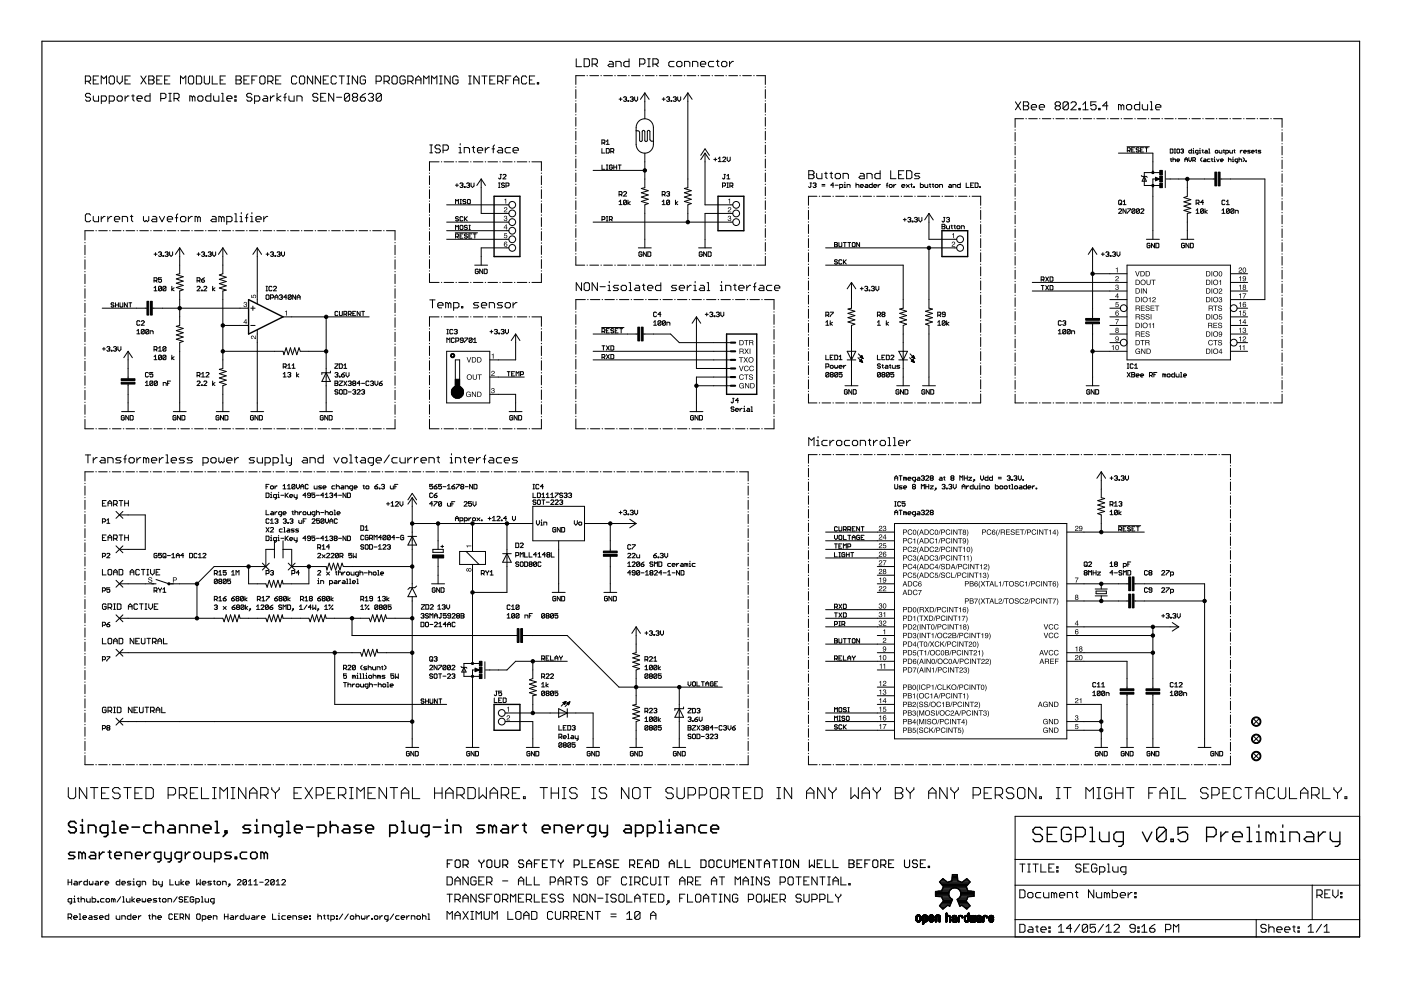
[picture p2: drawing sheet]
<svg xmlns="http://www.w3.org/2000/svg" width="297mm" height="210mm" viewBox="0 0 297 210" stroke-linecap="round" stroke-linejoin="round" font-family="sans-serif">
<g fill="none" stroke="#000" stroke-width=".21">
<path d="M18.1 17.2h.8l.3-.2v-.6l-.3-.3h-.8v1.7M18.6 17.2l.6 .6M19.8 17h.5M20.9 16.1h-1.1v1.7h1.1M21.5 17.8v-1.7l.5 .6 .6-.6v1.7M23.4 16.1h.6l.3 .3v1.1l-.3 .3h-.6l-.3-.3v-1.1zM24.8 16.1v1.1l.6 .6 .5-.6v-1.1M26.5 17h.6M27.6 16.1h-1.1v1.7h1.1M29.9 16.1l1.1 1.7M31 16.1l-1.1 1.7M31.5 16.1h.9l.3 .3v.3l-.3 .3 .3 .2v.3l-.3 .3h-.9z"/>
<path d="M31.5 17h.9M31.8 19.8v1.6h-.8l-.3-.2v-.6l.3-.3h.8M33.2 17h.6M34.4 16.1h-1.2v1.7h1.2M34.9 17h.6M35.8 19.8h.5M36 16.1h-1.1v1.7h1.1M36 19.8v1.6M38.3 17.8v-1.7l.5 .6 .6-.6v1.7M39.9 16.4l.3-.3h.6l.3 .3v1.1l-.3 .3h-.6l-.3-.3zM41.6 16.1h.9l.3 .3v1.1l-.3 .3h-.9zM43.3 16.1v1.4l.3 .3h.6l.2-.3v-1.4"/>
<path d="M44.7 19.8v1.6h-.8l-.3-.2v-.6l.3-.3h.8M45 16.1v1.7h1.1M46.7 17h.5M47 19.8h.2v1.6M47.8 16.1h-1.1v1.7h1.1M50 16.1h.9l.3 .3v.3l-.3 .3 .3 .2v.3l-.3 .3h-.9zM50 17h.9M51.7 17h.6M52.8 16.1h-1.1v1.7h1.1M53.4 17h.6M54.5 16.1h-1.1v1.7M55.1 16.4l.3-.3h.5l.3 .3v1.1l-.3 .3h-.5l-.3-.3z"/>
<path d="M56.8 17.2h.8l.3-.2v-.6l-.3-.3h-.8v1.7M57.3 17.2l.6 .6M58.4 17h.6M58.7 19.8v1.6M59.6 16.1h-1.2v1.7h1.2M60.7 19.8l-.3 .3v1.3M62.9 16.4l-.2-.3h-.6l-.3 .3v1.1l.3 .3h.6l.2-.3M63.8 16.1h.5l.3 .3v1.1l-.3 .3h-.5l-.3-.3v-1.1zM66.3 16.1v1.7l-1.1-1.7v1.7M68 16.1v1.7l-1.2-1.7v1.7M68.5 17h.6M69.1 19.8h-1.1v1.6h1.1"/>
<path d="M69.7 16.1h-1.2v1.7h1.2M70.8 19.8v1.6l-1.1-1.6v1.6M71.3 16.4l-.2-.3h-.6l-.3 .3v1.1l.3 .3h.6l.2-.3M71.9 16.1h1.1M72.5 16.1v1.7M73.6 16.1h.5M73.6 17.8h.5M73.9 16.1v1.7M75.8 16.1v1.7l-1.1-1.7v1.7M77.5 16.4l-.3-.3h-.5l-.3 .3v1.1l.3 .3h.5l.3-.3v-.5h-.6M77.5 19.8l-.6 .3-.5 .5M79.7 17.2h.9l.3-.2v-.6l-.3-.3h-.9v1.7"/>
<path d="M81.4 17.2h.9l.2-.2v-.6l-.2-.3h-.9v1.7M82 17.2l.5 .6M83.4 16.1h.5l.3 .3v1.1l-.3 .3h-.5l-.3-.3v-1.1zM85.9 16.4l-.3-.3h-.5l-.3 .3v1.1l.3 .3h.5l.3-.3v-.5h-.6M86.5 17.2h.8l.3-.2v-.6l-.3-.3h-.8v1.7M87 17.2l.6 .6M88.1 17.8v-1.1l.6-.6 .6 .6v1.1M88.1 17h1.2M89.8 17.8v-1.7l.6 .6 .6-.6v1.7M91.5 17.8v-1.7l.6 .6 .5-.6v1.7M93.2 16.1h.5M93.2 17.8h.5"/>
<path d="M93.5 16.1v1.7M95.4 16.1v1.7l-1.1-1.7v1.7M97.1 16.4l-.3-.3h-.5l-.3 .3v1.1l.3 .3h.5l.3-.3v-.5h-.5M99.4 16.1h.5M99.4 17.8h.5M99.6 16.1v1.7M101.6 16.1v1.7l-1.1-1.7v1.7M102.2 16.1h1.1M102.7 16.1v1.7M103.8 17h.6M105 16.1h-1.2v1.7h1.2M105.5 17.2h.9l.2-.2v-.6l-.2-.3h-.9v1.7"/>
<path d="M106.1 17.2l.5 .6M107.2 17h.6M108.3 16.1h-1.1v1.7M108.9 17.8v-1.1l.6-.6 .5 .6v1.1M108.9 17h1.1M111.7 16.4l-.3-.3h-.6l-.2 .3v1.1l.2 .3h.6l.3-.3M112.2 17h.6M113.4 16.1h-1.2v1.7h1.2M113.9 17.5h.3v.3h-.3zM122.1 18.4v.1M122.1 19v1.9M122.2 12.5v1.6h1.1"/>
<path d="M123.8 12.5h.9l.3 .2v1.2l-.3 .2h-.9zM124 16h-1.9v1.9M124.5 16h.1M125.1 16h1.8M125.5 13.6h.9l.3-.3v-.6l-.3-.2h-.9v1.6M126.1 13.6l.6 .5M127.4 16h.1M128 16h1.9M129.2 13h.5l.3 .3v.8h-.8l-.3-.2 .3-.3h.8M130.3 16h.2M130.6 14.1v-1.1h.8l.3 .3v.8M130.9 16h1.9"/>
<path d="M133.3 16h.1M133.4 12.5v1.6h-.9l-.3-.2v-.6l.3-.3h.9M133.9 16h1.8M135.6 13.6h.9l.2-.3v-.6l-.2-.2h-.9v1.6M136.2 16h.1M136.7 19.7v5.5M136.7 19.7l.9 1.4M136.7 19.7l-.9 1.4M136.8 16h1.9M137.3 14.1h.6M137.3 12.5h.6M137.6 12.5v1.6"/>
<path d="M138.4 13.6h.9l.3-.3v-.6l-.3-.2h-.9v1.6M139 13.6l.6 .5M139.2 16h.1M139.8 16h1.8M142.1 16h.1M142.7 16h1.9M142.9 13h-.8l-.3 .3v.6l.3 .2h.8M143.7 13h.6l.3 .3v.6l-.3 .2h-.6l-.2-.2v-.6zM145.1 16h.1M145.1 14.1v-1.1h.9l.3 .3v.8M145.7 16h1.8M145.8 19.7v20.1l-.7 .2 1.5 .4-1.5 .5 1.5 .4-1.5 .5 1.5 .4-1.5 .5 1.5 .5-.8 .2v3.7"/>
<path d="M145.8 19.7l-.9 1.4M145.8 19.7l.9 1.4M146.8 14.1v-1.1h.9l.3 .3v.8M148 16h.1M148.5 13.6h1.1v-.3l-.2-.3h-.6l-.3 .3v.6l.3 .2h.6M148.6 16h1.9M151 16h.1M151.3 13h-.8l-.3 .3v.6l.3 .2h.8M151.6 16h1.8M151.9 13h.5M152.1 12.7v1.2l.3 .2M153.3 13h.5l.3 .3v.6l-.3 .2h-.5l-.3-.2v-.6z"/>
<path d="M153.9 16h.1M154.5 16h1.9M154.7 13v1.1M155.5 13h-.3l-.5 .6M156.9 16h.1M157.5 16h1.8M159.8 16h.1M160.4 16h1.9v1.9M162.3 18.4v.1M162.3 19v1.9M19.2 20.1l-.3-.3h-.5l-.3 .3v.2l.3 .3h.5l.3 .3v.3l-.3 .2h-.5l-.3-.2M19.8 20.3v.9l.3 .2h.8v-1.1"/>
<path d="M21.5 21.4h.8l.3-.2v-.6l-.3-.3h-.8v1.7M23.2 21.4h.8l.3-.2v-.6l-.3-.3h-.8v1.7M24.8 20.6l.3-.3h.6l.2 .3v.6l-.2 .2h-.6l-.3-.2zM26.5 20.3v1.1M27.3 20.3h-.2l-.6 .6M27.9 20.3h.6M28.2 20.1v1.1l.3 .2M29 20.9h1.1v-.3l-.2-.3h-.6l-.3 .3v.6l.3 .2h.6M34.1 20.9h.8l.3-.3v-.5l-.3-.3h-.8v1.6M35.8 21.4h.5M36.9 20.9h.8l.3-.3v-.5l-.3-.3h-.8v1.6M37.4 20.9l.6 .5"/>
<path d="M40.8 20.6l.3-.3 .2 .3v.8M40.8 20.6l-.3-.3h-.3v1.1M40.8 20.6v.8M42.2 20.3h.6l.2 .3v.6l-.2 .2h-.6l-.3-.2v-.6zM45.3 20.3v.9l.3 .2h.8v-1.1M47 21.4h.5M48.1 20.9h1.1v-.3l-.3-.3h-.5l-.3 .3v.6l.3 .2h.5M49.8 20.3h.3v.3h-.3zM49.8 21.2h.3v.2h-.3zM53.4 20.1l-.3-.3h-.5l-.3 .3v.2l.3 .3h.5l.3 .3v.3l-.3 .2h-.5l-.3-.2M54 21.4h.8l.3-.2v-.6l-.3-.3h-.8v1.7M55.9 20.3h.6l.2 .3v.8h-.8l-.2-.2 .2-.3h.8"/>
<path d="M57.3 20.3v1.1M58.2 20.3h-.3l-.6 .6M59.6 20.3l-.9 .6 .9 .5M60.1 20.6h.6M61.3 20.3v.9l.2 .2h.9v-1.1M62.9 21.4v-1.1h.9l.3 .3v.8M67.4 20.1l-.3-.3h-.5l-.3 .3v.2l.3 .3h.5l.3 .3v.3l-.3 .2h-.5l-.3-.2M68 20.6h.5M71.4 20.6h1.1M74.1 20.1v1.1l-.2 .2h-.6l-.3-.2M74.1 20.1l-.2-.3h-.6l-.3 .3v1.1M74.1 20.1l-1.1 1.1"/>
<path d="M75 20.6l-.3-.3v-.2l.3-.3h.5l.3 .3v.2l-.3 .3M75 20.6l-.3 .3v.3l.3 .2h.5l.3-.2v-.3l-.3-.3M75 20.6h.5M76.4 20.6h.8l.3 .3v.3l-.3 .2h-.5l-.3-.2zM78.1 20.1l.3-.3h.5l.3 .3v.2l-.3 .3M78.6 20.6h.3M78.9 20.6l.3 .3v.3l-.3 .2h-.5l-.3-.2M80.9 20.1v1.1l-.3 .2h-.6l-.2-.2M80.9 20.1l-.3-.3h-.6l-.2 .3v1.1M80.9 20.1l-1.1 1.1M91.1 36.7v.1M91.1 37.3v1.9"/>
<path d="M91.1 39.6v.1M91.1 32.4h.6M91.1 30.7h.6M91.4 30.7v1.7M93.1 34.3h-2v1.9M93.4 31l-.3-.3h-.6l-.3 .3v.3l.3 .3h.6l.3 .3v.2l-.3 .3h-.6l-.3-.3M93.6 34.3h.1M93.9 31.9h.9l.3-.3v-.6l-.3-.3h-.9v1.7M94.1 34.3h2.1M96.6 39.3h.6M96.7 34.3h.1M96.9 38.9v.7"/>
<path d="M97.3 34.3h2M97.3 32.4h.6M97.3 31.3h.3v1.1M97.5 38.9l.5-.1 .1 .1-.1 .4M97.6 30.4v.3M97.8 39.3h.2M98 39.3l.1 .1-.1 .4h-.3l-.2-.2M98.4 32.4v-1.1h.9l.2 .3v.8M98.4 39.6h.2v.2h-.2zM98.9 38.9l.5-.1 .2 .1-.2 .4M99.3 39.3h.1M99.4 39.3l.2 .1-.2 .4h-.3l-.2-.2"/>
<path d="M99.8 34.3h.1M99.9 38.8v.6l.3 .4 .3-.4v-.6M100.1 31.3h.5M100.4 31v1.1l.2 .3M100.4 34.3h2M101.2 31.9h1.1v-.3l-.2-.3h-.6l-.3 .3v.5l.3 .3h.6M102 38v7.3h5.9M102 38l-.9 1.3M102 38l.9 1.3M102.9 34.3h.1M102.9 31.3v1.1M103.5 34.3h2"/>
<path d="M103.7 31.3h-.2l-.6 .6M104.3 31.6h.6M104.9 30.7l-.3 .3v1.4M105.7 31.3h.6l.3 .3v.8h-.9l-.3-.3 .3-.2h.9M105.7 39.8h.3M105.7 38.8h.3M105.9 38.8v1M106 34.3h.1M106 37h.3M106.2 37v.8l-.2 .1-.3-.1M106.6 34.3h2M106.6 37.1l.2-.1 .5 .1-.7 .8h.7"/>
<path d="M107 38.9l-.2-.1-.5 .1 .2 .4h.3l.2 .1-.2 .4-.5-.2M107.3 39.4h.4l.2-.5-.6-.1v1M108.2 31.3h-.8l-.3 .3v.5l.3 .3h.8M108.8 31.9h1.1v-.3l-.3-.3h-.5l-.3 .3v.5l.3 .3h.5M109.1 34.3h.1M109.7 34.3h2M112.2 34.3h.1M112.8 34.3h2v1.9M114.8 36.7v.1M114.8 37.3v1.9M114.8 39.6v.1M122.1 21.4h.1"/>
<path d="M122.1 21.9v1.9M122.1 24.3v.1M122.1 24.9v1.9M122.1 27.2v.1M122.1 27.8v1.9M122.1 30.2v.1M122.1 30.8v1.8M122.1 33.1v.1M122.1 33.7v1.9M122.1 36.1v.1M122.1 36.7v1.8M122.1 39v.1"/>
<path d="M122.1 39.6v1.9M125.8 36.1h10.9M127.6 30.3h.5l.1-.5-.6-.1v.9M127.6 31.5v.9h.6M127.6 35v.9h.6M127.9 30.3l.3 .3M128.5 31.5h.5l.2 .1v.7l-.2 .1h-.5zM128.5 30l.4-.3v.9M128.5 30.6h.7M128.6 35.9h.3M128.6 35h.3M128.7 35v.9"/>
<path d="M129.5 32.1h.5l.1-.5-.6-.1v.9M129.8 35.1l-.1-.1-.5 .1v.7l.5 .1 .1-.5h-.3M129.8 32.1l.3 .3M130.1 35v.9M130.1 35.4h.6M130.7 35v.9M131.1 35h.6M131.3 21h.6M131.4 35v.9M131.6 20.7v.6M132.2 20.7l.2-.2h.3l.1 .2-.1 .3M132.5 21h.2"/>
<path d="M132.7 21l.1 .2-.1 .3-.5-.2M133.1 21.3h.2v.2h-.2zM133.6 20.7l.2-.2h.3l.2 .2-.2 .3M133.9 21h.2M134.1 21l.2 .2-.2 .3-.5-.2M134.6 20.5v.7l.3 .3 .3-.3v-.7M134.9 27.7l.5 .1 .2 .2v1.9l.4 .1 .2-.3v-1.9l.2-.2 .2 .1 .1 2.2 .3 .1 .2-.3v-1.8l.3-.3 .2 .1 .1 2 .2 .2h.5M135.5 25.7a1.83 1.83 0 0 1 2-.4 1.83 1.83 0 0 1 1 1.7v3.6a1.83 1.83 0 0 1-1.8 1.9 1.83 1.83 0 0 1-1.8-1.9v-4zM136.7 32.5v7.3l-.7 .2 1.4 .4-1.4 .5 1.4 .4-1.4 .5 1.4 .4-1.4 .5 1.4 .5-.7 .2v9.2M140.4 21h.6M140.7 20.7v.6M141.3 20.7l.5-.2 .2 .2-.2 .3"/>
<path d="M141.6 21h.2M141.8 21l.2 .2-.2 .3-.5-.2M142.3 21.3l.1 .2zM142.7 20.7l.2-.2h.3l.2 .2-.2 .3M143.1 21h.1M143.2 21l.2 .2-.2 .3-.5-.2M143.7 20.5v.7l.3 .3 .3-.3v-.7M148.6 32.9l.9-1.3 .9 1.3M149.5 32.5v10.9h5.9M149.5 32.5l.9 1.3M149.5 32.5l-.9 1.3M151.3 33.8h.7"/>
<path d="M151.7 33.5v.6M152.3 33.6l.3-.3v1M152.3 34.3h.6M153.2 39.4h.4l.2-.5-.6-.1v1M153.2 33.5l.2-.2h.3l.2 .2-.7 .8h.7M153.5 37h.3M153.6 37v.8l-.1 .1-.3-.1M154.1 39.8h.3M154.1 38.8h.3M154.1 37.3l.3-.3v.9M154.1 37.9h.6M154.2 33.3v.7l.3 .3 .3-.3v-.7"/>
<path d="M154.3 38.8v1M154.7 39.4h.5l.2-.5-.7-.1v1M155.1 39.4l.3 .4M162.3 21.4h.1M162.3 21.9v1.9M162.3 24.3v.1M162.3 24.9v1.9M162.3 27.2v.1M162.3 27.8v1.9M162.3 30.2v.1M162.3 30.8v1.8M162.3 33.1v.1"/>
<path d="M162.3 33.7v1.9M162.3 36.1v.1M162.3 36.7v1.8M162.3 39v.1M162.3 39.6v1.9M171.5 36.2h.8l.3 .3v.3l-.3 .2 .3 .3v.3l-.3 .3h-.8zM171.5 37h.8M171.7 38.8h.4M171.9 38.8v.8l-.2 .2-.3-.2M172.4 38.9l.4-.1 .2 .1-.2 .4M172.7 39.3h.1M172.8 39.3l.2 .1-.2 .4h-.3l-.1-.2"/>
<path d="M173.1 36.8v.8l.3 .3h.9v-1.1M174.3 39.4h.6M174.3 39.1h.6M174.8 36.8h.6M175.1 36.5v1.1l.3 .3M176 36.8h.5M176.2 36.5v1.1l.3 .3M176.8 39.3h-.7l.5-.5v1M177.1 37l.3-.2h.5l.3 .2v.6l-.3 .3h-.5l-.3-.3zM177.1 39.3h.6M178 39.8h.5l.2-.5-.7-.2v1M178.8 37.9v-1.1h.8l.3 .2v.9"/>
<path d="M179 39.8h.3M179 39.1h.1v.7M179.1 38.6v.2M179.6 39.8v-.7l.6 .2v.5M181.5 39.3l.4-.2 .2 .2v.5M181.5 38.8v1M182.4 36.8h.6l.2 .2v.9h-.8l-.3-.3 .3-.3h.8M182.4 39.4h.6l-.1-.3-.5 .2v.3l.5 .2M183.5 39.1l.5 .2v.5h-.5l-.1-.2 .1-.2h.5M183.8 37.9v-1.1h.8l.3 .2v.9M184.9 38.8v1h-.4l-.2-.5 .6-.2M185.3 39.4h.6l-.2-.3-.4 .2 .1 .5h.3"/>
<path d="M186.2 39.1v.7M186.6 36.2v1.7h-.8l-.3-.3v-.6l.3-.2h.8M186.7 39.1l-.5 .3M187.9 39.3h.3M188.2 38.8l-.1 .1v.9M188.5 39.3l.5-.2 .2 .5-.2 .2h-.3zM188.8 36.2v1.7h1.2M189.5 39.1v.7M189.9 39.1l-.4 .3M190.5 37h.6M191.2 39.4h.6l-.1-.3-.5 .2v.3l.5 .2M191.6 36.2h-1.1v1.7h1.1"/>
<path d="M192.2 39.1l.6 .7M192.2 36.2h.8l.3 .3v1.1l-.3 .3h-.8zM192.8 39.1l-.6 .7M193.1 39.1h.3M193.3 38.9v.7l.1 .2M193.7 39.6h.2v.2h-.2zM195 36.8h-.8l-.3 .2 .3 .3h.5l.3 .3-.3 .3h-.8M195.1 38.8v1h.5l.2-.5-.7-.2M196.1 39.1v.5l.1 .2h.5v-.7M197 39.1h.3M197.2 38.9v.7l.1 .2M197.6 39.1h.4"/>
<path d="M197.8 38.9v.7l.2 .2M198.3 39.3l.4-.2 .2 .2v.3l-.5 .2zM199.2 39.8v-.7h.5l.1 .2v.5M201.3 39.1l.4 .2v.5h-.4l-.2-.2 .2-.2h.4M202 39.8v-.7l.7 .2v.5M203.6 38.8v1h-.5l-.1-.5 .6-.2M204.9 38.8v1h.6M205.8 39.3h.3M206.4 38.8h-.6v1h.6M206.7 38.8h.5l.2 .1v.7l-.2 .2h-.5zM207.7 39.6h.1v.2h-.1zM215.2 27.5v.1"/>
<path d="M215.2 28.1v1.8M215.2 30.4v.1M215.2 31v1.9M215.2 33.4h.1M215.2 33.9v1.9M215.2 36.3v.1M215.2 36.9v1.8M215.2 39.2v.1M215.2 39.8v1.8M215.3 21.6l1.1 1.7M216.4 21.6l-1.1 1.7M217 21.6h.8l.3 .3v.3l-.3 .2 .3 .3v.3l-.3 .3h-.8z"/>
<path d="M217 22.4h.8M217 25.2h-1.8v1.8M217.5 25.2h.1M218.1 25.2h1.8M218.7 22.7h1.1v-.3l-.3-.2h-.6l-.2 .2v.6l.2 .3h.6M220.3 22.7h1.2v-.3l-.3-.2h-.6l-.3 .2v.6l.3 .3h.6M220.4 25.2h.1M221 25.2h1.8M223.3 25.2h.1M223.9 25.2h1.8M224 22.4l-.3-.2v-.3l.3-.3h.5l.3 .3v.3l-.3 .2M224 22.4l-.3 .3v.3l.3 .3h.5l.3-.3v-.3l-.3-.3"/>
<path d="M224 22.4h.5M226.2 25.2h.1M226.5 21.9l-.3-.3h-.5l-.3 .3v1.1M226.5 21.9v1.1l-.3 .3h-.5l-.3-.3M226.5 21.9l-1.1 1.1M226.8 25.2h1.8M227.1 21.9l.3-.3h.5l.3 .3v.3l-1.1 1.1h1.1M228.7 23h.3v.3h-.3zM229 25.2h.2M229.6 23.3h1.1M229.6 22.2l.5-.6v1.7M229.6 25.2h1.9"/>
<path d="M231.9 25.2h.1M232.4 21.6h-1.1v.8l.5-.2h.3l.3 .2v.6l-.3 .3h-.6l-.2-.3M232.5 25.2h1.8M232.9 23h.3v.3h-.3zM234.8 25.2h.1M234.9 22.4h-1.1l.8-.8v1.7M235.4 25.2h1.8M237.1 32.5h7.3v4.1M237.7 22.4l-.3-.2h-.2v1.1M237.7 22.4v.9M237.7 22.4l.3-.2 .3 .2v.9M237.7 25.2h.1"/>
<path d="M238.3 25.2h1.8M238.8 22.4l.3-.2h.6l.2 .2v.6l-.2 .3h-.6l-.3-.3zM239 31.1h4.7M239 31.9h.5l.1-.4-.1-.2h-.5v.9M239.3 31.9l.3 .3M239.9 31.8h.4M240.6 31.3h-.7v.9h.7M240.6 25.2h.1M241.2 25.2h1.8M241.5 31.5l-.5-.2-.1 .3 .1 .2h.4l.1 .3-.1 .1-.5-.1M241.6 21.6v1.7h-.8l-.3-.3v-.6l.3-.2h.8M241.8 31.8h.3"/>
<path d="M242 37.2l.1 .2h1l.1 .2M242.2 22.2v.8l.3 .3h.8v-1.1M242.4 31.3h-.6v.9h.6M242.6 37.4l.5 1h-1zM242.8 31.3h.6M243.1 31.3v.9M243.5 25.2h.1M243.9 21.6h.3v1.7M243.9 23.3h.5M244.1 25.2h1.8M245 37.6l.9 .4-.9 .3zM245 22.7h1.1v-.3l-.3-.2h-.5l-.3 .2v.6l.3 .3h.5"/>
<path d="M245.1 38h-.7v12.7M245.9 36.6h-3.3v2.7h3.3M246.4 25.2h.1M247 25.2h1.8M247.1 36.2v3.6M247.2 38h10.4M248.1 31.6h.4l.2 .1v.6l-.2 .1h-.4zM248.1 33.7h.3M248.3 33.6v.5l.1 .2M248.7 33.4v.9M248.7 33.8l.4-.1 .1 .6M249 32.4h.2"/>
<path d="M249 31.6h.2M249.1 31.6v.8M249.2 25.2h.1M249.5 34h.6l-.1-.3-.5 .1 .2 .5h.3M249.7 31.6l.4 .1-.1 .7-.5-.1zM249.8 25.2h1.8M250.4 31.7l.4-.1 .1 .1-.1 .3M250.7 32h.1M250.8 32l.1 .2-.1 .2-.4-.1M251.2 34.3v-.6l.3-.3 .3 .3v.6M251.2 33.8h.6M251.7 38v3.6l-.7 .3 1.5 .4-1.5 .5 1.5 .4-1.5 .5 1.5 .5-1.5 .4 1.5 .5-.8 .2v5.4"/>
<path d="M252.1 33.4v.6l.2 .3 .3-.3v-.6M252.1 25.2h.1M252.6 31.6v.8h-.4l-.1-.4 .1-.1h.4M252.7 25.2h1.8M252.9 31.9h.1v.5M252.9 32.4h.3M252.9 34l.5-.2-.1-.4h-.4v.9M253 31.5v.1M253.2 34l.2 .3M254 32.4l-.6-.1 .2-.4h.4v.7l-.3 .1M254.3 31.9h.1v.5M254.3 32.4h.3"/>
<path d="M254.4 31.5v.1M254.8 31.9h.3M254.8 33.4l-.2 .3v.3l.2 .3M255 31.7l.1 .7M255 25.2h.1M255.3 33.7l.4 .1v.5h-.4l-.2-.2 .2-.1h.4M255.5 31.9l.5 .1v.4h-.5l-.1-.1 .1-.1h.5M255.6 25.2h1.8M256.2 32.4h.3M256.2 31.6h.2v.8M256.5 33.7l-.5 .1 .1 .5h.4M256.8 33.7h.3"/>
<path d="M256.9 33.6v.5l.2 .2M257.4 34.3h.3M257.4 33.7h.1v.6M257.5 33.3v.1M257.8 31.9l.4 .1-.1 .4-.4-.1zM257.9 25.2h.1M257.9 33.7l.3 .6 .3-.6M258.5 25.2h1.8M258.5 31.9v.4l.1 .1h.5v-.5M258.7 38h9.5v25.5h-7.3M258.8 34h.5l-.1-.3-.4 .1 .1 .5h.3M259.3 31.9h.3"/>
<path d="M259.5 31.7l.1 .7M259.9 32.4h.4l.2-.1-.2-.4h-.4v.8M260.5 33.4v.9M260.5 33.8l.4-.1 .1 .6M260.7 31.9v.4l.2 .1h.4v-.5M260.8 25.2h.1M261.3 34.3h.3M261.3 33.7h.1v.6M261.4 25.2h1.8M261.4 33.3v.1M261.6 31.9h.3M261.7 31.7l.2 .7"/>
<path d="M262.4 34.3h-.4l-.1-.5 .5-.1v.7l-.3 .1M262.7 33.8l.4-.1 .1 .6M262.7 33.4v.9M263 31.9v.5M263.4 31.9l-.4 .3M263.5 33.4l.3 .3v.3l-.3 .3M263.7 32.2h.5l-.1-.3-.4 .1v.3l.4 .1M263.7 25.2h.1M264.1 34.1l.1 .2zM264.2 25.2h1.9M265.1 31.9l-.6 .1 .6 .3-.2 .1h-.4M265.4 32.2h.5l-.1-.3-.4 .1 .1 .4h.3"/>
<path d="M266.2 31.9h.3M266.3 31.7v.6l.2 .1M266.6 25.2h.1M267.1 25.2h1.8M267.3 31.9h-.4l-.1 .1 .1 .2 .4 .1-.1 .1h-.4M269.4 25.2h.1M270 25.2h1.8v1.8M271.8 27.5v.1M271.8 28.1v1.8M271.8 30.4v.1M271.8 31v1.9M271.8 33.4h.1"/>
<path d="M271.8 33.9v1.9M271.8 36.3v.1M271.8 36.9v1.8M271.8 39.2v.1M271.8 39.8v1.8M18 51.4v.1M18 52v2M18 54.5v.1M18 55.1v2M18 57.6v.1M18 58.1v2M19.2 45.6l-.3-.3h-.5l-.3 .3v1.1l.3 .3h.5l.3-.3"/>
<path d="M19.8 45.9v.8l.2 .3h.9v-1.1M19.9 48.9h-1.9v2M20.3 48.9h.1M20.9 48.9h1.9M21.5 45.9v1.1M22.3 45.9h-.3l-.5 .6M22.9 45.9v1.1M23.2 48.9h.1M23.7 45.9h-.3l-.5 .6M23.8 48.9h1.9M24.3 46.5h1.1v-.3l-.3-.3h-.6l-.2 .3v.5l.2 .3h.6M25.9 47v-1.1h.9l.3 .3v.8"/>
<path d="M26.1 48.9h.1M26.7 48.9h1.9M27.6 45.9h.6M27.9 45.6v1.1l.3 .3M29.1 48.9h.1M29.6 48.9h1.9M30.4 45.9v.8l.3 .3 .3-.3 .3 .3 .2-.3v-.8M32 48.9h.1M32.4 45.9h.5l.3 .3v.8h-.8l-.3-.3 .3-.2h.8M32.6 48.9h1.8M32.7 59.5h.4l.2-.5-.2-.1h-.4v.9M32.7 53.9h.6"/>
<path d="M33 53.6v.6M33 59.5l.3 .3M33.6 53.6l.2-.2h.3l.1 .2-.1 .3M33.8 45.9l.6 1.1 .5-1.1M33.9 53.9h.2M34.1 53.9l.1 .1-.1 .4-.5-.2M34.2 58.9h-.6v.5l.3-.2 .3 .2-.1 .4h-.3l-.2-.1M34.5 54.2h.2v.2h-.2zM34.9 48.9h.1M35 53.6l.5-.2 .1 .2-.1 .3M35.3 53.9h.2M35.5 48.9h1.8"/>
<path d="M35.5 46.5h1.1v-.3l-.3-.3h-.5l-.3 .3v.5l.3 .3h.5M35.5 53.9l.1 .1-.1 .4-.5-.2M36 53.4v.6l.3 .4 .3-.4v-.6M37.1 46.2h.6M37.7 45.3l-.3 .3v1.4M37.8 48.9h.1M38.1 52.6v5.4l-.7 .2 1.4 .5-1.4 .4 1.4 .5-1.4 .4 1.4 .5-1.4 .5 1.4 .4-.7 .3v7.3l-.7 .2 1.4 .4-1.4 .5 1.4 .4-1.4 .5 1.4 .5-1.4 .4 1.4 .5-.7 .2v14.7M38.1 52.6l.9 1.3M38.1 52.6l-.9 1.3M38.3 46.2l.2-.3h.6l.3 .3v.5l-.3 .3h-.6l-.2-.3zM38.4 48.9h1.8M39.9 45.9v1.1"/>
<path d="M40.7 48.9h.1M40.8 45.9h-.3l-.6 .6M41.3 48.9h1.8M41.8 53.9h.6M41.8 59.5h.5l.1-.5-.1-.1h-.5v.9M41.9 46.2l-.3-.3h-.2v1.1M41.9 46.2v.8M41.9 46.2l.3-.3 .3 .3v.8M42.1 53.6v.6M42.1 59.5l.3 .3M42.7 53.6l.2-.2h.3l.2 .2-.2 .3M42.7 59.4h.5l.2 .3-.5 .1z"/>
<path d="M43.1 53.9h.1M43.2 53.9l.2 .1-.2 .4-.5-.2M43.4 58.9l-.7 .5M43.6 48.9h.1M43.7 54.2h.1v.2h-.1zM44.2 48.9h1.8M44.2 53.6l.1-.2h.3l.2 .2-.2 .3M44.5 53.9h.1M44.6 53.9l.2 .1-.2 .4-.4-.2M45 45.9h.6l.2 .3v.8h-.8l-.3-.3 .3-.2h.8M45.1 53.4v.6l.3 .4 .3-.4v-.6M46.5 48.9h.1"/>
<path d="M46.9 46.2l-.2-.3h-.3v1.1M46.9 46.2v.8M46.9 46.2l.3-.3 .3 .3v.8M47.1 48.9h1.8M47.2 52.6v5.4l-.7 .3 1.5 .5-1.5 .4 1.5 .5-1.5 .4 1.5 .5-1.5 .5 1.5 .4-.8 .2v16.4l-.7 .2 1.5 .5-1.5 .4 1.5 .5-1.5 .4 1.5 .5-1.5 .4 1.5 .5-.8 .3v5.5M47.2 52.6l-.9 1.3M47.2 52.6l1 1.3M48.1 47h.8l.3-.3v-.5l-.3-.3h-.8v1.7M49.4 48.9h.1M49.8 45.3h.2v1.7M49.8 47h.5M50 48.9h1.8"/>
<path d="M50.9 47h.5M50.9 45.9h.3v1.1M51.2 45.1v.2M52 46.2h.6M52.3 48.9h.1M52.6 45.3l-.3 .3v1.4M52.9 48.9h1.8M53.1 47h.6M53.1 45.9h.3v1.1M53.4 45.1v.2M54.3 46.5h1.1v-.3l-.3-.3h-.6l-.2 .3v.5l.2 .3h.6M54.5 52.6v11.8"/>
<path d="M54.5 52.6l1 1.3M54.5 52.6l-.9 1.3M55.2 48.9h.1M55.8 48.9h1.8M55.9 45.9v1.1M56.4 53.9h.6M56.7 53.6v.6M56.8 45.9h-.3l-.6 .6M57.3 53.6l.5-.2 .2 .2-.2 .3M57.7 53.9h.1M57.8 53.9l.2 .1-.2 .4-.5-.2M58.1 48.9h.1"/>
<path d="M58.3 54.2l.1 .2zM58.7 48.9h1.8M58.8 53.6l.1-.2h.3l.2 .2-.2 .3M59.1 53.9h.1M59.2 53.9l.2 .1-.2 .4-.4-.2M59.7 53.4v.6l.3 .4 .3-.4v-.6M61 48.9h.1M61.6 48.9h1.8M63.9 48.9h.1M64.5 48.9h1.8M66.8 48.9h.1M67.4 48.9h1.8"/>
<path d="M69.7 48.9h.1M70.3 48.9h1.8M72.6 48.9h.1M73.2 48.9h1.8M75.5 48.9h.1M76.1 48.9h1.8M78.4 48.9h.1M79 48.9h1.9M81.3 48.9h.1M81.9 48.9h1.9v2M83.8 51.4v.1M83.8 52v2"/>
<path d="M83.8 54.5v.1M83.8 55.1v2M83.8 57.6v.1M83.8 58.1v2M91.1 40.2v1.9M91.1 42.6v.1M91.1 43.2v1.9M91.1 45.6v.1M91.1 46.1v1.9M91.1 48.5v.1M91.1 49.1v1.9M91.1 51.5v.1"/>
<path d="M91.1 52.1v1.9M91.1 54.4v.1M91.1 55v1.9M91.1 57.4v.1M91.1 58v1.9h2M93.6 59.9h.1M94.1 59.9h2.1M94.7 48.9h13.2M94.7 43.4h13.2M94.7 50.7h13.2M94.7 47.1h13.2M96.5 49.4h4.7"/>
<path d="M96.6 43.2v-.9l.3 .3 .3-.3v.9M96.6 48.7v-.9l.3 .3 .3-.3v.9M96.6 50.2h.4l.2-.2-.2-.4h-.4v.9M96.7 59.9h.1M96.9 50.2l.3 .3M97.2 46.1l-.2-.2-.4 .2 .2 .3 .4 .1-.2 .3-.4-.1M97.3 59.9h2M97.5 43.2h.3M97.5 42.3h.3M97.5 50h.3M97.7 42.3v.9M97.7 47.8l.4 .1v.6l-.1 .2-.5-.2v-.6z"/>
<path d="M98.1 46.1l-.1-.2-.5 .2v.6l.2 .1 .4-.1M98.1 49.6h-.6v.9h.6M98.5 45.9v.9M98.6 46.4l.5 .4M98.8 42.4l-.2-.1-.5 .1 .2 .3 .5 .2-.2 .3-.5-.1M99.1 47.9l-.5-.1-.1 .3 .4 .1 .2 .3-.2 .2-.4-.2M99.1 49.7l-.5-.1-.1 .3 .4 .1 .2 .4-.2 .1-.4-.1M99.1 45.9l-.6 .6M99.1 42.4l.2-.1 .4 .1v.7l-.1 .1-.5-.1zM99.4 47.8h.3M99.4 48.7h.3M99.4 50h.3"/>
<path d="M99.6 47.8v.9M99.8 59.9h.1M100 49.6h-.6v.9h.6M100.4 49.6h.6M100.4 59.9h2M100.6 56.2h2.8M100.7 49.6v.9M101.4 57.2l-.2-.1-.4 .1v.6l.1 .2 .5-.2v-.3h-.3M102.3 57.1v.9l-.6-.9v.9M102.7 57.1l.6 .1v.6l-.2 .2h-.4zM102.9 59.9h.1M103.5 59.9h2"/>
<path d="M106 59.9h.1M106.6 59.9h2M107.9 52.6h-5.9v3.6M109.1 59.9h.1M109.7 59.9h2M112.2 59.9h.1M114.8 40.2v1.9M114.8 42.6v.1M114.8 43.2v1.9M114.8 45.6v.1M114.8 46.1v1.9M114.8 48.5v.1"/>
<path d="M114.8 49.1v1.9M114.8 51.5v.1M114.8 52.1v1.9M114.8 54.4v.1M114.8 55v1.9M114.8 57.4v.1M114.8 58v1.9h-2M122.1 42v.1M122.1 42.6v1.8M122.1 44.9v.1M122.1 45.5v1.9M122.1 47.9v.1"/>
<path d="M122.1 48.5v1.8M122.1 50.8v.1M122.1 51.4v1.9M122.1 53.8v.1M122.1 54.4v1.8h1.9M123.3 59.9v1.7l-1.1-1.7v1.7M124.5 56.2h.1M125.1 56.2h1.8M125.8 47.1h29.6M126.7 59.9v1.7l-1.2-1.7v1.7M127.4 56.2h.1M127.6 46.5h.5l.1-.1v-.3l-.6-.2v.9"/>
<path d="M128 56.2h1.9M128.6 45.9h.3M128.6 46.8h.3M128.7 45.9v.9M129.2 59.7v.2M129.2 46.5h.5l.1-.4-.1-.2h-.5v.9M129.5 46.5l.3 .3M130.3 56.2h.2M130.9 56.2h1.9M131.3 42.8l.3-.4v1M131.3 43.4h.6M131.3 41.3h.4l.2-.2-.2-.5h-.4v1"/>
<path d="M131.6 41.3l.3 .3M132.2 40.8l.2-.2 .4 .2-.6 .8h.6M132.8 42.6v.6l-.1 .2-.5-.2M132.8 42.6l-.4-.2-.2 .2v.6M132.8 42.6l-.6 .6M133.1 42.4v1M133.3 56.2h.1M133.4 59.9h.3v1.7M133.6 42.8l-.5 .3 .5 .3M133.9 56.2h1.8M135.3 52.6h2.8M136.1 53.6l-.2-.2h-.3l-.1 .2v.6l.1 .2 .5-.2v-.3h-.3"/>
<path d="M136.2 56.2h.1M136.8 56.2h1.9M137 53.4v1l-.6-1v1M137.4 53.4h.4l.2 .2v.6l-.2 .2h-.4zM139.2 56.2h.1M139.8 56.2h1.8M140.1 59.9v1.7h-.8l-.3-.3v-.5l.3-.3h.8M140.4 41.3h.5l.1-.2v-.3l-.1-.2h-.5v1M140.4 42.8l.3-.4v1M140.4 43.4h.6M140.7 41.3l.3 .3M141.3 40.8l.5-.2 .2 .2-.2 .3"/>
<path d="M141.6 41.1h.2M141.8 41.1l.2 .2-.2 .3-.5-.2M142 42.6l-.2-.2h-.3l-.2 .2v.6M142 42.6v.6l-.2 .2-.5-.2M142 42.6l-.7 .6M142.1 56.2h.1M142.7 56.2h1.9M143.2 42.4v1M143.7 42.8l-.5 .3 .5 .3M145.1 56.2h.1M145.7 56.2h1.8M147.4 59.7v.2"/>
<path d="M148 56.2h.1M148.1 52.6h2.8M148.6 56.2h1.9M148.9 53.6l-.2-.2h-.3l-.1 .2v.6l.1 .2 .5-.2v-.3h-.3M149.8 53.4v1l-.6-1v1M149.9 59.9h.3v1.7M150.1 53.4h.5l.2 .2v.6l-.2 .2h-.5zM151 56.2h.1M151.6 56.2h1.8M153 59.7v.2M153.9 56.2h.1M154.5 56.2h1.9"/>
<path d="M155.4 45.3h-5.9v7.3M156.9 56.2h.1M157.5 56.2h1.8M159.8 56.2h.1M160.3 59.9l-.3 .3v1.4M162.3 54.4v1.8h-1.9M162.3 42v.1M162.3 42.6v1.8M162.3 44.9v.1M162.3 45.5v1.9M162.3 47.9v.1M162.3 48.5v1.8"/>
<path d="M162.3 50.8v.1M162.3 51.4v1.9M162.3 53.8v.1M171.4 44v.1M171.4 44.6v1.9M171.4 47v.1M171.4 47.6v1.9M171.4 50v.1M171.4 50.6v1.9M171.4 53v.1M171.4 53.6v1.9M171.4 56v.1"/>
<path d="M171.4 56.6v1.9M171.4 59v.1M171.4 59.6v1.9M173.2 41.6h-1.8v1.9M173.7 41.6h.1M174.3 41.6h1.8M175 56.2h16.5v9.1l-.7 .2 1.4 .5-1.4 .4 1.4 .5-1.4 .5 1.4 .4-1.4 .5 1.4 .4-.7 .3v12.8M175 52.6h27.8M176.6 41.6h.1M176.9 51.4h.5l.1 .2-.1 .3 .1 .3-.1 .1h-.5zM176.9 51.9h.5M177.2 41.6h1.8"/>
<path d="M177.5 55.2l-.4-.1-.2 .3 .5 .1 .1 .3-.1 .2-.5-.2M177.9 51.4v.8l.1 .1 .5-.1v-.8M178.5 55.2l-.2-.1-.4 .1v.6l.1 .2 .5-.2M178.8 55.1v.9M178.8 51.4h.6M179 55.5l.4 .5M179.1 51.4v.9M179.4 55.1l-.6 .6M179.5 41.6h.1M179.7 51.4h.7M180.1 41.6h1.8M180.1 51.4v.9"/>
<path d="M180.5 59.9v5.4l-.7 .2 1.5 .5-1.5 .4 1.5 .5-1.5 .5 1.5 .4-1.5 .5 1.5 .4-.8 .3v12.8M180.5 59.9l.9 1.3M180.5 59.9l-.9 1.3M180.7 51.6l.1-.2 .5 .2v.6l-.2 .1-.4-.1zM182.2 51.4v.9l-.6-.9v.9M182.4 41.6h.1M183 41.6h1.8M185.3 41.6h.1M185.9 41.6h1.8M188.2 41.6h.1M188.7 41.6h1.9M191.1 41.6h.1"/>
<path d="M191.5 46.6h.7M191.6 41.6h1.9M191.8 46.3v.6M192.5 46.3l.1-.2h.3l.2 .2-.2 .3M192.8 46.6h.1M192.9 46.6l.2 .1-.2 .4h-.3l-.1-.2M193.4 46.9h.2v.2h-.2zM193.9 46.3l.5-.2 .1 .2-.1 .3M194 41.6h.1M194.2 46.6h.2M194.4 46.6l.1 .1-.1 .4-.5-.2M194.5 41.6h1.8"/>
<path d="M194.8 46.1v.6l.3 .4 .4-.4v-.6M196.8 41.6h.1M197 52.6v12.7l.7 .2-1.5 .5 1.5 .4-1.5 .5 1.5 .5-1.5 .4 1.5 .5-1.5 .4 .8 .3v12.8M197 45.3v5.4h5.8M197 45.3l.9 1.3M197 45.3l-1 1.3M197.4 41.6h1.8M199.7 47.6h.5l.2 .1-.2 .3 .2 .3-.2 .2h-.5zM199.7 41.6h.1M199.7 48h.5M200 46.1h.4M200.2 46.1v.8l-.2 .2-.3-.2"/>
<path d="M200.3 41.6h1.8M200.7 47.9l.1 .6h.5v-.6M200.7 46.3l.1-.2h.3l.2 .2-.2 .3M201 46.6h.1M201.1 46.6l.2 .1-.2 .4h-.3l-.1-.2M201.6 47.9h.3M201.8 47.7v.6l.1 .2M202.2 47.9h.4M202.4 47.7v.6l.2 .2M202.6 41.6h.1M202.9 48l.4-.1 .2 .1v.3l-.5 .2zM203.2 41.6h1.8"/>
<path d="M203.8 48.5v-.6h.5l.1 .1v.5M205.5 41.6h.1M206.1 41.6h1.8v1.9M207.9 44v.1M207.9 44.6v1.9M207.9 47v.1M207.9 47.6v1.9M207.9 50v.1M207.9 50.6v1.9M207.9 53v.1M207.9 53.6v1.9M207.9 56v.1"/>
<path d="M207.9 56.6v1.9M207.9 59v.1M207.9 59.6v1.9M215.2 42.1v.1M215.2 42.7v1.8M215.2 45v.1M215.2 45.6v1.9M215.2 48h.1M215.2 48.5v1.9M215.2 50.9v.1M215.2 51.5v1.8M215.2 53.8v.1"/>
<path d="M215.2 54.4v1.8M215.2 56.7v.1M215.2 57.3v1.8M215.2 59.6v.1M218.9 59.9h20.1M220.7 59.3h.5l.2-.4-.2-.2h-.5v.9M221.1 59.3l.3 .3M221.7 58.7l.6 .9M222.3 58.7l-.6 .9M222.6 58.7h.5l.1 .2v.6l-.1 .1h-.5zM231.6 58h7.4M231.6 52.6v14.9"/>
<path d="M231.6 52.6l-.9 1.3M231.6 52.6l1 1.3M233.5 53.9h.6M233.8 53.6v.6M234.5 53.6l.1-.2h.3l.2 .2-.2 .3M234.8 53.9h.1M234.9 53.9l.2 .1-.2 .4-.4-.2M235.4 54.2h.2v.2h-.2zM235.9 53.6l.1-.2h.3l.2 .2-.2 .3M236.2 53.9h.1M236.3 53.9l.2 .1-.2 .4-.4-.2M236.8 53.4v.6l.3 .4 .3-.4v-.6"/>
<path d="M237.2 44.4l.1-.1 .5 .1-.6 .8h.6M237.3 42.4l.5 .2v.6l-.2 .2-.4-.2v-.6zM237.5 43.1l.3 .3M238.1 43.4h.6M238.1 42.8l.3-.4v1M238.7 44.3v.9l-.6-.9v.9M239 56.2h21.9v20.1h-21.9zM239.1 44.3h.6l-.6 .9M240.6 44.4v.7l-.1 .1-.5-.1M240.6 44.4l-.1-.1-.5 .1v.7M240.6 44.4l-.6 .7M241.6 44.4v.7l-.2 .1h-.3l-.2-.1"/>
<path d="M241.6 44.4l-.5-.1-.2 .1v.7M241.6 44.4l-.7 .7M241.9 44.4l.1-.1 .5 .1-.6 .8h.6M243.1 50.7h2.7M243.8 51.7l-.1-.1-.5 .1v.7l.2 .1h.3l.1-.1v-.4h-.3M244.8 51.6v.9l-.7-.9v.9M245.1 51.6h.5l.1 .1v.7l-.1 .1h-.5zM250.4 50.7h2.7M251.1 51.7l-.1-.1-.5 .1v.7l.2 .1 .4-.1v-.4h-.3M252.1 51.6v.9l-.7-.9v.9M252.4 51.6h.5l.1 .1v.7l-.1 .1h-.5zM253.6 43.1h.5l.1-.2-.1-.5h-.5v1"/>
<path d="M253.6 45.2h.6M253.6 44.6l.3-.3v.9M253.9 43.1l.3 .3M255.2 44.4v.7l-.2 .1h-.3l-.1-.1M255.2 44.4l-.5-.1-.1 .1v.7M255.2 44.4l-.6 .7M255.2 42.9h-.6l.4-.5v1M255.5 44.3v.9M256 44.6l-.5 .3 .5 .3M259.1 44.6l.3-.3v.9M259.1 45.2h.6M259.7 42.6l-.2-.2-.4 .2v.6l.1 .2 .5-.2"/>
<path d="M260 43.4h.6M260 42.8l.3-.4v1M260.6 44.4l-.1-.1-.5 .1v.7M260.6 44.4v.7l-.1 .1h-.3l-.2-.1M260.6 44.4l-.6 .7M260.9 59.9h3.6M260.9 58h3.6M261.6 44.4l-.6 .7M261.6 44.4v.7l-.2 .1h-.3l-.1-.1M261.6 44.4l-.5-.1-.1 .1v.7M261.9 45.2v-.6h.5l.1 .1v.5M271.8 42.1v.1"/>
<path d="M271.8 42.7v1.8M271.8 45v.1M271.8 45.6v1.9M271.8 48h.1M271.8 48.5v1.9M271.8 50.9v.1M271.8 51.5v1.8M271.8 53.8v.1M271.8 54.4v1.8M271.8 56.7v.1M271.8 57.3v1.8M271.8 59.6v.1"/>
<path d="M18 60.6v.1M18 61.2v2M18 63.7v.1M18 64.3v2M18 66.8v.1M18 67.4v2M18 69.9v.1M18 70.4v2.1M18 72.9v.1M18 73.5v2M18 76v.1M18 76.6v2"/>
<path d="M18 79.1v.1M18 79.7v2M21.7 65.3h9.5M21.7 74h.7M22 73.7v.6M22.6 73.7l.5-.2 .2 .2-.2 .3M23 74h.1M23.1 74l.2 .1-.2 .3-.5-.1M23.6 74.3h.1v.1h-.1zM24.1 73.7l.1-.2h.3l.2 .2-.2 .3M24.2 64.3l-.2-.1-.4 .1 .1 .4h.3l.2 .3-.2 .1-.4-.1M24.4 74h.1"/>
<path d="M24.5 64.7h.6M24.5 64.2v.9M24.5 74l.2 .1-.2 .3h-.3l-.1-.1M25 73.5v.6l.3 .3 .3-.3v-.6M25.1 64.2v.9M25.4 64.2v.8l.2 .1 .4-.1v-.8M27 64.2v.9l-.6-.9v.9M27.2 74.5l.9 1.3M27.2 74.5l-1 1.3M27.2 74.5v5.8M27.3 64.2h.6M27.6 64.2v.9"/>
<path d="M29 70.8h.7M29 70.1l.3-.3v1M29.7 68.2l-.2-.2h-.3l-.2 .2v.6l.2 .2 .5-.2M30 68.2l.1-.2h.3l.2 .2-.6 .8h.6M30.6 70v.6l-.2 .2-.4-.2M30.6 70l-.2-.2-.4 .2v.6M30.6 70l-.6 .6M31.5 79.1l-.2-.1-.5 .1v.7l.2 .1 .5-.1M31.5 70v.6l-.1 .2-.5-.2M31.5 70l-.4-.2-.2 .2v.6M31.5 70l-.6 .6M31.8 70.8v-.7h.5l.2 .7"/>
<path d="M32.3 65.3h20.4M32.4 79h-.6v.4l.3-.1 .3 .1-.1 .5-.5-.1M32.7 74.1h.4l.2-.1-.2-.5h-.4v.9M32.7 61.7h.6M32.7 61l.3-.3v1M32.7 75.6l.3-.3v1M32.7 76.3h.6M33 74.1l.3 .3M33.6 74.4h.6M33.6 73.8l.3-.3v.9M34.2 75.5l-.4-.2-.2 .2v.6M34.2 60.9v.6l-.1 .2-.5-.2"/>
<path d="M34.2 75.5v.6l-.1 .2-.5-.2M34.2 60.9l-.4-.2-.2 .2v.6M34.2 60.9l-.6 .6M34.2 75.5l-.6 .6M35.2 60.9v.6l-.2 .2-.5-.2M35.2 73.7v.6l-.2 .1-.5-.1M35.2 75.5v.6l-.2 .2-.5-.2M35.2 60.9l-.2-.2h-.3l-.2 .2v.6M35.2 73.7l-.2-.2h-.3l-.2 .2v.6M35.2 75.5l-.2-.2h-.3l-.2 .2v.6M35.2 60.9l-.7 .6M35.2 75.5l-.7 .6"/>
<path d="M35.2 73.7l-.7 .6M36.4 60.7v1M36.4 75.3v1M36.9 61l-.5 .3 .5 .4M36.9 75.6l-.5 .3 .5 .4M41.8 79.6h.5l.1-.5-.1-.1h-.5v.9M41.8 60.9l.2-.2h.3l.1 .2-.6 .8h.6M42.1 79.6l.3 .3M42.7 79.3l.4-.3v.9M42.7 79.9h.7M42.7 61.5l.2 .2zM43.2 60.9l.2-.2h.3l.1 .2-.6 .8h.6"/>
<path d="M43.7 79.1l.1-.1 .5 .1-.6 .8h.6M45.1 60.7v1M45.6 61l-.5 .3 .5 .4M47.2 69h5.5M47.2 74.5h12.8l.2 .7 .5-1.5 .4 1.5 .5-1.5 .4 1.5 .5-1.5 .4 1.5 .5-1.5 .3 .8h5.5M53.2 65.3h.9M53.2 69h.9M53.6 64.9v.9M54.5 70v17.3M56.4 60.7h.3M56.4 61.7h.3M56.6 62.5l.4 .2v.6l-.1 .2-.5-.2v-.6z"/>
<path d="M56.6 60.7v1M57.3 63.2h.5l.2-.2-.2-.5h-.5v1M57.7 60.9l-.2-.2-.5 .2v.6l.2 .2 .5-.2M58 60.9l.1-.2 .5 .2-.6 .8h.6M58.3 63.5v-.7l.3-.3 .3 .3v.7M58.3 63h.6M59.2 62.7l.5-.2 .2 .2-.2 .3M59.5 63h.2M59.7 63l.2 .2-.2 .3-.5-.2M60 67.2h18.3M60 77.8h.5l.2-.5-.2-.1h-.5v.9M60 79.9h.7"/>
<path d="M60 79.3l.4-.3v.9M60.4 77.8l.3 .3M60.8 63h-.6l.4-.5v1M61 79.1l.5-.1 .1 .1-.1 .3M61 78.1h.6M61 77.5l.3-.3v.9M61.3 79.4h.2M61.5 79.4l.1 .2-.1 .3h-.3l-.2-.1M61.7 62.7v.6l-.1 .2-.5-.2M61.7 62.7l-.1-.2-.5 .2v.6M61.7 62.7l-.6 .6M61.9 77.5l.4-.3v.9"/>
<path d="M61.9 78.1h.7M62.7 62.5v1l-.6-1v1M62.9 79v.9M63 63.5v-.7l.3-.3 .3 .3v.7M63 63h.6M63.4 79.3l-.5 .3 .5 .3M69.2 67.2v20.1M69.2 79l.9 1.9h-1.9zM70.1 78.7v.3h-1.9v.4M71 77.2h.6l-.6 .8v.1h.6M71 79.1l.5-.1 .1 .1-.1 .4M71.3 79.5h.2"/>
<path d="M71.5 79.5l.1 .1-.1 .3h-.3l-.2-.1M71.6 66.2l-.1-.2-.5 .2v.6l.2 .1 .4-.1M71.9 77.2h.5l.2 .1v.7l-.2 .1h-.5zM71.9 79.8h.2v.1h-.2zM72 66v.8l.1 .1 .5-.1v-.8M72.4 79.5h.5l.1 .3-.1 .1h-.3zM72.9 77.5l.3-.3v.9M72.9 78.1h.6M72.9 66.6h.5l.1-.1-.1-.5h-.5v.9M73 79l-.6 .5M73.2 66.6l.3 .3M73.4 79v.6l.3 .3 .3-.3v-.6"/>
<path d="M73.9 66.6h.4l.2-.4-.2-.2h-.4v.9M74.1 66.6l.4 .3M74.8 66.5h.3M75.4 66h-.6v.9h.6M76.3 66v.9l-.6-.9v.9M76.7 66h.6M77 66v.9M83.8 60.6v.1M83.8 61.2v2M83.8 63.7v.1M83.8 64.3v2M83.8 66.8v.1"/>
<path d="M83.8 67.4v2M83.8 69.9v.1M83.8 70.4v2.1M83.8 72.9v.1M83.8 73.5v2M83.8 76v.1M83.8 76.6v2M83.8 79.1v.1M83.8 79.7v2M91.1 69.7v.1M91.1 70.3v2M91.1 72.8v.1"/>
<path d="M91.1 73.4v2M91.1 75.9v.1M91.1 76.5v2M91.1 79v.1M91.1 79.6v2M91.1 63.6h1.1M91.7 63.6v1.7M92.8 64.7h1.1v-.3l-.2-.2h-.6l-.3 .2v.6l.3 .3h.6M93.1 67.2h-2v2M93.6 67.2h.1M94.1 67.2h2.1M94.7 74.5h9.1v10.9h-9.1z"/>
<path d="M94.7 72.6v-.9l.4 .3 .3-.3v.9M94.7 70.8h.4M94.7 69.8h.4M94.9 69.8v1M95.1 64.4v.9M95.1 64.4l-.3-.2h-.3v1.1M95.1 64.4l.2-.2 .3 .2v.9M96 70l-.2-.2-.4 .2v.6l.1 .2 .5-.2M96.2 65.3h.8l.3-.3v-.6l-.3-.2h-.8v1.6M96.3 70l.5-.2 .1 .2-.1 .3M96.3 71.8l-.1-.1-.5 .1v.7l.1 .1 .5-.1M96.6 70.3h.2"/>
<path d="M96.6 72.3h.5l.2-.5-.2-.1h-.5v.9M96.7 67.2h.1M96.8 70.3l.1 .2-.1 .3-.5-.2M97.3 67.2h2M97.9 65h.2v.3h-.2zM98.2 72.1h-.5l-.1-.1 .1-.3 .5 .1v.7l-.2 .1h-.3l-.1-.1M98.5 71.7h.6l-.6 .9M99.8 67.2h.1M100.1 71.8v.7l-.2 .1h-.3l-.1-.1M100.1 71.8l-.5-.1-.1 .1v.7M100.1 71.8l-.6 .7M100.4 67.2h2"/>
<path d="M100.4 72.6h.6M100.4 72l.3-.3v.9M101.5 64.2h-.9l-.2 .2 .2 .3h.6l.3 .3-.3 .3h-.8M102.1 64.7h1.1v-.3l-.3-.2h-.6l-.2 .2v.6l.2 .3h.6M102.9 67.2h.1M103.5 67.2h2M103.7 65.3v-1.1h.9l.3 .2v.9M103.8 79.9h7.3M103.9 70.3h.6M104.2 70v.6M104.8 70l.5-.2 .2 .2-.2 .3M105.1 70.3h.2"/>
<path d="M105.3 70.3l.2 .2-.2 .3-.5-.2M105.7 70.6h.2v.2h-.2zM106 67.2h.1M106.2 70l.5-.2 .2 .2-.2 .3M106.6 64.2h-.9l-.3 .2 .3 .3h.6l.3 .3-.3 .3h-.9M106.6 70.3h.1M106.6 67.2h2M106.7 70.3l.2 .2-.2 .3-.5-.2M107.2 69.8v.7l.3 .3 .3-.3v-.7M107.4 64.2h.5l.3 .2v.6l-.3 .3h-.5l-.3-.3v-.6zM107.5 78.8h.7M107.8 78.8v.9"/>
<path d="M108.5 79.3h.3M108.8 64.2v1.1M109.1 67.2h.1M109.1 78.8h-.6v.9h.6M109.3 70.8v5.5h-5.5M109.3 70.8l-.9 1.4M109.3 70.8l.9 1.4M109.4 79.7v-.9l.3 .3 .3-.3v.9M109.6 64.2h-.3l-.5 .5M109.7 67.2h2M110.4 79.4h.4l.2-.4-.2-.2h-.4v.9M112.2 67.2h.1"/>
<path d="M112.8 67.2h2v2M114.8 69.7v.1M114.8 70.3v2M114.8 72.8v.1M114.8 73.4v2M114.8 75.9v.1M114.8 76.5v2M114.8 79v.1M114.8 79.6v2M122.1 66.1v.1M122.1 66.7v2.1M122.1 69.3v.1"/>
<path d="M122.1 69.8v2.1M122.1 72.4v.1M122.1 73v2.1M122.1 75.6v.1M122.1 76.2v2.1M122.1 78.8h.1M122.1 79.3v2.1M123.8 60.2l.3-.3h.6l.3 .3v1.1l-.3 .3h-.6l-.3-.3zM124.1 63.5h-2v2.1M124.6 63.5h.1M125.2 63.5h2M125.8 76.3h29.2"/>
<path d="M125.8 70.8h9.5M125.8 74.5h29.2M127.2 60.8h1.1M127.6 69.4h4.7M127.6 70.3h.5l.1-.5-.6-.1v.9M127.6 75.8h.5l.1-.5-.6-.1v.9M127.6 73.3h.6M127.7 63.5h.1M127.9 75.8l.3 .3M127.9 73.3v.9M127.9 70.3l.3 .3M128.2 63.5h2.1"/>
<path d="M128.6 70.1h.3M128.6 75.2l.6 .9M128.6 73.3l.6 .9M128.9 61.6h.6M128.9 60.5h.3v1.1M129.2 75.2l-.6 .9M129.2 73.3l-.6 .9M129.2 69.7h-.6v.9h.6M129.5 73.3l.6 .2v.6l-.1 .1h-.5zM129.5 75.2l.6 .1v.6l-.1 .2h-.5zM130.1 69.8l-.4-.1-.2 .3 .5 .1 .1 .3-.1 .2-.5-.2M130.5 70.1h.3"/>
<path d="M130.7 63.5h.1M131.1 69.7h-.6v.9h.6M131.1 60.5h-.8l-.3 .3 .3 .3h.6l.2 .2-.2 .3h-.9M131.3 63.5h2M131.4 69.7h.6M131.7 69.7v.9M132 60.5h.5l.3 .3v.5l-.3 .3h-.5l-.3-.3v-.5zM133.4 61.6h.5M133.8 63.5h.1M134.4 63.5h2M134.8 60.5h.5l.3 .3v.8h-.8l-.3-.3 .3-.2h.8M136.2 60.5h.5"/>
<path d="M136.3 70.8h5.9l1.8 1.8h11M136.5 60.2v1.1l.2 .3M136.9 63.5h.1M137.3 61.1h1.1v-.3l-.3-.3h-.5l-.3 .3v.5l.3 .3h.5M137.5 63.5h2M138.6 69h.6M138.6 68.3l.3-.3v1M139.2 66.3l-.2-.1-.4 .1v.7l.1 .1h.3l.2-.1M140 63.5h.1M140.1 68.2v.6l-.1 .2-.5-.2M140.1 68.2l-.4-.2-.2 .2v.6M140.1 66.7h-.6l.5-.5v.9"/>
<path d="M140.1 68.2l-.6 .6M140.6 63.5h2M141.1 68.2v.6l-.2 .2-.4-.2M141.1 68.2l-.2-.2h-.3l-.1 .2v.6M141.1 68.2l-.6 .6M141.4 69v-.7h.5l.1 .2v.5M143 63.5h.2M143.5 60.5h-.9l-.3 .3 .3 .3h.6l.3 .2-.3 .3h-.9M143.6 63.5h2M144 61.1h1.1v-.3l-.2-.3h-.6l-.3 .3v.5l.3 .3h.6M145.7 60.5v1.1M146.1 63.5h.1"/>
<path d="M146.6 60.5h-.3l-.6 .6M146.7 63.5h2M147.1 61.6h.6M147.1 60.5h.3v1.1M147.7 67.2v10.9h7.3M147.7 67.2l.9 1.3M147.7 67.2l-1 1.3M148.5 60.5h.6l.3 .3v.8h-.9l-.3-.3 .3-.2h.9M149.2 63.5h.1M149.5 66.7h.7M149.8 63.5h2M149.8 66.3v.7"/>
<path d="M149.9 61.6h.6M150.5 66.3l.4-.1 .2 .1-.2 .4M150.8 66.7h.1M150.9 66.7l.2 .1-.2 .3h-.3l-.1-.1M151.4 67h.2v.1h-.2zM151.9 66.3l.5-.1 .1 .1-.1 .4M152.2 66.7h.2M152.3 63.5h.1M152.4 66.7l.1 .1-.1 .3-.5-.1M152.7 61.6h.6M152.7 60.5h.3v1.1M152.8 66.2v.6l.3 .3 .4-.3v-.6"/>
<path d="M152.9 63.5h2M153.8 61.6v-1.1h.9l.3 .3v.8M155 79.9h-7.3v7.4M155.4 63.5h.1M155.5 60.5h.6M155.8 60.2v1.1l.3 .3M155.9 63.5h2M156.6 61.1h1.2v-.3l-.3-.3h-.6l-.3 .3v.5l.3 .3h.6M158.3 60.5v1.1M158.4 63.5h.1M159 63.5h2M159.2 60.5h-.3l-.6 .6"/>
<path d="M159.7 60.8h.6M161.1 60.5h.6l.3 .3v.8h-.9l-.3-.3 .3-.2h.9M161.5 63.5h.1M162.1 63.5h2v2.1M163.6 60.5h-.8l-.3 .3v.5l.3 .3h.8M164.1 66.1v.1M164.1 66.7v2.1M164.1 69.3v.1M164.1 69.8v2.1M164.1 72.4v.1M164.1 73v2.1M164.1 75.6v.1"/>
<path d="M164.1 76.2v2.1M164.1 78.8h.1M164.1 79.3v2.1M164.2 61.1h1.1v-.3l-.3-.3h-.5l-.3 .3v.5l.3 .3h.5M171.4 62v.1M171.4 62.6v1.9M171.4 65v.1M171.4 65.6v1.9M171.4 68v.1M171.4 68.6v1.9M171.4 71v.1M171.4 71.5v2"/>
<path d="M171.4 74h.1M171.4 74.5v2M171.4 76.9v.1M171.4 77.5v1.9M171.4 79.9v.1M175.1 66.8h.5l.1-.5-.6-.1v.9M175.1 75.3v1h.6M175.1 77.8h.5l.1-.5-.6-.1v.9M175.1 68.3l.3-.3v1M175.1 69h.6M175.4 66.8l.3 .3M175.7 79.1l-.5-.1-.1 .1v.7"/>
<path d="M175.7 79.1v.7l-.1 .1h-.4l-.1-.1M175.7 79.1l-.6 .7M176 66.2h.7l-.7 .9M176 77.6l.5-.1 .2 .4-.5 .2-.2-.2zM176 68v1M176 75.8h.3M176.2 79.4l-.2-.1 .2-.3 .5 .1-.2 .3M176.2 79.4l-.2 .2 .2 .3h.3l.2-.1-.2-.4M176.2 79.4h.3M176.5 68.3l-.5 .3 .5 .4M176.7 75.3h-.7v1h.7M177 75.3h.4l.2 .2v.6l-.2 .2h-.4z"/>
<path d="M177 77.5v.4l.1 .2 .5-.2v-.4M177.6 79.1l-.5-.1-.1 .1v.7M177.6 79.1v.7l-.2 .1h-.3l-.1-.1M177.6 79.1l-.6 .7M177.9 75.6l.3-.3v1M177.9 77.8h.6l-.1-.3-.5 .1v.3l.5 .2M177.9 76.3h.6M178.5 79h-.6v.4l.3-.1 .3 .1-.1 .5-.5-.1M178.9 77.5v.6M179.3 77.5l-.4 .3M179.6 76.3h1.8M179.6 74.5h1.8l-.9 1.8z"/>
<path d="M181.9 75.8l1 1.1M182 75l1 1M182.3 76.6h.5M182.4 76.5h.4M182.4 61.2h.6M182.4 75.8h.5M182.4 75.7h.5M182.4 76.6h.4M182.4 76.4h.3M182.5 75.6h.3M182.5 76.3h.2M182.6 75.5h.2"/>
<path d="M182.6 76.7h.2M182.6 76.2h.1M182.6 75.9h.3M182.6 76.2l-.3 .4 .6 .3M182.6 76.2l.3 .7M182.7 75.4l-.3 .4 .6 .2M182.7 60.9v.6M182.7 75.4l.3 .6M182.7 75.4h.1M182.8 76.8h.1M182.8 75.9h.2M183 76h.1"/>
<path d="M183.3 60.9l.5-.2 .2 .2-.2 .3M183.6 61.2h.2M183.8 61.2l.2 .1-.2 .4-.5-.2M184.3 61.5l.1 .2zM184.7 60.9l.5-.2 .2 .2-.2 .3M185.1 61.2h.1M185.2 61.2l.2 .1-.2 .4-.5-.2M185.7 60.7v.6l.3 .4 .3-.4v-.6M186 66.8h.5l.2-.5-.2-.1h-.5v.9M186 75.3v1h.7M186 68.3l.4-.3v1M186 69h.7"/>
<path d="M186.4 66.8l.3 .3M186.7 79.1v.7l-.2 .1-.5-.1M186.7 77.3l-.2-.1-.5 .1 .2 .3h.3l.2 .2-.2 .3-.5-.2M186.7 79.1l-.2-.1-.5 .1v.7M186.7 79.1l-.7 .7M187 77.5h.3M187 75.8h.3M187.1 79.4l-.1 .2 .1 .3 .5-.1-.1-.4M187.1 79.4l-.1-.1 .1-.3 .5 .1-.1 .3M187.1 79.4h.4M187.1 66.7l-.1-.2 .1-.3 .5 .1-.1 .4M187.1 66.7l-.1 .1 .1 .3 .5-.1-.1-.3"/>
<path d="M187.1 77.3v.6l.2 .2M187.1 66.7h.4M187.6 75.3h-.6v1h.6M187.8 77.5l.5 .1v.5h-.5l-.2-.2 .2-.1h.5M187.9 75.3h.5l.2 .2v.6l-.2 .2h-.5zM187.9 68v1M188.4 68.3l-.5 .3 .5 .4M188.6 79.1v.7l-.2 .1-.5-.1M188.6 79.1l-.2-.1-.5 .1v.7M188.6 79.1l-.7 .7M188.6 77.5h.3M188.7 77.3v.6l.2 .2"/>
<path d="M188.9 75.5l.1-.2 .5 .2-.6 .8h.6M189.2 77.5v.4l.1 .2h.5v-.6M189.5 79h-.6v.4l.3-.1 .3 .1-.2 .5h-.3l-.1-.1M190.6 76.3h1.8M190.6 74.5h1.8l-.9 1.8zM190.8 77.5l-.7 .1 .5 .2 .2 .1-.2 .2h-.5M192.8 75.8l1.1 1.1M193 75l1 1M193.2 76.6h.5M193.3 76.5h.4M193.4 75.7h.4M193.4 76.6h.4"/>
<path d="M193.4 75.8h.4M193.4 76.4h.3M193.4 75.6h.4M193.5 76.3h.1M193.5 75.5h.2M193.5 76.7h.3M193.5 76.2h.1M193.6 75.9h.3M193.6 75.5h.1M193.6 76.2l.3 .7M193.6 76.2l-.4 .4 .7 .3M193.7 75.4h.1"/>
<path d="M193.7 75.4l.3 .6M193.7 75.4l-.4 .4 .7 .2M193.7 75.9h.2M193.7 76.8h.1M193.9 76h.1M198.8 69h.7M198.8 68.3l.3-.3v1M198.8 66.8h.5l.2-.5-.2-.1h-.5v.9M199.1 66.8l.4 .3M200.4 66.7h-.5l-.1-.2 .1-.3 .5 .1v.7l-.2 .1h-.3l-.1-.1M200.4 68.2l-.5-.2-.1 .2v.6M200.4 68.2l-.6 .6"/>
<path d="M200.4 68.2v.6l-.2 .2-.4-.2M200.7 68v1M201.2 68.3l-.5 .3 .5 .4M207.9 62v.1M207.9 62.6v1.9M207.9 65v.1M207.9 65.6v1.9M207.9 68v.1M207.9 68.6v1.9M207.9 71v.1M207.9 71.5v2M207.9 74h.1"/>
<path d="M207.9 74.5v2M207.9 76.9v.1M207.9 77.5v1.9M207.9 79.9v.1M215.2 60.2v1.9M215.2 62.6v.1M215.2 63.1v1.9M215.2 65.5v.1M215.2 66.1v1.8M215.2 68.4v.1M215.2 69v1.8M215.2 71.3v.1"/>
<path d="M215.2 71.9v1.8M215.2 74.3h.1M215.2 74.8v1.9M215.2 77.2v.1M215.2 77.7v1.9M218.9 61.7h20.1M220.7 60.5h.7M221.1 60.5v1M221.7 60.5l.6 1M222.3 60.5l-.6 1M222.6 60.5h.5l.1 .2v.6l-.1 .2h-.5zM224.4 70.1l.3-.3v1"/>
<path d="M224.4 70.8h.6M225 68.2l-.1-.2h-.4l-.1 .2v.6l.1 .2 .5-.2M225.3 68.2l.5-.2 .2 .2-.2 .3M225.6 68.5h.2M225.8 68.5l.2 .1-.2 .4-.5-.2M226 70v.6l-.2 .2-.5-.2M226 70l-.2-.2-.5 .2v.6M226 70l-.7 .6M226.9 70l-.6 .6M226.9 70v.6l-.2 .2-.4-.2M226.9 70l-.5-.2-.1 .2v.6M227.2 70.8v-.7h.5l.1 .7"/>
<path d="M231.6 68.6v13.2M231.6 74.5h7.4M235.3 67.2h3.7M235.3 63.5h3.7M235.3 65.3h2.2M235.3 69h3.7M235.3 70.8h3.7M235.3 72.6h2.2M239 79l.6 .9M239 77.2h.3M239 78.1h.3M239.2 77.2v.9"/>
<path d="M239.6 79l-.6 .9M239.9 79l.7 .1-.2 .3 .2 .4-.2 .1h-.5zM239.9 79.4h.5M240.3 77.3l-.2-.1-.5 .1v.6l.2 .2 .5-.2M240.6 77.5l.3-.3v.9M240.6 78.1h.6M240.9 79.6h.6l-.1-.3-.5 .1v.4l.5 .1M241.8 79.6h.7l-.2-.3-.5 .1 .2 .5h.3M243.7 79.6h.5l.1-.2-.1-.4h-.5v.9M244 79.6l.3 .3M244.6 79.4h.4M245.3 79h-.7v.9"/>
<path d="M246.8 79.4l-.3-.1v.6M246.8 79.4v.5M246.8 79.4l.2-.1 .2 .1v.5M247.5 79.4l.4-.1 .2 .5-.2 .1h-.3zM249 79v.9h-.4l-.2-.5 .2-.1h.4M249.3 79.3v.5l.2 .1h.5v-.6M250.3 79h.1v.9M250.3 79.9h.3M250.9 79.6h.6l-.1-.3-.5 .1 .2 .5h.3M260.9 67.2h3.6M260.9 61.7h3.6M260.9 69h3.6"/>
<path d="M260.9 70.8h3.6M260.9 74.5h3.6M262.3 65.3h2.2M262.3 72.6h2.2M271.8 60.2v1.9M271.8 62.6v.1M271.8 63.1v1.9M271.8 65.5v.1M271.8 66.1v1.8M271.8 68.4v.1M271.8 69v1.8M271.8 71.3v.1"/>
<path d="M271.8 71.9v1.8M271.8 74.3h.1M271.8 74.8v1.9M271.8 77.2v.1M271.8 77.7v1.9M18 88.9v2h1.9M18 82.2v.1M18 82.8v2M18 85.3h.1M18 85.8v2M18 88.3v.1M18.1 96.5h1.1"/>
<path d="M18.6 96.5v1.6M19.8 97v1.1M20.3 90.9h.1M20.6 97h-.3l-.5 .6M20.9 90.9h1.9M21.5 97h.5l.3 .3v.8h-.8l-.3-.2 .3-.3h.8M22.9 98.1v-1.1h.8l.3 .3v.8M23.2 90.9h.1M23.8 90.9h1.9M25.7 97h-.9l-.3 .3 .3 .3h.6l.3 .3-.3 .2h-.9M25.8 87.3h2.7M26.1 90.9h.1"/>
<path d="M26.2 97.3h.6M26.4 88.3l-.2-.2-.5 .2v.6l.5 .1 .2-.4h-.4M26.7 90.9h1.9M26.8 96.5l-.3 .3v1.3M27.2 81.4v5.9M27.3 88.1v.9l-.6-.9v.9M27.6 88.1h.5l.1 .2v.6l-.1 .1h-.5zM27.6 97h.6l.3 .3v.6l-.3 .2h-.6l-.3-.2v-.6zM29 97v1.1M29.1 90.9h.1M29.6 90.9h1.9M29.9 97h-.3l-.6 .6"/>
<path d="M30.8 81.7h.7M30.8 81.1l.4-.3v.9M31 97.3l-.3-.3h-.3v1.1M31 97.3l.3-.3 .2 .3v.8M31 97.3v.8M32 90.9h.1M32.1 97.6h1.1v-.3l-.3-.3h-.5l-.3 .3v.6l.3 .2h.5M32.4 81l-.1-.2-.5 .2v.6M32.4 81v.6l-.1 .1-.5-.1M32.4 81l-.6 .6M32.6 90.9h1.8M33.4 81l-.5-.2-.2 .2v.6"/>
<path d="M33.4 81v.6l-.2 .1-.5-.1M33.4 81l-.7 .6M33.8 97v1.1M34.6 81.7v-.6h.5l.1 .2v.4M34.6 97h-.2l-.6 .6M34.9 90.9h.1M35.2 96.5h.3v1.6M35.2 98.1h.6M35.5 90.9h1.8M35.5 81.3h.4M36.2 80.8h-.7v.9M36.3 97.6h1.1v-.3l-.3-.3h-.5l-.3 .3v.6l.3 .2h.5"/>
<path d="M36.7 87.3h2.8M37.3 88.3l-.2-.2h-.3l-.1 .2v.6l.1 .1 .5-.1v-.3h-.3M37.8 90.9h.1M38.2 88.1v.9l-.6-.9v.9M38.4 90.9h1.8M38.6 88.1h.4l.2 .2v.6l-.2 .1h-.4zM39.1 97h-.8l-.3 .3 .3 .3h.5l.3 .3-.3 .2h-.8M40.7 90.9h.1M40.8 97h-.9l-.2 .3 .2 .3h.6l.3 .3-.3 .2h-.8M41.3 90.9h1.8M41.8 81l.2-.2h.3l.1 .2-.6 .7h.6M42.7 81.6l.2 .1z"/>
<path d="M43 98.1h.9l.3-.2v-.6l-.3-.3h-.9v1.7M43.2 81l.2-.2h.3l.1 .2-.6 .7h.6M43.6 90.9h.1M44.2 90.9h1.8M44.7 97.3l.3-.3h.6l.2 .3v.6l-.2 .2h-.6l-.3-.2zM45.1 80.8v.9M45.6 81.1l-.5 .3 .5 .3M45.9 87.3h2.7M46.4 97v.9l.3 .2 .2-.2 .3 .2 .3-.2v-.9M46.4 88.3l-.1-.2-.5 .2v.6l.5 .1 .1-.4h-.3M46.5 90.9h.1M47.1 90.9h1.8"/>
<path d="M47.4 88.1v.9l-.6-.9v.9M47.7 88.1h.5l.1 .2v.6l-.1 .1h-.5zM48.1 97.6h1.1v-.3l-.3-.3h-.5l-.3 .3v.6l.3 .2h.5M49.4 90.9h.1M49.8 97v1.1M50 90.9h1.8M50.6 97h-.3l-.5 .6M52.3 90.9h.1M52.9 90.9h1.8M53.2 87.3h2.7M53.7 88.3l-.1-.2-.5 .2v.6l.5 .1 .1-.4h-.3M54 97h-.9l-.3 .3 .3 .3h.6l.3 .3-.3 .2h-.9"/>
<path d="M54.5 97v.9l.3 .2h.8v-1.1M54.7 88.1v.9l-.6-.9v.9M55 88.1h.5l.1 .2v.6l-.1 .1h-.5zM55.2 90.9h.1M55.8 90.9h1.8M56.2 98.1h.8l.3-.2v-.6l-.3-.3h-.8v1.7M57.9 98.1h.8l.3-.2v-.6l-.3-.3h-.8v1.7M58.1 90.9h.1M58.7 90.9h1.8M59.6 96.5h.2v1.6M59.6 98.1h.5M60.7 97v.9l.3 .2h.8"/>
<path d="M61 90.9h.1M61.6 90.9h1.8M61.8 97v1.4l-.3 .3h-.2M63.9 90.9h.1M64.3 97h.6l.3 .3v.8h-.9l-.2-.2 .2-.3h.9M64.5 90.9h1.8M65.7 98.1v-1.1h.9l.2 .3v.8M66.8 90.9h.1M67.4 90.9h1.8M67.8 87.3h2.7M68.5 96.5v1.6h-.8l-.3-.2v-.6l.3-.3h.8M68.5 88.3l-.1-.2-.5 .2v.6l.5 .1 .1-.4h-.3"/>
<path d="M69.5 88.1v.9l-.6-.9v.9M69.7 90.9h.1M69.8 88.1h.5l.1 .2v.6l-.1 .1h-.5zM70.3 90.9h1.8M70.8 97l.5 1.1 .6-1.1M71 80.8h.5l.1 .2-.1 .3 .1 .3-.1 .1h-.5zM71 81.3h.5M71.6 82.8l-.4-.2-.2 .3 .2 .2h.3l.1 .3-.1 .2-.5-.2M71.9 80.8h.7l-.7 .8v.1h.7M71.9 82.8l.2-.2h.3l.2 .2v.6l-.2 .2-.5-.2zM72.6 90.9h.1M72.7 97h.6l.3 .3v.6l-.3 .2h-.6l-.2-.2v-.6z"/>
<path d="M72.9 80.8l.6 .9M72.9 82.6h.5l.1 .2v.6l-.1 .2h-.5zM73.2 90.9h1.8M73.5 80.8l-.6 .9M73.8 81l.5-.2 .2 .2-.2 .3M73.8 83.1h.7M74.1 96.5h.3v1.6M74.1 98.1h.6M74.1 81.3h.2M74.3 81.3l.2 .1-.2 .3-.5-.1M74.8 82.8l.1-.2h.3l.2 .2-.2 .3M74.9 81.3l-.1-.2 .1-.3 .5 .2-.2 .3"/>
<path d="M74.9 81.3l-.1 .1 .1 .3 .5-.1-.2-.3M74.9 81.3h.3M75.1 83.1h.1M75.2 97h.6M75.2 83.1l.2 .1-.2 .4-.4-.2M75.5 90.9h.1M75.5 96.8v1.1l.3 .2M75.7 82.8l.2-.2h.3l.1 .2-.6 .8h.6M76.1 90.9h1.8M76.3 81.3h-.6l.5-.5v.9M76.7 97h.5l.3 .3v.8h-.8l-.3-.2 .3-.3h.8M76.7 81.3h.6"/>
<path d="M76.7 82.8l.1-.2h.3l.2 .2-.2 .3M77 83.1h.1M77.1 83.1l.2 .1-.2 .4-.4-.2M78.2 81l-.1-.2-.5 .2v.6l.2 .1 .4-.1M78.4 90.9h.1M78.5 81l.2-.2h.3l.2 .2-.2 .3M78.9 81.3h.1M79 81.3l.2 .1-.2 .3-.5-.1M79 90.9h1.9M79.2 98.1h-.9l-.2-.2v-.6l.2-.3h.9v1.4l-.3 .3h-.3M79.5 80.8v.6l.3 .3 .3-.3v-.6M79.7 97.6h1.2v-.3l-.3-.3h-.6l-.3 .3v.6l.3 .2h.6"/>
<path d="M80.4 81.3h.5l.1 .3-.4 .1zM81 80.8l-.6 .5M81.3 90.9h.1M82.5 96.5l-1.1 1.6M83.8 88.9v2h-1.9M83.8 82.2v.1M83.8 82.8v2M83.8 85.3h.1M83.8 85.8v2M83.8 88.3v.1M84.2 97h-.8l-.3 .3v.6l.3 .2h.8M84.8 97v.9l.3 .2h.8v-1.1"/>
<path d="M86.5 97v1.1M87.3 97h-.3l-.5 .6M87.9 97v1.1M88.7 97h-.3l-.5 .6M89.3 97.6h1.1v-.3l-.3-.3h-.5l-.3 .3v.6l.3 .2h.5M91 98.1v-1.1h.8l.3 .3v.8M91.1 88.9v2h2M91.1 82.1v.1M91.1 82.7v2M91.1 85.2v.1M91.1 85.8v2M91.1 88.3v.1"/>
<path d="M92.6 97h.6M92.9 96.8v1.1l.3 .2M93.6 90.9h.1M94.1 90.9h2.1M95.4 97h.3v1.1M95.4 98.1h.6M95.7 96.2v.3M96.5 83.1v-6.8h1v6.8M96.6 98.1v-1.1h.8l.3 .3v.8M96.7 90.9h.1M97.3 90.9h2M98.2 97h.6"/>
<path d="M98.5 96.8v1.1l.3 .2M99.4 97.6h1.1v-.3l-.3-.3h-.6l-.2 .3v.6l.2 .2h.6M99.8 90.9h.1M100.4 90.9h2M101 97v1.1M101.9 97h-.3l-.6 .6M102.4 97.3h.6M102.9 90.9h.1M103 96.5l-.3 .3v1.3M103.5 90.9h2M103.8 97h.6l.3 .3v.8h-.9l-.2-.2 .2-.3h.9M103.8 83.6h5.5v3.7"/>
<path d="M106 90.9h.1M106.4 97h-.9l-.3 .3v.6l.3 .2h.9M106.6 90.9h2M106.9 97.6h1.1v-.3l-.2-.3h-.6l-.3 .3v.6l.3 .2h.6M107.9 87.3h2.8M108.7 88.3l-.2-.2h-.3l-.1 .2v.6l.1 .1 .5-.1v-.3h-.3M109.1 90.9h.1M109.6 88.1v.9l-.6-.9v.9M109.7 90.9h2M109.7 97h-.8l-.3 .3 .3 .3h.6l.2 .3-.2 .2h-.9M110 88.1h.4l.2 .2v.6l-.2 .1h-.4zM112.2 90.9h.1"/>
<path d="M114.8 82.1v.1M114.8 82.7v2M114.8 85.2v.1M114.8 85.8v2M114.8 88.3v.1M114.8 88.9v2h-2M122.1 88.8v2.1h2M122.1 81.9v.1M122.1 82.5v2.1M122.1 85.1v.1M122.1 85.7v2.1M122.1 88.2v.1"/>
<path d="M124.6 90.9h.1M125.2 90.9h2M127.7 90.9h.1M128.2 90.9h2.1M130.7 90.9h.1M131.3 90.9h2M133.8 90.9h.1M134.4 90.9h2M136.9 90.9h.1M137.5 90.9h2M140 90.9h.1M140.6 90.9h2"/>
<path d="M143 90.9h.2M143.6 90.9h2M146.1 90.9h.1M146.3 87.3h2.7M146.7 90.9h2M147 88.3l-.1-.2-.5 .2v.6l.5 .1 .1-.4h-.3M147.7 81.8h7.3M148 88.1v.9l-.6-.9v.9M148.3 88.1h.5l.1 .2v.6l-.1 .1h-.5zM149.2 90.9h.1M149.8 90.9h2M152.3 90.9h.1"/>
<path d="M152.9 90.9h2M155.3 84.5h.3M155.4 90.9h.1M155.5 84.5v.7l-.2 .2-.3-.2M155.6 86.4l-.4-.1-.2 .3 .5 .1 .1 .4-.1 .1h-.3l-.2-.1M155.9 86.9h.7l-.2-.3-.5 .1v.4l.5 .1M155.9 90.9h2M156.6 84.9h-.7l.5-.4v.9M156.9 86.6v.6M157.4 86.6l-.5 .3M157.7 87.2h.3M157.7 86.6h.1v.6"/>
<path d="M157.8 86.1v.2M158.4 90.9h.1M158.5 86.6l.4 .1v.5h-.4l-.2-.1 .2-.2h.4M159 90.9h2M159.2 86.3h.2v.9M159.2 87.2h.4M161.5 90.9h.1M164.1 88.8v2.1h-2M164.1 81.9v.1M164.1 82.5v2.1M164.1 85.1v.1M164.1 85.7v2.1"/>
<path d="M164.1 88.2v.1M171.4 80.5v1.9M171.4 82.9v.1M171.4 83.5v1.9h1.8M171.4 98.7v.1M171.4 99.3v1.8M171.5 94.5v-1.7l.5 .6 .6-.6v1.7M173.1 93.4h.3v1.1M173.1 94.5h.6M173.2 96.4h-1.8v1.8M173.4 92.5v.3M173.7 85.4h.1"/>
<path d="M173.7 96.4h.1M174.3 85.4h1.8M174.3 96.4h1.9M175.4 93.4h-.8l-.3 .2v.6l.3 .3h.8M176 93.4v1.1M176.6 85.4h.1M176.7 96.4h.1M176.8 93.4h-.3l-.5 .5M177.2 85.4h1.8M177.2 96.4h1.9M177.6 93.4h.6l.3 .2v.6l-.3 .3h-.6l-.2-.3v-.6zM179.2 81.8h2.7"/>
<path d="M179.5 85.4h.1M179.6 96.4h.1M179.7 82.8l-.2-.2h-.3l-.2 .2v.6l.2 .2 .5-.2v-.3h-.4M180.1 85.4h1.8M180.1 93.4h-.8l-.3 .2v.6l.3 .3h.8M180.2 96.4h1.8M180.6 82.6v1l-.6-1v1M180.9 82.6h.5l.1 .2v.6l-.1 .2h-.5zM181 93.4h.6l.2 .2v.6l-.2 .3h-.6l-.3-.3v-.6zM182.4 85.4h.1M182.4 94.5v-1.1h.8l.3 .2v.9M182.5 96.4h.1"/>
<path d="M183 85.4h1.8M183.1 96.4h1.8M184.1 93.4h.5M184.4 93.1v1.1l.2 .3M185.2 93.4v1.1M185.3 85.4h.1M185.4 96.4h.1M185.9 85.4h1.8M186 96.4h1.9M186 93.4h-.2l-.6 .5M186.9 93.4h.6l.2 .2v.6l-.2 .3h-.6l-.3-.3v-.6zM188.2 85.4h.1"/>
<path d="M188.3 94.5h.5M188.3 92.8h.3v1.7M188.3 96.4h.1M188.7 85.4h1.9M188.9 96.4h1.9M189.4 94.5h.6M189.4 92.8h.3v1.7M190.1 81.8h2.7M190.5 93.9h1.1v-.3l-.2-.2h-.6l-.3 .2v.6l.3 .3h.6M190.6 82.8l-.1-.2-.5 .2v.6l.5 .2 .1-.5h-.3M191.1 85.4h.1M191.3 96.4h.1"/>
<path d="M191.6 82.6v1l-.7-1v1M191.6 85.4h1.9M191.9 82.6h.4l.2 .2v.6l-.2 .2h-.4zM191.9 96.4h1.8M192.2 93.4v1.1M193 93.4h-.2l-.6 .5M194 85.4h.1M194.2 96.4h.1M194.5 85.4h1.8M194.8 96.4h1.8M195.6 81.8h2.7M196.1 82.8l-.2-.2h-.3l-.1 .2v.6l.1 .2 .5-.2v-.3h-.3"/>
<path d="M196.8 85.4h.1M197 82.6v1l-.6-1v1M197.1 96.4h.1M197.3 82.6h.5l.2 .2v.6l-.2 .2h-.5zM197.4 85.4h1.8M197.7 96.4h1.8M199.7 85.4h.1M200 96.4h.1M200.3 85.4h1.8M200.6 96.4h1.9M202.6 85.4h.1M202.9 96.4h.1"/>
<path d="M203.2 85.4h1.8M203.5 96.4h1.9M205.5 85.4h.1M205.9 96.4h.1M206.5 96.4h1.8M207.9 83.5v1.9h-1.8M207.9 80.5v1.9M207.9 82.9v.1M208.8 96.4h.1M209.4 96.4h1.8M211.7 96.4h.1M212.3 96.4h1.8"/>
<path d="M214.6 96.4h.1M215.2 96.4h1.9M215.2 80.1v.1M215.2 80.7v1.8M215.2 83v.1M215.2 83.6v1.8h1.8M217.5 85.4h.1M217.6 96.4h.1M218.1 85.4h1.8M218.1 96.4h1.9M220.4 85.4h.1M220.5 96.4h.1"/>
<path d="M221 85.4h1.8M221.1 96.4h1.8M223.3 85.4h.1M223.4 96.4h.1M223.9 85.4h1.8M224 96.4h1.8M226.2 85.4h.1M226.3 96.4h.1M226.8 85.4h1.8M226.9 96.4h1.8M229 85.4h.2M229.2 96.4h.1"/>
<path d="M229.6 85.4h1.9M229.8 96.4h1.9M230.3 81.8h2.7M231.1 82.8l-.2-.2h-.3l-.2 .2v.6l.2 .2 .5-.2v-.3h-.4M231.9 85.4h.1M232 82.6v1l-.6-1v1M232.2 96.4h.1M232.3 82.6h.5l.1 .2v.6l-.1 .2h-.5zM232.5 85.4h1.8M232.7 96.4h1.9M234.8 85.4h.1M235.1 96.4h.1"/>
<path d="M235.4 85.4h1.8M235.7 96.4h1.8M237.7 85.4h.1M238 96.4h.1M238.3 85.4h1.8M238.6 96.4h1.8M240.6 85.4h.1M240.9 96.4h.1M241.2 85.4h1.8M241.5 96.4h1.9M243.5 85.4h.1M243.8 96.4h.1"/>
<path d="M244.1 85.4h1.8M244.4 96.4h1.9M246.4 85.4h.1M246.8 96.4h.1M247 85.4h1.8M247.4 96.4h1.8M249.2 85.4h.1M249.7 96.4h.1M249.8 85.4h1.8M250.3 96.4h1.8M252.1 85.4h.1M252.6 96.4h.1"/>
<path d="M252.7 85.4h1.8M253.2 96.4h1.8M255 85.4h.1M255.5 96.4h.1M255.6 85.4h1.8M256.1 96.4h1.9M257.9 85.4h.1M258.4 96.4h.1M258.5 85.4h1.8M259 96.4h1.9v1.8M260.8 85.4h.1M260.9 98.7v.1"/>
<path d="M260.9 99.3v1.8M261.4 85.4h1.8M263.7 85.4h.1M264.2 85.4h1.9M266.6 85.4h.1M267.1 85.4h1.8M269.4 85.4h.1M271.8 80.1v.1M271.8 80.7v1.8M271.8 83v.1M271.8 83.6v1.8h-1.8M18 102.5v.1"/>
<path d="M18 103.1v1.9M18 105.5v.1M18 106.1v1.9M18 108.5v.1M18 109.1v1.9M18 111.5v.1M18 112.1v1.9M18 114.5v.1M18 115.1v1.9M18 117.5v.1M18 118.1v1.9M19.8 100h-1.8v2"/>
<path d="M20.3 100h.1M20.9 100h1.8M21.7 106.7h.4M21.7 117.9h.5l.2-.1v-.3l-.7-.2v1M21.7 110.6h.5l.2-.1v-.3l-.2-.2h-.5v1M21.7 114h.4M22.5 106.1h-.8v1.2h.8M22.5 113.4h-.8v1.2h.8M22.6 117.5l.2-.2 .5 .2-.7 .8h.7M22.6 110.3l.4-.3v1M22.6 111h.7M22.9 107.3v-.8l.4-.4 .4 .4v.8"/>
<path d="M22.9 106.7h.8M22.9 114.6v-.8l.4-.4 .4 .4v.8M22.9 114h.8M23.2 100h.1M23.8 100h1.8M24.1 106.9h.6l.1-.2v-.4l-.1-.2h-.6v1.2M24.1 114.2h.6l.1-.2v-.4l-.1-.2h-.6v1.2M24.5 106.9l.3 .4M24.5 114.2l.3 .4M24.6 115.7l1.5 1.5M24.6 108.4l1.5 1.5M25.3 106.1h.7"/>
<path d="M25.3 113.4h.7M25.3 109.2h5.5v7.3h-5.5M25.7 106.1v1.2M25.7 113.4v1.2M26.1 108.4l-1.5 1.5M26.1 115.7l-1.5 1.5M26.1 100h.1M26.4 106.7h.8M26.4 106.1v1.2M26.4 113.4v1.2M26.4 114h.8M26.7 100h1.8"/>
<path d="M27.2 106.1v1.2M27.2 113.4v1.2M29 100h.1M29.6 100h1.8M31.9 100h.1M32.5 100h1.8M33.3 117.5l-.2-.2-.4 .2v.6l.4 .2 .2-.5h-.3M34.2 117.3h-.6v.5l.3-.2 .3 .2v.3l-.1 .2-.5-.2M34.5 117.5l.2-.2 .5 .2v.6l-.2 .2-.5-.2zM34.8 100h.1M34.9 117.9l.3 .4M35.4 100h1.8"/>
<path d="M35.5 117.8h.6M36.4 118.3h.7M36.4 117.6l.3-.3v1M37.4 117.8h.6M37.4 118.3v-.7l.3-.3 .3 .3v.7M37.7 100h.1M38.3 100h1.8M38.9 117.8h-.6l.5-.5v1M40.2 117.3l.6 .2v.6l-.1 .2h-.5zM40.6 100h.1M41.1 100h1.9M41.8 117.5l-.2-.2-.5 .2v.6l.2 .2 .5-.2"/>
<path d="M42.1 118.3h.6M42.1 117.6l.3-.3v1M43 117.5l.2-.2 .4 .2-.6 .8h.6M43.5 100h.1M44 100h1.8M46.4 100h.1M46.9 100h1.8M49.2 100h.1M49.8 100h1.8M52.1 100h.1M52.7 100h1.8M55 100h.1"/>
<path d="M55.6 100h1.8M55.6 119.4l1.5 1.5M56.4 103.2h.3M56.4 113.7l.6 .1v.6l-.1 .2h-.5zM56.4 104.5l.6 .2v.6l-.1 .2h-.5zM56.4 108.2v.9h.6M56.4 111.8l.6 1M57 102.7h-.6v1M57 110.2l-.1-.2h-.3l-.2 .2v.6l.2 .2 .4-.2M57 111.8l-.6 1M57.1 119.4l-1.5 1.5M57.3 103.2l.5-.2 .2 .5-.5 .2-.2-.2z"/>
<path d="M57.3 112l.2-.2 .5 .2-.7 .8h.7M57.3 105.5h.4M57.3 114.6h.4M57.3 114h.2v.6M57.3 111h.7M57.3 110.3l.4-.3v1M57.3 104.9h.2v.6M57.5 108.5h.3l.2 .2v.4h-.5l-.2-.1 .2-.2h.5M57.5 104.4v.1M57.5 113.5v.2M57.9 100h.1M58.2 116.5h-1.8v3.6h-11l-3.6 3.7"/>
<path d="M58.2 114.7v3.6M58.3 110.2l.1-.2h.4l.1 .2-.1 .3M58.3 103v.7M58.3 108.5v.6M58.5 100h1.8M58.6 105.5h-.5l-.1-.2 .1-.4h.5v.7l-.3 .2M58.6 114.6h-.5l-.1-.2 .1-.4h.5v.8l-.3 .1M58.6 110.5h.2M58.8 103l-.5 .3M58.8 108.5l-.5 .3M58.8 110.5l.1 .1-.1 .4-.5-.2M58.9 104.9h.2v.6"/>
<path d="M58.9 114h.2v.6M58.9 105.5h.3M58.9 114.6h.3M59.1 104.4v.1M59.1 113.5v.2M59.5 105h.7M59.5 114.1h.7M59.7 109.1h-.5l-.1-.1 .1-.5h.5v.8l-.3 .2M59.9 112.2l-.7 .1 .2 .5h.5M60 116.5h1.8v3.6h7.4l.1 .8 .5-1.5 .5 1.5 .4-1.5 .5 1.5 .4-1.5 .5 1.5 .4-1.5 .3 .7h14.6M60 108.8h.6l-.1-.3-.5 .2v.3l.5 .1M60 114.7v3.6"/>
<path d="M60 103.7h.6M60 103l.3-.3v1M60 110.2l.5-.2 .2 .2-.2 .3M60.2 111.8h.1v1M60.2 112.8h.3M60.4 110.5h.1M60.5 104.5v1M60.5 113.7v.9M60.5 110.5l.2 .1-.2 .4-.5-.2M60.6 114.1l.5 .5M60.6 105l.5 .5M60.8 100h.1"/>
<path d="M61 103.7h.6M61 112.2l.4 .1v.5h-.4l-.2-.2 .2-.1h.4M61 103l.3-.3v1M61 110.8l.2 .2zM61.1 119.4l1.5 1.5M61.1 113.7l-.6 .6M61.1 104.5l-.6 .7M61.4 100h1.8M61.4 105.2h.7l-.2-.3-.5 .1 .2 .5h.3M61.4 114.3h.7l-.2-.3-.5 .1 .2 .5h.3M61.5 110.2l.1-.2h.3l.2 .2-.2 .3M61.8 110.5h.1"/>
<path d="M61.9 108.5h.3M61.9 110.5l.2 .1-.2 .4-.4-.2M62.1 108.4v.6l.1 .1M62.4 114v.4l.1 .2h.5M62.4 104.9v.4l.1 .2h.5M62.4 112.2h-.5l-.2 .1 .2 .2 .5 .1-.2 .2h-.5M62.5 102.9v.6l-.1 .2-.5-.2M62.5 102.9l-.1-.2h-.3l-.2 .2v.6M62.5 108.7l.2-.2h.3l.2 .2v.4M62.5 108.2v.9M62.5 102.9l-.6 .6M62.6 119.4l-1.5 1.5"/>
<path d="M62.8 102.7v.6l.4 .4 .3-.4v-.6M63 114v.8l-.3 .1M63 104.9v.7l-.3 .2M63.3 112.2l-.6 .1 .6 .3-.1 .2h-.5M63.4 110.3v.5l.1 .2h.5v-.7M63.5 108.5v.6M63.7 100h.1M63.8 103.2h.6M63.8 103.7v-.7l.3-.3 .3 .3v.7M63.9 108.5l-.4 .3M64.2 108.7l.5-.2 .2 .5-.5 .1-.2-.1zM64.3 100h1.8"/>
<path d="M64.3 110.5h.3M64.9 105h-.7l.5-.5v1M64.9 114.1h-.7l.5-.4v.9M64.9 110h-.6v1M65.2 108.5v.5l.1 .1h.5v-.6M65.3 102.9l-.1-.2h-.3l-.2 .2v.6l.2 .2 .4-.2M65.8 105h-.5l-.1-.1 .1-.4 .5 .2v.6l-.1 .2h-.4l-.1-.2M65.8 114.1h-.5l-.1-.1 .1-.3 .5 .1v.6l-.1 .2h-.4l-.1-.2M66.2 110.2l.1-.2h.4l.1 .2-.6 .8h.6M66.6 100h.1M66.6 103v.5l.2 .2h.4v-.7M66.8 109.1l-.7-.1 .2-.5h.5v.8l-.4 .2"/>
<path d="M66.8 104.5h-.7v.5l.3-.1 .4 .1-.2 .5-.5-.2M66.8 113.7h-.7v.4l.3-.1 .4 .1-.2 .5-.5-.2M67.1 108.7l.1-.2h.3l.2 .2v.4M67.1 108.2v.9M67.1 105h.6M67.1 114.1h.6M67.2 100h1.8M67.4 116.1h.4l.2-.1-.2-.5h-.4v.9M67.4 117.5l.1-.2 .5 .2-.6 .8h.6M67.7 116.1l.3 .3M67.8 110h-.7v.5l.5-.2 .2 .5-.2 .2-.5-.2M68 108.7h.6"/>
<path d="M68.2 103h-.5l-.2 .2 .7 .3-.7 .2M68.3 116.4h.6M68.3 115.8l.3-.3v.9M68.3 117.6l.6 .7M68.5 103.3h.6l-.1-.3-.5 .2v.3l.5 .2M68.6 105h-.6l.5-.5v1M68.6 114.1h-.6l.5-.4v.9M68.7 110.2l-.2-.2h-.3l-.1 .2v.6M68.7 110.2v.6l-.2 .2-.4-.2M68.7 110.2l-.6 .6M68.9 117.6l-.6 .7M69 104.9l.3-.4v1"/>
<path d="M69 108.7l.1-.2h.3l.2 .2v.4M69 108.2v.9M69 105.5h.6M69 114.6h.6M69 114l.3-.3v.9M69 110v.6l.3 .4 .3-.4v-.6M69.2 117.5l.2-.2 .5 .2-.7 .8h.7M69.5 100h.1M69.9 116h-.7l.5-.5v.9M69.9 108.7l.5-.2 .1 .5-.4 .1-.2-.1zM69.9 104.7l.5-.2 .1 .2-.1 .3M69.9 113.8l.5-.1 .1 .1-.1 .3"/>
<path d="M69.9 111v-.7l.4-.3 .3 .3v.7M69.9 110.5h.7M70.1 100h1.8M70.2 117.5l.1-.2 .5 .2-.6 .8h.6M70.2 105h.2M70.2 114.1h.2M70.4 105l.1 .2-.1 .3-.5-.2M70.4 114.1l.1 .2-.1 .3-.5-.2M70.8 109.1h.4M70.8 108.2h.2v.9M71 103h-.5l-.1 .2v.3l.1 .2h.5M71 114.1l-.2-.1 .2-.3 .5 .1-.2 .3"/>
<path d="M71 114.1l-.2 .2 .2 .3 .5-.2-.2-.3M71 114.1h.3M71.3 103.2l.2-.2h.3l.1 .2v.5M71.3 102.7v1M71.5 108.8h.6l-.2-.3-.4 .2v.3l.4 .1M71.5 105h-.7l.5-.5v1M71.5 110.2l-.1-.2h-.4l-.1 .2v.6l.1 .2 .5-.2M71.8 117.5l-.2-.2-.5 .2v.6M71.8 117.5v.6l-.2 .2-.5-.2M71.8 117.5l-.7 .6M71.8 105h.6M71.8 114.1h.6"/>
<path d="M72.1 117.9h.4l.2-.1v-.3l-.6-.2v1M72.4 100h.1M72.4 117.9l.3 .4M72.4 103h.3l.2 .2v.5h-.5l-.2-.2 .2-.2h.5M73 100h1.8M73.2 103.7v-.7h.5l.1 .2v.5M73.4 104.5v1l-.7-1v1M73.4 113.7v.9l-.7-.9v.9M73.7 104.5h.4l.2 .2v.6l-.2 .2h-.4zM73.7 113.7h.4l.2 .1v.6l-.2 .2h-.4zM74.6 117.3h-.6v.5l.3-.2 .3 .2v.3l-.2 .2-.4-.2M74.8 103.7l-.7-.2 .2-.5h.5v.8l-.4 .2"/>
<path d="M74.9 117.3v1l.3-.4 .3 .4v-1M75.1 103.3h.6l-.2-.3h-.3l-.1 .2v.3l.4 .2M75.3 100h.1M75.8 100h1.9M76.5 111.5h.5l.1 .2v.6l-.1 .1h-.5zM77 103h.3M77.1 115.7l-.1-.2h-.4l-.1 .3 .1 .2h.4l.1 .3-.1 .1-.5-.1M77.1 113.7l-.1-.2h-.4l-.1 .2v.6l.1 .1 .5-.1M77.1 102.9v.6l.2 .2M77.4 111.8l.3-.3v.9M77.4 112.4h.7M77.6 103.2l.5-.2 .1 .5-.5 .2-.1-.2z"/>
<path d="M77.6 115.5l.5 .2v.6l-.2 .1-.5-.1v-.6zM78.1 113.7l-.2-.2h-.3l-.2 .2v.6l.2 .1 .5-.1v-.3h-.4M78.1 100h.2M78.4 115.5h.4l.2 .2v.6l-.2 .1h-.4zM78.4 114.1h.4l.2-.1-.2-.5h-.4v.9M78.7 114.1l.3 .3M78.7 100h1.9M79.3 116h.6M79.3 114.4v-.9l.3 .3 .3-.3v.9M79.5 103.2h.4l.2 .3-.5 .2-.1-.2zM80.1 102.7l-.6 .5M80.2 116.4h.7"/>
<path d="M80.2 115.8l.4-.3v.9M80.4 103.5l.2 .2zM80.9 102.9l.5-.2 .1 .2-.1 .3M80.9 114h-.7l.5-.5v.9M81 100h.1M81.2 103.2h.2M81.2 115.7l.1-.2 .5 .2-.6 .7h.6M81.4 103.2l.1 .1-.1 .4-.5-.2M81.6 100h1.8M81.8 113.7l-.6 .6M81.8 113.7v.6l-.1 .1-.5-.1M81.8 113.7l-.5-.2-.1 .2v.6"/>
<path d="M82 106.8h.6M82.1 115.7l.5-.2 .2 .2-.2 .3M82.3 106.5v.6M82.4 116h.2M82.6 116l.2 .1-.2 .3-.5-.1M82.8 103v.5l.1 .2h.5v-.7M82.8 113.7v.6l-.2 .1-.5-.1M82.8 113.7l-.2-.2-.5 .2v.6M82.8 113.7l-.7 .6M82.9 107.3h.6M82.9 106.7l.3-.3v.9M83.7 103.2h.3"/>
<path d="M83.7 114h-.6l.4-.5v.9M83.8 106.5l.2-.1 .5 .1-.7 .8h.7M83.9 100h.1M84 114h.6M84.3 102.7h-.6v1M84.5 100h1.8M84.8 106.4v.6l.3 .3 .3-.3v-.6M85.6 113.7l-.2-.2h-.3l-.1 .2v.6l.1 .1 .5-.1v-.3h-.3M86.5 106l.9-1.4 .9 1.4M86.5 113.7h1.8M86.8 100h.1M87.4 111h25.6"/>
<path d="M87.4 105.5v19.2M87.4 105.5l.9 1.4M87.4 105.5l-.9 1.4M87.4 113.7l.9 1.9h-1.8zM87.4 100h1.8M89.7 100h.1M90.3 100h1.8M91.7 102.7h-.6v.5l.5-.2 .1 .5-.1 .2-.5-.2M91.7 104.7l-.1-.2-.5 .2v.6l.1 .2 .5-.2M91.7 106.8h-.6l.5-.4v.9M91.8 116.5h2.2v.6h-2.2zM92 103.2h.5l.2 .3-.5 .2-.2-.2z"/>
<path d="M92 105h.5l.2 .3-.2 .2h-.3zM92 106.4h.7l-.7 .9M92.6 100h.1M92.7 102.7l-.7 .5M92.7 104.5l-.7 .5M92.9 111v5.5M92.9 118.3v5.5M93.2 100h1.8M93.5 115.9h.5M93.6 102.7h-.6v.5l.5-.2 .1 .5-.1 .2-.5-.2M93.6 106.5l-.5-.1-.1 .1v.6M93.6 106.5v.6l-.1 .2h-.4l-.1-.2"/>
<path d="M93.6 106.5l-.6 .6M93.8 115.6v.5M93.9 103.2h.7M94.9 103.7h.6M94.9 106.7l.1 .6h.5v-.6M94.9 103l.3-.3v1M95.5 100h.1M95.8 103.2h.5l.1 .3-.4 .2-.2-.2zM95.8 106.8h.3M96.1 100h1.8M96.4 102.7l-.6 .5M96.4 106.4h-.6v.9"/>
<path d="M96.6 110.4v-.6l.3-.3 .3 .3v.6M96.6 109.9h.6M96.8 102.7h.6l-.6 1M97.5 116.9h5.4v2.8h-5.4zM97.5 110.4h.5l.1-.1v-.4l-.6-.1v.9M97.9 103.2l-.2 .1 .2 .4 .4-.2-.2-.3M97.9 103.2l-.2-.2 .2-.3 .4 .2-.2 .3M97.9 103.2h.2M98.4 100h.1M98.4 106.5l.2-.1 .4 .1-.6 .8h.6M98.4 110.4h.5l.2-.5-.2-.1h-.5v.9M98.6 103.2h.7"/>
<path d="M98.8 116.9l2.8 2.8M99 100h1.8M99.4 109.8v.6M99.9 109.8l-.5 .3M100 106.4h-.7v.4l.4-.1 .3 .1-.2 .5-.5-.2M100.2 111v5.9M100.2 119.7v21M100.2 102.7v1l-.6-1v1M100.3 106.4v.6l.3 .3 .3-.3v-.6M100.3 109.8l.5 .1v.4l-.2 .1-.4-.1zM100.5 102.7h.5l.1 .2v.6l-.1 .2h-.5zM101.1 109.8l.6 .6"/>
<path d="M101.3 100h.1M101.7 109.8l-.6 .6M101.9 100h1.8M102.1 110.3l.1 .1zM103.5 109.9h.6M103.8 109.6v.7M104.2 100h.1M104.4 110.4h.7M104.4 109.8l.3-.3v.9M104.8 100h1.8M105.4 109.6l.1-.1 .5 .1v.2l-.6 .6h.6M106.3 110.3h.2v.1h-.2z"/>
<path d="M106.6 117.4h1.8M107.1 100h.1M107.4 109.9h-.6l.5-.4v.9M107.5 111v14.6h-7.3M107.5 117.4l.9 1.8h-1.8zM107.7 100h1.8M108.6 109.5v.6l.4 .3 .3-.3v-.6M109.3 115.1h.5l.2 .2v.6l-.2 .2h-.5zM109.3 117.8h.5l.2-.5-.2-.1h-.5v.9M110 100h.1M110 119.3l-.2-.2-.5 .2 .2 .3h.3l.2 .2-.2 .3-.5-.2M110.3 118.1v-.9l.3 .3 .3-.3v.9"/>
<path d="M110.3 115.3l.1-.2 .5 .2-.6 .8h.6M110.3 119.3l.1-.2 .5 .2v.6l-.1 .2h-.4l-.1-.2zM110.5 100h1.9M111.2 119.1h.5l.2 .2v.6l-.2 .2h-.5zM111.2 117.2v.9h.7M112.2 117.2v.9h.6M112.3 119.6l-.1 .2 .1 .3 .5-.2-.2-.3M112.3 119.6l-.1-.1 .1-.4 .5 .2-.2 .3M112.3 119.6h.3M112.8 100h.1M113 107.4h10.9v7.3h-10.9zM113 103.7h.3"/>
<path d="M113 102.7h.3M113 104.5v1h.6M113.2 102.7v1M113.4 100h1.9M113.6 106.2l-.4-.2-.2 .3 .5 .2 .1 .3-.1 .2h-.3l-.2-.2M113.7 110.4v.6l.3 .3 .4-.3v-.6M113.7 119.3v.6l-.1 .2-.5-.2M113.7 119.3l-.1-.2-.5 .2v.6M113.7 119.3l-.6 .6M113.7 117.6h-.6l.5-.4v.9M113.9 106.2l.2-.2 .5 .2v.6l-.2 .2-.5-.2zM113.9 104.5h.5l.2 .2v.6l-.2 .2h-.5z"/>
<path d="M114.1 117.5l.3-.3v.9M114.1 118.1h.6M114.3 102.9l-.2-.2-.5 .2v.6l.2 .2 .5-.2M114.7 110.7h.1v.6M114.7 111.3h.3M114.7 119.3l-.2-.2-.4 .2v.6l.1 .2 .5-.2M114.8 110.2v.2M114.9 106h.6M114.9 104.9l.3-.4v1M114.9 105.5h.6M115.2 103.2h-.6l.4-.5v1M115.2 106v1"/>
<path d="M115.3 111.3v-.6h.5l.1 .1v.5M115.6 117.6h-.6l.5-.4v.9M115.7 100h.1M115.8 106.5h.7M115.8 105.5h.7M115.8 104.9l.3-.4v1M116.1 117.6l-.1-.1 .1-.3 .5 .1-.2 .3M116.1 117.6h.3M116.1 117.6l-.1 .2 .1 .3 .5-.2-.2-.3M116.3 100h1.8M116.8 106.2l.1-.2 .5 .2-.6 .8h.6M116.8 105.5h.6"/>
<path d="M116.8 104.9l.3-.4v1M116.9 117.2v.9h.6M117.7 104.5h.6l-.6 1M117.7 106.2l.2-.2 .4 .2-.6 .8h.6M117.8 112l-.1-.2-.5 .2v.6l.5 .2 .1-.5h-.3M118.4 114.7v10.9M118.6 100h.1M118.7 106.2l.4-.2 .2 .2-.2 .3M118.8 111.8v1l-.6-1v1M119 106.5h.1M119.1 111.8h.5l.1 .2v.6l-.1 .2h-.5zM119.1 106.5l.2 .1-.2 .4h-.3l-.1-.2"/>
<path d="M119.2 100h1.8M119.3 104.7l-.5-.2-.1 .4 .4 .1 .2 .3-.2 .2h-.3l-.1-.2M119.6 104.7l.5-.2 .1 .2-.1 .3M119.9 105h.2M120.1 105l.1 .2-.1 .3-.5-.2M120.5 104.7l.5-.2 .2 .2-.2 .3M120.9 105h.1M121 105l.2 .2-.2 .3h-.3l-.2-.2M121.5 100h.1M121.8 110.4v.6l.3 .3 .3-.3v-.6M122.1 100h1.8M122.7 110.8l.5-.1 .1 .5-.1 .1h-.3z"/>
<path d="M123.9 111h11M124.4 100h.1M125 100h1.8M127.3 100h.1M127.9 100h1.8M129.4 111v5.8M129.4 117.9v7.7M130.2 100h.1M130.8 100h1.8M131.3 108.7h.6M131.6 108.4v.6M132.2 108.4l.2-.2h.3l.1 .2-.1 .3"/>
<path d="M132.5 108.7h.2M132.7 108.7l.1 .1-.1 .3-.5-.1M133.1 119.5l.3-.4v1M133.1 100h.1M133.1 117.5l.1-.2 .5 .2-.6 .8h.6M133.1 109h.2v.1h-.2zM133.5 110.1l1.4 .9M133.6 108.4l.2-.2h.3l.2 .2-.2 .3M133.7 100h1.8M133.7 115.7l-.1-.2h-.4l-.1 .2v.6l.1 .1 .5-.1M133.9 108.7h.2M134 115.5h.7l-.7 .9"/>
<path d="M134 119.3l.2-.2 .5 .2-.7 .8h.7M134 117.5l.2-.2 .5 .2-.7 .8h.7M134.1 108.7l.2 .1-.2 .3-.5-.1M134.6 108.2v.6l.3 .3 .3-.3v-.6M134.9 111l-1.4 .9M135 117.6v.5l.1 .2h.5v-.7M135.6 119.3v.6l-.2 .2h-.3l-.1-.2M135.6 119.3l-.5-.2-.1 .2v.6M135.6 119.3l-.6 .6M135.9 119.6h.5l.1 .3-.1 .2h-.3zM136 100h.1M136.5 119.1l-.6 .5"/>
<path d="M136.6 100h1.8M138.4 119.3l-.1-.2-.5 .2 .2 .3h.3l.1 .2-.1 .3-.5-.2M138.6 117.8h.4l.2 .3-.5 .2zM138.9 100h.1M139.2 117.3l-.6 .5M139.4 100h1.9M139.5 118.1h.2v.2h-.2zM139.7 119.1h.5l.1 .2v.6l-.1 .2h-.5zM140 117.5l.5-.2 .1 .2-.1 .3M140.3 117.8h.2M140.5 117.8l.1 .1-.1 .4-.5-.2M140.9 117.3v.6l.3 .4 .4-.4v-.6"/>
<path d="M141.8 100h.1M142.2 119.5l-.6 .1 .1 .5h.5M142.3 100h1.9M142.5 119.8h.6l-.1-.3-.5 .1 .2 .5h.3M143.4 119.5v.6M143.9 119.5l-.5 .3M144.4 119.5l.5 .1v.5h-.5l-.2-.2 .2-.1h.5M144.7 100h.1M145.2 100h1.8M145.5 119.6l-.3-.1v.6M145.5 119.6v.5M145.5 119.6l.1-.1 .2 .1v.5"/>
<path d="M146.1 119.5h.2v.6M146.3 119v.1M147.4 119.5h-.5l-.2 .1 .2 .5h.5M147.6 100h.1M148.1 100h1.8M150.4 100h.1M151 100h1.8M153.3 100h.1M153.9 100h1.8M156.2 100h.1M156.8 100h1.8v2M158.6 102.5v.1"/>
<path d="M158.6 103.1v1.9M158.6 105.5v.1M158.6 106.1v1.9M158.6 108.5v.1M158.6 109.1v1.9M158.6 111.5v.1M158.6 112.1v1.9M158.6 114.5v.1M158.6 115.1v1.9M158.6 117.5v.1M158.6 118.1v1.9M171.4 101.6v.1"/>
<path d="M171.4 102.2v1.8M171.4 104.5v.1M171.4 105.1v1.8M171.4 107.4v.1M171.4 108v1.8M171.4 110.3v.1M171.4 110.9v1.8M171.4 113.2v.1M171.4 113.8v1.9M171.4 116.1v.1M171.4 116.7v1.9M171.4 119v.1"/>
<path d="M171.4 119.6v1.9M175 116.5h14.7M175 112.8h14.7M175 118.3h14.7M175 114.7h14.7M176.9 113.5v.6l.3 .3 .3-.3v-.6M176.9 117.2v.9h.6M176.9 115.3h.6M177.2 115.3v.9M177.5 111.8l-.1-.1-.5 .1v.6l.2 .2 .4-.2M177.9 111.7v.7l.1 .2 .5-.2v-.7M177.9 113.6l.1-.1 .5 .1v.7l-.2 .1-.4-.1z"/>
<path d="M177.9 117.2h.3M177.9 115.8h.3M177.9 118.1h.3M178 117.2v.9M178.5 115.3h-.6v.9h.6M178.8 112.3h.5l.1-.5-.1-.1h-.5v.9M178.8 113.5v.9h.6M178.8 116.2v-.9l.3 .3 .3-.3v.9M179.1 117.3l-.1-.1-.5 .1v.6l.1 .2 .5-.2v-.3h-.3M179.1 112.3l.3 .3M179.5 117.6h.5M179.5 117.2v.9"/>
<path d="M179.7 113.5h.7M179.7 112.3h.5l.2-.5-.2-.1h-.5v.9M179.7 115.9h.5l.2-.1-.2-.5h-.5v.9M180 117.2v.9M180.1 113.5v.9M180.1 112.3l.3 .3M180.4 117.2h.6M180.7 117.2v.9M180.7 114.4v-.6l.3-.3 .3 .3v.6M180.7 114h.6M180.7 112.1h.3M181.3 111.7h-.6v.9h.6"/>
<path d="M182.2 113.6l-.1-.1-.5 .1v.7l.2 .1 .4-.1v-.3h-.3M182.2 111.7v.9l-.6-.9v.9M182.6 114h.3M182.6 111.7h.6M182.9 111.7v.9M183.2 113.5h-.6v.9h.6M189.7 111h36.5v45.7h-36.5zM189.7 101.8v-.6l.3-.3 .3 .3v.6M189.7 102.7v.8l.1 .2 .5-.2v-.8M189.7 109.1v-.6l.3-.3 .3 .3v.6M189.7 101.4h.6M189.7 108.7h.6"/>
<path d="M189.7 107.3h.3M189.7 106.4h.3M189.8 106.4v.9M190.6 100.9h.7M190.6 108.2h.7M190.9 100.9v.9M190.9 108.2v.9M191 106.5l-.2-.1-.5 .1v.6l.2 .2 .5-.2M191.3 103h-.5l-.2 .2 .7 .3-.2 .2h-.5M191.6 103.3h.6l-.2-.3h-.3l-.1 .2 .1 .5h.3M191.9 101.4l.1-.2 .2 .2v.4M191.9 108.7l.1-.2 .2 .2v.4"/>
<path d="M191.9 101.4l-.3-.2v.6M191.9 108.7l-.3-.2v.6M191.9 101.4v.4M191.9 106.4h-.6v.4l.3-.1 .3 .1-.2 .5-.4-.2M191.9 108.7v.4M192.5 101.5h.6l-.1-.3-.5 .2v.3l.5 .1M192.5 108.8h.6l-.1-.3-.5 .2v.3l.5 .1M193.6 103.2l-.1-.2 .1-.3 .5 .2-.2 .3M193.6 103.2l-.1 .1 .1 .4 .5-.2-.2-.3M193.6 103.2h.3M194.1 101.8h-.5l-.1-.1 .1-.5h.5v.8l-.3 .2M194.1 109.1h-.5l-.1-.1 .1-.5h.5v.8l-.3 .2"/>
<path d="M194.6 101.2h.3l.1 .2v.4h-.4l-.2-.1 .2-.2h.4M194.6 108.5h.3l.1 .2v.4h-.4l-.2-.1 .2-.2h.4M195.3 101l.2-.1h.3l.2 .1-.2 .4M195.3 103.7v-1l.4 .3 .3-.3v1M195.3 108.4l.2-.2h.3l.2 .2-.2 .3M195.7 101.4h.1M195.7 108.7h.1M195.8 101.4l.2 .1-.2 .3-.5-.1M195.8 108.7l.2 .1-.2 .3-.5-.1M196.3 101l.1-.1h.4l.1 .1-.6 .8h.6M196.3 108.4l.1-.2h.4l.1 .2-.6 .7h.6M196.3 103.2h.6"/>
<path d="M196.3 102.7v1M196.9 102.7v1M197.2 103h.7l-.7 .7h.7M197.4 101.4h.3M197.4 101.4l-.2-.2 .2-.3 .5 .1-.2 .4M197.4 101.4l-.2 .1 .2 .3 .5-.1-.2-.3M197.4 108.7l-.2-.2 .2-.3 .5 .2-.2 .3M197.4 108.7l-.2 .1 .2 .3 .5-.1-.2-.3M197.4 108.7h.3M198.3 103.5l.2 .2zM198.5 103.7l-.3 .3M199.3 101.2l.4 .2v.4h-.4l-.2-.1 .2-.2h.4"/>
<path d="M199.7 102.9l.5-.2 .2 .2-.2 .3M200 101.2h.4M200 103.2h.2M200.2 101v.7l.2 .1M200.2 103.2l.2 .1-.2 .4-.5-.2M200.7 103.5l.1 .2zM201.1 102.9l.5-.2 .2 .2-.2 .3M201.5 103.2h.1M201.6 103.2l.2 .1-.2 .4-.5-.2M201.8 101.4h.3M201.8 101.4l-.2-.2 .2-.3h.3l.1 .1-.1 .4M201.8 101.4l-.2 .1 .2 .3 .4-.1-.1-.3"/>
<path d="M202.1 102.7v.6l.3 .4 .3-.4v-.6M203.5 101.8v-.9l.3 .3 .3-.3v.9M204 103.2h.6M204 103.7v-.7l.3-.3 .3 .3v.7M204.4 101.4h.7M204.4 100.9v.9M204.9 103v.7M205.1 100.9v.9M205.4 101.2h.6l-.6 .6h.6M205.4 103l-.5 .3M206.3 102.7v1l-.6-.2 .2-.5h.4M206.5 101.7h.2v.1h-.2z"/>
<path d="M206.7 101.8l-.4 .4M206.7 103v.5l.1 .2h.5v-.7M207.6 103.7h.3M207.6 103h.2v.7M207.8 102.6v.1M207.9 100.9v.6l.3 .3 .3-.3v-.6M208.2 103.7v-.7h.5l.2 .2v.5M209.1 103.2l.5-.2 .2 .5-.5 .2-.2-.2zM209.5 100.9v.9l-.7-.1 .2-.5h.5M210.4 100.9v.9h-.5l-.1-.4 .1-.2h.5M211 102.7v1h.5l.2-.5-.2-.2h-.5M211.7 101.2h.6"/>
<path d="M211.7 101.5h.6M212.1 103l.5 .2v.3l-.2 .2-.4-.2zM212.9 103.2l.5-.2 .2 .5-.5 .2-.2-.2zM213.6 101l.1-.1h.3l.2 .1-.2 .4M213.9 101.4h.1M213.9 103h.3M214 101.4l.2 .1-.2 .3-.4-.1M214 102.9v.6l.2 .2M214.5 101.7h.2v.1h-.2zM214.5 102.7h.2v1M214.5 103.7h.3M215 101l.1-.1h.3l.2 .1-.2 .4"/>
<path d="M215.3 103l.5 .2v.3l-.2 .2-.5-.2zM215.3 101.4h.1M215.4 101.4l.2 .1-.2 .3-.4-.1M215.9 100.9v.6l.3 .3 .3-.3v-.6M216.2 103h.3l.2 .2v.5h-.5l-.2-.2 .2-.2h.5M216.9 101.7l.1 .1zM217.6 102.7v1h-.5l-.1-.5 .1-.2h.5M217.9 103.3h.7l-.2-.3-.5 .2v.3l.5 .2M218.9 103v.7M219.4 103l-.5 .3M219.7 103.5l.1 .2zM226.2 112.8h16.4"/>
<path d="M229.9 119.3l.1-.2 .5 .2v.6l-.2 .2h-.3l-.1-.2zM230.2 119.8l.3 .3M230.8 119.3l.2-.2 .4 .2-.6 .8h.6M233.5 100v5.5l.7 .2-1.5 .5 1.5 .4-1.5 .5 1.5 .4-1.5 .5 1.5 .4-1.5 .5 .8 .3v3.6M233.5 100l.9 1.4M233.5 100l-.9 1.4M235.4 101.4h.6M235.4 109.1h.6M235.4 119.5l.3-.4v1M235.4 108.5l.3-.3v.9M235.4 107h.4l.2-.5-.6-.1v.9M235.7 101v.7"/>
<path d="M235.7 107l.3 .3M236.3 101l.5-.1 .1 .1-.1 .4M236.3 107.3h.6M236.3 106.7l.3-.3v.9M236.5 119.6l-.2 .2 .2 .3h.3l.1-.2-.1-.3M236.5 119.6l-.2-.1 .2-.4 .4 .2-.1 .3M236.5 119.6h.3M236.6 101.4h.2M236.8 101.4l.1 .1-.1 .3-.5-.1M236.9 108.4v.6l-.1 .1-.5-.1M236.9 108.4l-.1-.2h-.3l-.2 .2v.6M236.9 108.4l-.6 .6"/>
<path d="M237.1 111.5h4.8M237.2 112.3h.4l.2-.2v-.3l-.6-.1v.9M237.2 101.7l.2 .1zM237.2 108.2v.9M237.2 106.5l.5-.1 .1 .1-.1 .3M237.5 112.3l.3 .3M237.6 106.8h.1M237.7 101l.1-.1h.4l.1 .1-.1 .4M237.7 106.8l.1 .2-.1 .3h-.3l-.2-.2M237.7 108.5l-.5 .3 .5 .3M238 101.4h.2M238.1 112.1h.3"/>
<path d="M238.2 101.4l.1 .1-.1 .3-.5-.1M238.6 100.9v.6l.4 .3 .3-.3v-.6M238.7 111.7h-.6v.9h.6M239.1 119.6h.3M239.7 111.8l-.2-.1-.4 .1 .1 .3 .5 .2-.2 .3-.4-.2M239.7 119.1h-.6v1M240 112.1h.3M240.6 111.7h-.6v.9h.6M241 111.7h.6M241.3 111.7v.9M260.9 101.6v.1M260.9 102.2v1.8"/>
<path d="M260.9 104.5v.1M260.9 105.1v1.8M260.9 107.4v.1M260.9 108v1.8M260.9 110.3v.1M260.9 110.9v1.8M260.9 113.2v.1M260.9 113.8v1.9M260.9 116.1v.1M260.9 116.7v1.9M260.9 119v.1M260.9 119.6v1.9"/>
<path d="M18 120.5v.1M18 121.1v1.9M18 123.5v.1M18 124.1v1.9M18 126.5v.1M18 127.1v2M18 129.5v.1M18 130.1v2M18 132.5v.1M18 133.1v2M18 135.6h.1M18 136.1v2"/>
<path d="M18 138.6v.1M18 139.1v2M21.7 132.6h.5l.2-.5-.7-.2v1M21.7 120.7v1.2h.8M21.7 125.3h.5l.2-.5-.7-.2v1M21.7 139.9h.5l.2-.5-.7-.2v1M21.7 135.3v1.2h.8M22.5 128.2l-.2-.2h-.4l-.2 .2v.8l.2 .2h.4l.2-.2v-.4h-.4M22.6 139.2h.7l-.7 1M22.6 132.4h.5l.2 .3-.2 .2h-.3zM22.9 120.9l.2-.2h.4l.2 .2v.8l-.2 .2h-.4l-.2-.2zM22.9 128.8h.6l.2-.2v-.4l-.2-.2h-.6v1.2"/>
<path d="M23.1 135.3h.4l.2 .2v.8l-.2 .2h-.4l-.2-.2v-.8zM23.3 124.6h-.7v.5l.4-.2 .3 .2-.2 .5-.5-.2M23.3 128.8l.4 .4M23.3 131.9l-.7 .5M24.1 129.2h.4M24.1 136.5v-.8l.4-.4 .3 .4v.8M24.1 121.9v-.8l.4-.4 .3 .4v.8M24.1 135.9h.7M24.1 121.3h.7M24.1 128h.4M24.3 128v1.2M24.6 137.7l1.5 1.4"/>
<path d="M24.6 123l1.5 1.5M24.6 130.4l1.5 1.4M24.9 128h.5l.3 .2v.8l-.3 .2h-.5zM25.3 120.7h.5l.2 .2v.8l-.2 .2h-.5zM25.3 135.3h.5l.2 .2v.8l-.2 .2h-.5zM25.3 123.8h7.8M25.3 138.4h51.2l.2 .7 .5-1.4 .4 1.4 .5-1.4 .4 1.4 .5-1.4 .5 1.4 .4-1.4 .2 .7h7.3M25.3 131.1h21.9l.3 .7 .5-1.4 .4 1.4 .5-1.4 .4 1.4 .5-1.4 .4 1.4 .5-1.4 .2 .7h5.5l.2 .7 .5-1.4 .5 1.4 .4-1.4 .5 1.4 .4-1.4 .5 1.4 .4-1.4 .2 .7h5.5l.3 .7 .4-1.4 .5 1.4 .4-1.4 .5 1.4 .5-1.4 .4 1.4 .5-1.4 .2 .7h9.1l.2 .7 .5-1.4 .5 1.4 .4-1.4 .5 1.4 .4-1.4 .5 1.4 .4-1.4 .2 .7h5.5M26.1 130.4l-1.5 1.4M26.1 137.7l-1.5 1.4M26.1 123l-1.5 1.5M27.2 129.2v-.8l.4-.4 .4 .4v.8"/>
<path d="M27.2 128.6h.8M27.6 121.9v-.8l.4-.4 .4 .4v.8M27.6 121.3h.8M28.4 135.3v1.2l-.8-1.2v1.2M28.8 135.9h.4M29.2 128.2l-.2-.2h-.4l-.2 .2v.8l.2 .2h.4l.2-.2M29.6 120.9l-.2-.2h-.4l-.2 .2v.8l.2 .2h.4l.2-.2M29.6 135.3h-.8v1.2h.8M29.6 128h.8M30 135.3v1l.2 .2h.3l.2-.2v-1M30 128v1.2M30 120.7h.7"/>
<path d="M30.4 120.7v1.2M30.8 129.2h.3M30.8 128h.3M30.9 128v1.2M31.1 121.9h.4M31.1 135.3h.8M31.1 120.7h.4M31.3 120.7v1.2M31.5 128v.8l.4 .4 .4-.4v-.8M31.5 135.3v1.2M31.9 120.7v.8l.4 .4 .4-.4v-.8M32.3 136.1h.6l.2-.2v-.4l-.2-.2h-.6v1.2"/>
<path d="M32.7 125.3h.4l.2-.5-.2-.2h-.4v1M32.7 136.1l.4 .4M32.7 128.6h.4M33 125.3l.3 .3M33.1 122.9l2.7 .9h6M33.1 121.3h.4M33.5 128h-.8v1.2h.8M33.5 135.9h.8M33.5 136.5v-.8l.4-.4 .4 .4v.8M33.6 124.6l.3 .5M33.9 120.7h-.8v1.2h.8M33.9 125.1v.5"/>
<path d="M34.2 124.6l-.3 .5M34.5 125.6h.7M34.5 124.9l.4-.3v1M34.7 135.3v1.2h.8M41.8 123.8v7.3M45.4 128.4l.5-.1 .2 .1-.2 .4M45.4 121.6h.5l.2-.1v-.4l-.2-.1h-.5v.9M45.4 127.1h.5l.2-.5-.7-.2v1M45.8 128.8h.1M45.8 127.1l.3 .3M45.8 121.6l.3 .3M45.9 128.8l.2 .1-.2 .3-.5-.1"/>
<path d="M46.1 123v.6l-.2 .1-.5-.1M46.1 123l-.5-.2-.2 .2v.6M46.1 123l-.7 .6M46.4 121.9h.6M46.4 121.3l.3-.3v.9M46.4 126.8l.3-.4v1M46.4 127.4h.6M46.5 123.3l-.1-.2 .1-.3h.4l.1 .2-.1 .3M46.5 123.3l-.1 .1 .1 .3 .5-.1-.1-.3M46.5 123.3h.4M47.3 128.6l.7 .6M47.3 126.9h.5l.2 .3-.5 .2z"/>
<path d="M48 128.6l-.7 .6M48 123l-.5-.2-.2 .2v.6M48 123v.6l-.2 .1-.5-.1M48 121h-.7v.5l.3-.2 .4 .2-.2 .4h-.3l-.2-.1M48 123l-.7 .6M48 126.4l-.7 .5M48.9 122.8h-.6v.5l.4-.2 .2 .5-.2 .1-.4-.1M49.1 121.9h.6M49.1 126.9h.5l.1 .3-.1 .2h-.3zM49.1 121.3l.3-.3v.9M49.2 128.8h.5l.1 .3-.4 .1zM49.7 126.4l-.6 .5"/>
<path d="M49.8 128.3l-.6 .5M50 121.9v-.9l.4 .3 .3-.3v.9M50.2 126.9l-.2-.1 .2-.4 .5 .2-.2 .3M50.2 126.9l-.2 .2 .2 .3 .5-.2-.2-.3M50.2 126.9h.3M50.3 128.8l-.2-.2 .2-.3h.3l.2 .1-.2 .4M50.3 128.8h.3M50.3 128.8l-.2 .1 .2 .3 .5-.1-.2-.3M51.6 126.6l-.1-.2-.5 .2v.6M51.6 126.6v.6l-.1 .2h-.4l-.1-.2M51.6 126.6l-.6 .6M51.7 128.4l-.5-.1-.1 .1v.7"/>
<path d="M51.7 128.4v.7l-.1 .1-.5-.1M51.7 128.4l-.6 .7M51.9 126.4v1M52 128.3v.9M52.4 126.8l-.5 .3 .5 .3M52.5 128.6l-.5 .3 .5 .3M52.7 120.1v3.7h3.7l.2 .7 .5-1.5 .5 1.5 .4-1.5 .5 1.5 .4-1.5 .5 1.5 .4-1.5 .2 .8h5.5v-3.7M53 129.1l.1 .1zM53.1 129.2l-.3 .3M54.4 129.2h.6M54.4 128.6l.3-.3v.9M54.6 127.1h.5l.1-.5-.1-.2h-.5v1"/>
<path d="M54.9 127.1l.3 .3M55.3 128.4l.2-.1h.3l.2 .1-.7 .8h.7M55.5 126.8l.3-.4v1M55.5 127.4h.7M56.4 121.6h.5l.1-.1v-.4l-.1-.1h-.5v.9M56.5 126.4h.6l-.6 1M56.9 128.4l-.2-.1h-.3l-.1 .1v.7M56.9 128.4v.7l-.2 .1-.4-.1M56.9 128.4l-.6 .7M57.2 128.8h.5l.1 .3-.4 .1-.2-.1zM57.3 121.1l.5-.1 .2 .1-.2 .4M57.7 121.5h.1"/>
<path d="M57.8 121.5l.2 .1-.2 .3-.5-.1M57.8 128.3l-.6 .5M58.2 126.9h.5l.2 .3-.5 .2zM58.9 126.4l-.7 .5M59.3 126.9l-.1-.1 .1-.4 .5 .2-.2 .3M59.3 126.9l-.1 .2 .1 .3h.3l.2-.2-.2-.3M59.3 126.9h.3M59.7 128.4l-.5-.1-.1 .3 .1 .2h.4l.1 .3-.1 .1-.5-.1M60 129.2v-.9l.3 .3 .4-.3v.9M60.7 126.6l-.4-.2-.2 .2v.6M60.7 126.6v.6l-.1 .2h-.3l-.2-.2M60.7 126.6l-.6 .6"/>
<path d="M61 128.3h.4l.2 .1v.7l-.2 .1h-.4zM61 126.4v1M61.5 126.8l-.5 .3 .5 .3M61.9 121.6h.5l.1-.1-.1-.5h-.5v.9M62.1 129.1l.1 .1zM62.2 129.2l-.3 .3M63.5 121.5h-.7l.5-.5v.9M63.5 129.2h.6M63.5 128.6l.3-.3v.9M63.7 127.1h.5l.1-.5-.6-.2v1M64 127.1l.3 .3M64.6 127.4h.7"/>
<path d="M64.6 126.8l.4-.4v1M65.1 128.3l-.7 .9M65.7 126.9l-.1 .2 .1 .3 .5-.2-.1-.3M65.7 126.9l-.1-.1 .1-.4 .5 .2-.1 .3M65.7 126.9h.4M66 128.8h-.6l.4-.5v.9M66.3 128.3v.9l.3-.3 .4 .3v-.9M67.4 123.7h.3M67.4 123.1h.1v.6M67.4 121.1l.1-.1h.3l.2 .1-.6 .8h.6M67.4 126.9h.4l.2 .3-.2 .2h-.3zM67.4 129.1l.2 .1z"/>
<path d="M67.5 122.6v.2M67.6 129.2l-.3 .3M68 123.7v-.6h.5l.1 .2v.4M68 126.4l-.6 .5M68.5 126.9l-.2-.1 .2-.4 .4 .2-.1 .3M68.5 126.9l-.2 .2 .2 .3 .4-.2-.1-.3M68.5 126.9h.3M68.8 129.2h.7M68.8 128.6l.4-.3v.9M69.2 121.3l.7 .6M69.8 128.3h.1v.1h-.1zM69.9 123.7h.4l.2-.1v-.3l-.2-.2h-.4v1"/>
<path d="M69.9 121.3l-.7 .6M69.9 126.6v.6l-.2 .2-.5-.2M69.9 126.6l-.2-.2-.5 .2v.6M69.9 126.6l-.7 .6M70.2 126.4v1M70.4 129.1h.2v.1h-.2zM70.6 128.3l-.8 .9M70.7 126.8l-.5 .3 .5 .3M71 123.1h.3l.1 .2v.4h-.4l-.2-.1 .2-.2h.4M71 138.4v11h23.7M71.1 121.3h.3M71.3 121.1v.7l.1 .1"/>
<path d="M71.8 121.5l.1-.2h.3l.2 .2v.4M71.8 121v.9M71.8 123.1v.6M72.2 123.1l-.4 .3M72.7 123.1l.5 .2v.4h-.5l-.2-.1 .2-.2h.5M72.7 121.3v.6M73.2 121.3l-.5 .3M73.5 122.8h.1v.9M73.5 123.7h.3M73.5 121.5l.5-.2 .1 .5-.1 .1h-.4zM74.1 122.8h.2v.9M74.1 123.7h.3"/>
<path d="M74.4 121.3l.2 .6h.5v-.6M74.6 131.1v3.6h35.1M74.7 123.4h.7l-.2-.3h-.3l-.2 .2v.3l.5 .1M75.7 122.8h.1v.9M75.7 123.7h.3M76 121.9h-.5l-.1-.1 .1-.5h.5v.8l-.3 .1M76.3 121v.9M76.3 121.5l.2-.2h.3l.1 .2v.4M76.5 129.2h.6M76.5 128.6l.3-.3v.9M76.5 127.1h.5l.1-.2-.1-.5h-.5v1M76.8 127.1l.3 .3"/>
<path d="M77.2 121.5h.7M77.4 128.3h.2v.1h-.2zM77.4 127.4h.7M77.4 126.8l.3-.4v1M78.1 129.1l.1 .1zM78.2 121.5l.1-.2h.4l.1 .2v.4M78.2 121v.9M78.2 128.3l-.8 .9M79 126.9l-.6-.1 .1-.4 .5 .2v.6l-.2 .2-.4-.2M79.1 121.5l.5-.2 .2 .5-.2 .1h-.3zM80.1 121h.1v.9M80.1 121.9h.3"/>
<path d="M80.1 128.4l-.2-.1h-.3l-.1 .1v.7M80.1 128.4v.7l-.2 .1-.4-.1M80.1 128.4l-.6 .7M80.1 127.4h.7M80.1 126.8l.4-.4v1M80.6 128.8l-.2-.2 .2-.3 .4 .1-.1 .4M80.6 128.8h.3M80.6 128.8l-.2 .1 .2 .3 .4-.1-.1-.3M80.7 121.6h.6l-.1-.3-.5 .2 .2 .4h.3M81.1 126.6l.5-.2 .1 .2-.1 .3M81.4 126.9h.2M81.6 126.9l.1 .2-.1 .3h-.4l-.1-.2"/>
<path d="M82 128.4l-.2-.1h-.3l-.2 .1v.7M82 128.4v.7l-.2 .1-.5-.1M82 128.4l-.7 .7M82 126.4v1M82.5 126.8l-.5 .3 .5 .3M82.9 128.3h-.6v.5l.5-.2 .1 .5-.1 .1-.5-.1M87.4 126.5v32M87.4 124.7l.9 1.8h-1.8zM88.3 124.2l-.4 .4h-1l-.4 .4M89.3 131.9h.4l.2 .2v.6l-.2 .2h-.4zM89.3 130.3l.4-.2 .2 .2-.2 .3M89.3 128.2h.7l-.7 .8v.2h.7"/>
<path d="M89.6 130.6h.1M89.7 130.6l.2 .1-.2 .3-.4-.1M90.3 128.2h.5l.1 .2v.6l-.1 .2h-.5zM90.4 131.9l.4 .2v.6l-.1 .2h-.3l-.2-.2v-.6zM90.8 130.3l-.4-.2-.2 .3 .2 .2h.3l.1 .3-.1 .1-.5-.1M91.1 131v-.9l.4 .3 .3-.3v.9M91.1 132.4h.7M91.2 128.4l.2-.2 .5 .2-.7 .8h.7M91.2 139.2l.5 .2v.6l-.1 .2h-.4l-.1-.2v-.6zM91.4 139.9l.3 .3M91.5 123.8h2.8M92 139.4l.5-.2 .2 .2-.2 .3"/>
<path d="M92.1 130.6h.6M92.1 131v-.6l.3-.3 .3 .3v.6M92.1 132.1l.1-.2 .5 .2-.6 .8h.6M92.3 124.8l-.2-.2-.4 .2v.6l.1 .2h.3l.2-.5h-.4M92.4 139.7h.1M92.5 139.7l.2 .2-.2 .3-.5-.2M92.8 128.5l.3-.3v1M92.8 129.2h.7M93 132.2l.3-.3v1M93 132.9h.7M93.2 124.6v1l-.6-1v1M93.3 130.1h.4"/>
<path d="M93.5 130.1v.8l-.2 .1-.3-.1M93.5 124.6h.5l.1 .2v.6l-.1 .2h-.5zM93.7 128.4l.5-.2 .2 .2-.2 .3M94.1 128.7h.1M94.2 128.7l.2 .1-.2 .4-.5-.2M94.6 130.1h-.6v.5l.4-.2 .2 .5-.2 .1-.4-.1M94.6 132.4h-.6l.4-.5v1M94.7 128.2v.6l.3 .4 .3-.4v-.6M94.9 132.9v-.7l.3-.3 .3 .3v.7M94.9 132.4h.6M95.5 130.6h-.4l-.2-.2 .2-.3h.3l.1 .2v.6l-.1 .1-.5-.1M95.9 130.3l.1-.2 .5 .2-.6 .7h.6"/>
<path d="M96.5 132.1l-.2-.2-.4 .2v.6l.1 .2 .5-.2M97 130.6l-.2 .1 .2 .3 .4-.1-.1-.3M97 130.6l-.2-.2 .2-.3h.3l.1 .2-.1 .3M97 130.6h.3M97.7 130.1h.5l.2 .2-.2 .3 .2 .3-.2 .1h-.5zM97.7 130.6h.5M102 121.6h.5l.2-.1-.2-.5h-.5v.9M102.4 121.6l.3 .3M103 121l.3 .5M103.3 121.5v.4M103.6 121l-.3 .5M103.9 121.9h.7"/>
<path d="M103.9 121.3l.3-.3v.9M107.5 131h.7M107.5 130.4l.3-.3v.9M108.2 128.4l-.2-.1-.5 .1v.7l.2 .1 .5-.1M108.5 128.6l.3-.3v.9M108.5 129.2h.6M109.1 130.3l-.2-.2h-.3l-.1 .2v.6M109.1 130.3v.6l-.2 .1-.4-.1M109.1 130.3l-.6 .6M110 130.3l-.6 .6M110 128.4l-.4-.1-.2 .1v.7M110 128.4v.7l-.1 .1-.5-.1"/>
<path d="M110 130.3l-.4-.2-.2 .2v.6M110 130.3v.6l-.1 .1-.5-.1M110 128.4l-.6 .7M110.8 134.7h9.5l10.9 11h21.9M111.3 131v-.6h.5l.1 .2v.4M112.2 130.6h.3M112.9 130.1h-.7v.9M114.9 139.7h.4l.2-.2-.2-.4h-.4v.9M115.1 139.7l.4 .3M115.5 130.3l-.2-.2h-.3l-.2 .2v.6M115.5 130.3v.6l-.2 .1-.5-.1M115.5 130.3l-.7 .6"/>
<path d="M115.8 139.5h.3M115.9 130.6l-.1 .1 .1 .3 .5-.1-.2-.3M115.9 130.6l-.1-.2 .1-.3 .5 .2-.2 .3M115.9 130.6h.3M116.4 139.1h-.6v.9h.6M116.7 139.1v.9h.6M117.1 125.6h2.7M117.3 130.3l-.1-.2h-.3l-.2 .2v.6M117.3 130.3v.6l-.1 .1-.5-.1M117.3 130.3l-.6 .6M117.7 140v-.6l.3-.3 .3 .3v.6M117.7 139.5h.6"/>
<path d="M117.8 126.6l-.1-.2-.5 .2v.6l.5 .2 .1-.5h-.3M118.3 130.1h-.6v.5l.4-.2 .2 .5-.2 .1-.4-.1M118.6 139.1l.3 .4M118.8 126.4v1l-.6-1v1M118.9 139.5v.5M119.1 126.4h.5l.1 .2v.6l-.1 .2h-.5zM119.2 139.1l-.3 .4M128 125.6h2.8M128.8 126.6l-.2-.2-.4 .2v.6l.1 .2 .5-.2v-.3h-.3M129.7 126.4v1l-.6-1v1M130 126.4l.7 .2v.6l-.2 .2h-.5zM133.1 120.1h.6"/>
<path d="M133.7 121.5h-.6l.5-.5v.9M134.7 121.5h-.5l-.2-.2 .2-.3h.3l.2 .1v.7l-.2 .1-.5-.1M134.9 132.9v5.5l-.7 .2 1.4 .4-1.4 .5 1.4 .4-1.4 .5 1.4 .5-1.4 .4 1.4 .5-.7 .2v7.4l-.7 .1 1.4 .5-1.4 .4 1.4 .5-1.4 .5 1.4 .4-1.4 .5 1.4 .4-.7 .3v5.5M134.9 132.9l.9 1.4M134.9 132.9l-.9 1.4M135.6 121.1v.7l-.2 .1h-.3l-.1-.1M135.6 121.1l-.5-.1-.1 .1v.7M135.6 121.1l-.6 .7M135.9 121.5h.6M136.7 139.9h.5l.2-.5-.2-.2h-.5v1M136.7 134.2h.7M136.9 121.9h.6"/>
<path d="M136.9 121.3l.3-.3v.9M137.1 133.9v.6M137.1 139.9l.3 .3M137.7 133.9l.5-.1 .1 .1-.1 .3M137.7 139.4l.1-.2 .5 .2-.6 .8h.6M138 121.5l-.2-.2 .2-.3h.3l.1 .1-.1 .4M138 121.5l-.2 .1 .2 .3h.3l.1-.1-.1-.3M138 121.5h.3M138 134.2h.2M138.2 134.2l.1 .2-.1 .3h-.4l-.1-.2M138.6 134.5h.2v.2h-.2zM138.6 139.6l.3-.4v1"/>
<path d="M138.7 120.1v-1l.4 .4 .3-.4v1M138.7 121.1l.2-.1 .5 .1-.7 .8h.7M139.1 133.9l.5-.1 .1 .1-.1 .3M139.4 134.2h.2M139.6 134.2l.1 .2-.1 .3-.5-.2M140 133.8v.6l.4 .3 .3-.3v-.6M140.3 121.5h-.6l.5-.5v.9M140.6 121.5h.7M141.6 121.9h.6M141.6 121.3l.3-.3v.9M142.5 121.5h.6M144.1 121v.9l-.7-.9v.9"/>
<path d="M144.4 121h.5l.1 .1v.7l-.1 .1h-.5zM146.1 120.1h.3M158.6 120.5v.1M158.6 121.1v1.9M158.6 123.5v.1M158.6 124.1v1.9M158.6 126.5v.1M158.6 127.1v2M158.6 129.5v.1M158.6 130.1v2M158.6 132.5v.1M158.6 133.1v2"/>
<path d="M158.6 135.6h.1M158.6 136.1v2M158.6 138.6v.1M158.6 139.1v2M171.4 121.9v.1M171.4 122.5v1.9M171.4 124.9h.1M171.4 125.4v1.9M171.4 127.8h.1M171.4 128.4v1.8M171.4 130.7v.1M171.4 131.3v1.8"/>
<path d="M171.4 133.6v.1M171.4 134.2v1.8M171.4 136.5v.1M171.4 137.1v1.8M171.4 139.4v.1M171.4 140v1.8M175 132.9h14.7M175 136.6h14.7M175 131.1h14.7M175 129.3h14.7M176.9 139.7h.5l.1-.5-.1-.1h-.5v.9M176.9 128.7h.5l.1-.1-.1-.5h-.5v.9"/>
<path d="M176.9 132.4h.5l.1-.5-.1-.1h-.5v.9M176.9 135.4h.5l.1 .2-.1 .3 .1 .3-.1 .1h-.5zM176.9 129.9h.6M176.9 135.9h.5M177.2 128.7l.3 .3M177.2 129.9v1M177.2 139.7l.3 .3M177.9 135.4v.8l.1 .1 .5-.1v-.8M177.9 128.1l.6 .9M177.9 129.9l.6 1M177.9 139.5h.3M177.9 131.8h.3"/>
<path d="M177.9 132.7h.3M178 131.8v.9M178.5 139.1h-.6v.9h.6M178.5 128.1l-.6 .9M178.5 129.9l-.6 1M178.5 132.4h.5l.1-.5-.1-.1h-.5v.9M178.8 129.9h.5l.1 .2v.6l-.1 .2h-.5zM178.8 128.1h.5l.1 .2v.6l-.1 .1h-.5zM178.8 139.1v.9h.6M178.8 135.4h.6M178.8 132.4l.3 .3M179.1 135.4v.9"/>
<path d="M179.7 135.4h.7M179.7 140v-.6l.4-.3 .3 .3v.6M179.7 139.5h.7M180.1 135.4v.9M180.7 139.1l.3 .4M180.8 135.4l.5 .2v.6l-.2 .1-.4-.1v-.6zM181 139.5v.5M181.3 139.1l-.3 .4M182.2 135.4v.9l-.6-.9v.9M186 123.8h3.7M186 120.1h3.7M186 138.4h3.7"/>
<path d="M186 134.7h3.7M186 122h3.7M186 125.6h3.7M226.2 123.8h13.1M226.2 132.9h23.7M226.2 127.4h13.1M226.2 138.4h18.2M226.2 134.7h18.2M230 121.5h.3M230 121.5l-.1 .1 .1 .3 .5-.1-.2-.3M230 121.5l-.1-.2 .1-.3 .5 .1-.2 .4M230.8 121.9v-.9l.3 .3 .3-.3v.9"/>
<path d="M231.8 121.5h.6M231.8 121v.9M232.2 124.9h2.6M232.2 126.3h2.6M232.4 121v.9M232.4 125.3h2.2v.6h-2.2zM232.7 121.3h.6l-.6 .6h.6M233.5 123.8v1.1M233.5 126.3v1.1M235.4 120.1h.6M236 121.5h-.6l.4-.5v.9M236.3 121.5h.6"/>
<path d="M237.8 121.1l-.1-.1h-.3l-.2 .1 .2 .4 .4 .1-.1 .3h-.3l-.2-.1M238.2 120.1h.4l.2-.5-.6-.1v.9M238.2 121.9v-.9l.3 .3 .3-.3v.9M239.1 121h.5l.1 .1v.7l-.1 .1h-.5zM240.4 123.8h15v34.7M240.4 127.4h15M243.3 121.1l-.2-.1h-.3l-.1 .1v.7l.1 .1 .5-.1M243.3 124.8l-.2-.2-.4 .2v.6l.1 .2 .5-.2M243.8 121.5h.3M243.8 121.5l-.2 .1 .2 .3h.3l.1-.1-.1-.3M243.8 121.5l-.2-.2 .2-.3h.3l.1 .1-.1 .4M244.2 125.1l-.6-.2 .2-.3 .4 .2v.6l-.1 .2-.5-.2"/>
<path d="M244.4 132.9v13.1M246.3 130.6h.6M246.3 121.1l.2-.1h.3l.1 .1-.6 .8h.6M246.3 124.8l.2-.2 .4 .2-.6 .8h.6M246.6 130.3v.6M247.2 130.3l.2-.2h.3l.2 .2-.2 .3M247.2 121h.7l-.7 .9M247.2 124.6h.7l-.7 1M247.6 130.6h.1M247.7 130.6l.2 .1-.2 .3-.5-.1M248.2 130.9h.1v.1h-.1zM248.2 121.9h.5l.1-.1-.1-.5h-.5v.9"/>
<path d="M248.2 125.6h.5l.1-.5-.1-.2h-.5v1M248.5 132l1.4 .9M248.6 130.3l.5-.2 .2 .2-.2 .3M249 130.6h.1M249.1 130.6l.2 .1-.2 .3-.5-.1M249.6 130.1v.6l.3 .3 .3-.3v-.6M249.9 132.9l-1.4 .9M260.9 121.9v.1M260.9 122.5v1.9M260.9 124.9h.1M260.9 125.4v1.9M260.9 127.8h.1"/>
<path d="M260.9 128.4v1.8M260.9 130.7v.1M260.9 131.3v1.8M260.9 133.6v.1M260.9 134.2v1.8M260.9 136.5v.1M260.9 137.1v1.8M260.9 139.4v.1M260.9 140v1.8M18 141.6v.1M18 142.2v1.9M18 144.6v.1"/>
<path d="M18 145.2v1.9M18 147.6v.1M18 148.2v1.9M18 150.6v.1M18 151.2v1.9M18 153.6v.1M18 154.2v1.9M18 156.6v.1M18 157.2v1.9M18 159.6v.1M21.7 154.5h.5l.2-.5-.7-.2v1M22.5 150.1l-.2-.2h-.4l-.2 .2v.8l.2 .2h.4l.2-.2v-.4h-.4"/>
<path d="M22.8 154.3l-.2-.1 .2-.4 .5 .2-.2 .3M22.8 154.3l-.2 .2 .2 .3h.3l.2-.2-.2-.3M22.8 154.3h.3M22.9 150.7h.6l.2-.2v-.4l-.2-.2h-.6v1.2M23.3 150.7l.4 .4M24.1 149.9h.4M24.1 151.1h.4M24.3 149.9v1.2M24.6 152.3l1.5 1.4M24.9 149.9h.5l.3 .2v.8l-.3 .2h-.5zM25.3 153h62.1M26.1 152.3l-1.5 1.4"/>
<path d="M28 149.9v1.2l-.8-1.2v1.2M28.4 150.5h.4M29.2 149.9h-.8v1.2h.8M29.6 149.9v1l.2 .2h.4l.2-.2v-1M30.8 149.9h.7M31.1 149.9v1.2M31.9 150.7h.6l.2-.2v-.4l-.2-.2h-.6v1.2M32.3 150.7l.4 .4M33.1 151.1v-.8l.4-.4 .4 .4v.8M33.1 150.5h.8M34.3 149.9v1.2h.8M72.8 144.7h.7"/>
<path d="M72.8 141.7h.5l.2-.5-.2-.1h-.5v.9M73.2 144.7v.9M73.2 141.7l.3 .3M73.5 142.9h-.7v.5l.5-.2 .2 .5-.2 .1-.5-.1M73.8 141.2l.1-.1h.4l.1 .1-.6 .8h.6M73.8 145.2l.5-.2 .1 .2v.4M73.8 144.7v.9M74.7 145v.6M75 143.4l-.3-.2v.6M75 143.4v.4M75 143.4l.2-.2 .2 .2v.4M75.2 145l-.5 .3"/>
<path d="M75.4 141.2l-.5-.1-.2 .1v.6M75.4 141.2v.6l-.2 .2h-.3l-.2-.2M75.4 141.2l-.7 .6M75.5 145.2l.5-.2 .1 .2v.3l-.4 .1-.2-.1zM75.6 143.8h.4M75.6 143.2h.2v.6M75.8 142.7v.2M76.3 142.9h.2v.9M76.3 143.8h.3M76.5 145v.5l.1 .1h.5v-.6M76.8 141.1l-.3 .3v.3l.3 .3M76.9 142.9h.2v.9"/>
<path d="M76.9 143.8h.3M77.5 143.8h.4M77.5 143.2h.2v.6M77.7 142.7v.2M77.7 141.4l-.6 .1 .6 .3-.1 .2h-.5M78 145.6h-.5l-.1-.1 .1-.5h.5v.8l-.3 .2M78.1 141.1v.9M78.1 141.5l.4-.1 .2 .1v.5M78.2 143.4l.5-.2 .1 .5-.5 .1-.1-.1zM78.3 144.7v.9M78.3 145.2l.5-.2 .2 .2v.4M79 141.4v.4l.2 .2h.4v-.6"/>
<path d="M79.1 143.4l.2-.2h.3l.1 .6M79.1 142.9v.9M79.3 145.2h.6M79.9 142v-.6l.7 .1v.5M80.2 145.2l.5-.2 .1 .2v.4M80.2 144.7v.9M80.4 143.4l-.3-.2v.6M80.4 143.4l.1-.2 .2 .2v.4M80.4 143.4v.4M80.9 141.4h.3M81 141.2v.6l.2 .2M81.3 145l.5 .2v.3l-.2 .1-.4-.1z"/>
<path d="M81.5 141.1l.3 .3v.3l-.3 .3M81.6 143.2h-.4l-.2 .2 .6 .3-.1 .1h-.5M82.1 144.7h.2v.9M82.1 145.6h.3M82.7 145.3h.7l-.2-.3-.5 .2v.3l.5 .1M83.5 142.9h-.6v.5l.5-.2 .1 .5-.1 .1-.5-.1M83.8 142.9v.9l.3-.3 .4 .3v-.9M86 158.5h2.8M86.8 159.5l-.2-.2-.4 .2v.6l.1 .2 .5-.2v-.3h-.3M87.7 159.3v1l-.6-1v1M88.1 159.3l.6 .2v.6l-.2 .2h-.4zM89.9 148.4l-.2-.2h-.3l-.1 .3 .4 .2 .2 .2-.2 .2h-.3l-.1-.2"/>
<path d="M90.2 148.2v.9M90.2 148.7h.6M90.8 148.2v.9M91.1 141.2l.1-.1 .5 .1-.6 .8h.6M91.2 148.2v.7l.1 .2h.3l.2-.2v-.7M91.7 143l-.5-.1-.1 .3 .1 .2h.4l.1 .3-.1 .1-.5-.1M92.2 142.9h.3l.2 .1v.7l-.2 .1-.5-.1v-.7zM92.7 141.1v.9l-.7-.9v.9M92.7 148.2v.9l-.6-.9v.9M93 142.9h.6M93 141.1h.6l-.6 .9M93 148.2h.7"/>
<path d="M93.3 142.9v.9M93.4 148.2v.9M93.9 143.4h.7M94.6 141.2l-.2-.1h-.3l-.2 .1v.6M94.6 141.2v.6l-.2 .2-.5-.2M94.6 141.2l-.7 .6M94.9 143l.1-.1 .5 .1-.6 .8h.6M95.5 141.2v.6l-.2 .2h-.3l-.1-.2M95.5 141.2l-.5-.1-.1 .1v.6M95.5 141.2l-.6 .6M95.8 143l.5-.1 .1 .1-.1 .4M95.8 141.2l.2-.1h.3l.1 .1-.6 .8h.6"/>
<path d="M96.1 143.4h.2M96.3 143.4l.1 .1-.1 .3-.5-.1M97.7 141.3l.2 .2h.9l.2 .2M98.4 141.5l.4 1h-.9zM98.8 158.5h2.8M99.6 159.5l-.2-.2-.4 .2v.6l.1 .2 .5-.2v-.3h-.3M100.5 159.3v1l-.6-1v1M100.7 141.7l.9 .3-.9 .4zM100.8 142h-.6v16.5M100.8 159.3h.5l.2 .2v.6l-.2 .2h-.5zM101.6 140.7h-3.2v2.7h3.2M102.8 140.3v3.6"/>
<path d="M104.8 148v.9h.6M105.1 146.5h.3M105.3 146.5v.8l-.2 .2-.3-.2M105.7 148.5h.3M106.4 146.5h-.7v.5l.3-.1 .4 .1-.2 .5-.5-.2M106.4 148h-.7v.9h.7M106.7 148l.6 .1v.7l-.2 .1h-.4zM107.1 153h5.9v5.5M107.1 151.2h18.7v7.3M111.6 158.5h2.7M112.4 159.5l-.2-.2-.5 .2v.6l.5 .2 .2-.5h-.4M113 140.2v3.7l-.8 .2 1.5 .5-1.5 .5 1.5 .4-1.5 .5 1.5 .4-1.5 .5 1.5 .4-.7 .2v3.7"/>
<path d="M113.3 159.3v1l-.6-1v1M113.6 159.3h.5l.1 .2v.6l-.1 .2h-.5zM114.8 145.6h.7M114.8 143.5h.5l.2-.1-.2-.5h-.5v.9M114.8 145l.3-.3v.9M115.1 143.5l.4 .3M115.5 146.7l-.2-.2-.5 .2v.6M115.5 146.7v.6l-.2 .2-.5-.2M115.5 146.7l-.7 .6M115.8 143l.1-.1 .5 .1-.6 .8h.6M115.8 144.7v.9M115.9 147l-.1-.1 .1-.4 .5 .2-.2 .3"/>
<path d="M115.9 147l-.1 .2 .1 .3 .5-.2-.2-.3M115.9 147h.3M116.2 145l-.4 .3 .4 .3M116.7 143l.2-.1h.3l.1 .1-.6 .8h.6M117.3 146.7l-.1-.2-.5 .2v.6M117.3 146.7v.6l-.1 .2-.5-.2M117.3 146.7l-.6 .6M118.3 146.5h-.6v.5l.4-.1 .2 .4-.2 .2h-.3l-.1-.2M118.4 150.3l1.9 .9-1.9 .9zM118.5 153.8v1h.6M118.5 156.3h.5l.1-.2v-.3l-.1-.1h-.5v.9M118.8 156.3l.3 .3"/>
<path d="M119.1 157.6v.7l-.1 .1-.5-.1M119.1 157.6l-.5-.1-.1 .1v.7M119.1 157.6l-.6 .7M119.4 149h.5M119.4 154.3h.3M119.4 156.3h.7l-.2-.3-.5 .1v.4l.5 .1M119.5 149.1h.3M119.5 148.9h.4M119.5 149.2h.3M119.6 158l-.2-.2 .2-.3h.3l.2 .1-.2 .4M119.6 158l-.2 .1 .2 .3 .5-.1-.2-.3M119.6 158h.3"/>
<path d="M119.6 149.2h.2M119.7 148.8h.2M119.7 149.3h.1M119.8 148.8h.2M120 148.7l-1 1M120 148.7l-.6 .3M120 148.7l-.3 .7-.3-.4M120.1 153.8h-.7v1h.7M120.2 149.1h.5M120.3 140.2h-11l-1.8 1.8h-4.6M120.3 150.3v1.8M120.3 149.2h.4"/>
<path d="M120.3 149h.4M120.4 149.2h.2M120.4 153.8l.6 .2v.6l-.2 .2h-.4zM120.4 155.7h.1v.9M120.4 156.6h.3M120.4 149.3h.2M120.5 149.4h.1M120.5 148.9h.3M120.7 148.8h.1M120.8 148.8l-1 1M120.8 148.8l-.6 .3M120.8 148.8l-.3 .6-.3-.3"/>
<path d="M121 157.6l-.5-.1-.1 .1v.7M121 157.6v.7l-.2 .1-.4-.1M121 157.6l-.6 .7M121.2 156h.3l.1 .1v.5h-.4l-.2-.1 .2-.2h.4M121.3 154l.5-.2 .1 .2-.1 .3M121.6 154.3h.2M121.8 154.3l.1 .2-.1 .3-.5-.2M121.9 156v.5l.2 .1h.5M121.9 157.5h-.6v.5l.5-.2 .1 .5-.1 .1-.5-.1M122.6 156v.8l-.3 .1M124.4 158.5h2.7M125.1 159.5l-.1-.2-.5 .2v.6l.5 .2 .1-.5h-.3"/>
<path d="M126.1 159.3v1l-.6-1v1M126.4 159.3h.5l.1 .2v.6l-.1 .2h-.5zM133.5 158.5h2.7M134.3 159.5l-.2-.2-.5 .2v.6l.2 .2 .5-.2v-.3h-.3M135.2 159.3v1l-.6-1v1M135.5 159.3l.7 .2v.6l-.2 .2h-.5zM136.7 150.8h.5l.2-.1-.2-.5h-.5v.9M136.7 142h.7M136.7 152.3l.4-.3v1M136.7 141.4l.4-.3v.9M136.7 153h.7M137.1 150.8l.3 .3"/>
<path d="M137.4 143l-.2-.1h-.3l-.2 .1v.7M137.4 154l-.2-.2-.5 .2v.6M137.4 143v.7l-.2 .1-.5-.1M137.4 154v.6l-.2 .2-.5-.2M137.4 143l-.7 .7M137.4 154l-.7 .6M137.7 150.3l.1-.1 .5 .1-.6 .8h.6M137.8 143.4l-.1-.2 .1-.3 .5 .1-.1 .4M137.8 143.4l-.1 .1 .1 .3 .5-.1-.1-.3M137.8 154.3l-.1-.1 .1-.4 .5 .2-.1 .3M137.8 154.3l-.1 .2 .1 .3 .5-.2-.1-.3M137.8 143.4h.4"/>
<path d="M137.8 154.3h.4M138.3 152.2v.6l-.1 .2h-.4l-.1-.2M138.3 141.2v.6l-.1 .2h-.4l-.1-.2M138.3 141.2l-.5-.1-.1 .1v.6M138.3 152.2l-.5-.2-.1 .2v.6M138.3 152.2l-.6 .6M138.3 141.2l-.6 .6M138.6 150.3l.5-.1 .2 .1-.2 .4M138.6 140.2h.7M138.9 150.7h.2M139.1 150.7l.2 .1-.2 .3-.5-.1M139.3 143l-.2-.1h-.3l-.2 .1v.7"/>
<path d="M139.3 143v.7l-.2 .1-.5-.1M139.3 141.2l-.2-.1h-.3l-.2 .1v.6M139.3 152.2l-.2-.2-.5 .2v.6M139.3 154l-.2-.2-.5 .2v.6M139.3 141.2v.6l-.2 .2-.5-.2M139.3 152.2v.6l-.2 .2-.5-.2M139.3 154v.6l-.2 .2-.5-.2M139.3 143l-.7 .7M139.3 154l-.7 .6M139.3 152.2l-.7 .6M139.3 141.2l-.7 .6M139.6 141.1v.9"/>
<path d="M139.6 152v1M140 152.3l-.4 .4 .4 .3M140 141.4l-.4 .3 .4 .3M140.2 153.8h-.6v.5l.3-.1 .3 .1-.2 .5h-.3l-.1-.2M140.2 142.9h-.6v.5l.4-.2 .2 .5-.2 .1-.4-.1M142.6 158.5h2.8M143.4 159.5l-.2-.2-.4 .2v.6l.1 .2 .5-.2v-.3h-.3M144 145.7v12.8M144 150.3l.9 1.8h-1.8zM144.3 159.3v1l-.6-1v1M144.7 159.3l.6 .2v.6l-.2 .2h-.4zM144.9 149.9v.4h-1.8v.3"/>
<path d="M145.9 153.8l.6 .2-.2 .3 .2 .3-.2 .2h-.4zM145.9 144.5v.7l.3 .3 .3-.3v-.7M145.9 154.3h.4M145.9 150.2h.6l-.6 .8v.2h.6M145.9 152.2l.4-.2 .2 .2-.2 .3M146.2 152.5h.1M146.3 152.5l.2 .2-.2 .3-.4-.2M146.5 155.8l-.5-.1-.1 .3 .1 .1h.3l.2 .4-.2 .1-.4-.1M146.8 155.8l.2-.1h.3l.1 .1v.7l-.1 .1-.5-.1zM146.8 150.2h.5l.1 .2v.6l-.1 .2h-.5zM146.8 152.8h.2v.2h-.2zM146.8 153.8h.6l-.6 .8v.2h.6"/>
<path d="M147 144.5l.4 .2v.6l-.1 .2-.5-.2v-.6zM147.3 152.5h.5l.1 .3-.5 .2-.1-.2zM147.8 153.8l.6 1M147.8 155.7h.4l.2 .1v.7l-.2 .1h-.4zM147.8 144.5v1h.6M147.8 150.4l.1-.2h.3l.2 .2-.2 .3M147.9 152l-.6 .5M148.1 150.7h.1M148.2 150.7l.2 .1-.2 .4-.4-.2M148.2 152v.7l.3 .3 .4-.3v-.7M148.4 153.8l-.6 1M148.7 154l.5-.2 .1 .2-.1 .3"/>
<path d="M148.7 156.1h.6M148.7 144.5h.6M149 154.3h.2M149 144.5v1M149.2 154.3l.1 .2-.1 .3-.5-.2M149.6 145.5v-.7l.4-.3 .3 .3v.7M149.6 155.8l.2-.1h.3l.2 .1-.2 .3M149.6 145h.7M149.8 154.3l-.2-.1 .2-.4 .5 .2-.2 .3M149.8 154.3l-.2 .2 .2 .3h.3l.2-.2-.2-.3M149.8 154.3h.3M149.9 156.1h.2"/>
<path d="M150.1 156.1l.2 .2-.2 .3-.5-.1M150.6 155.8l.1-.1 .5 .1-.6 .8h.6M151.2 154.3h-.6l.4-.5v1M151.2 144.7l-.2-.2-.4 .2v.6l.1 .2 .5-.2v-.3h-.3M151.5 155.8l.5-.1 .1 .1-.1 .3M151.5 154.3h.6M151.5 145h.3M151.8 156.1h.2M152 156.1l.1 .2-.1 .3-.5-.1M152.1 144.5h-.6v1h.6M153.1 154l-.2-.2-.4 .2v.6l.1 .2 .5-.2M153.4 154l.5-.2 .1 .2-.1 .3"/>
<path d="M153.7 154.3h.2M153.9 154.3l.1 .2-.1 .3-.5-.2M154.3 153.8v.7l.4 .3 .3-.3v-.7M155.3 154.3h.5l.1 .3-.1 .2h-.4zM155.9 153.8l-.6 .5M158.6 141.6v.1M158.6 142.2v1.9M158.6 144.6v.1M158.6 145.2v1.9M158.6 147.6v.1M158.6 148.2v1.9M158.6 150.6v.1"/>
<path d="M158.6 151.2v1.9M158.6 153.6v.1M158.6 154.2v1.9M158.6 156.6v.1M158.6 157.2v1.9M158.6 159.6v.1M171.4 142.3v.1M171.4 142.9v1.8M171.4 145.2v.1M171.4 145.8v1.8M171.4 148.1v.1M171.4 148.7v1.8"/>
<path d="M171.4 151v.1M171.4 151.6v1.8M171.4 153.9v.1M171.4 154.5v1.8M171.4 156.8v.1M171.4 157.4v1.8M171.4 159.7v.1M175 153h14.7M175 140.2h14.7M175 151.2h14.7M175 154.8h14.7M176.9 150.9v-.9l.3 .3 .3-.3v.9"/>
<path d="M176.9 152.8v-1l.3 .3 .3-.3v1M177.5 153.8l-.4-.1-.2 .3 .5 .1 .1 .3-.1 .2-.5-.2M177.9 150.2l.1-.2 .5 .2v.6l-.2 .1-.4-.1zM177.9 152.8h.3M177.9 151.8h.3M178 151.8v1M178.5 153.8l-.2-.1-.4 .1v.6l.1 .2 .5-.2M178.8 153.7v.9M179 154.1l.4 .5M179.1 152l-.5-.2-.1 .3 .5 .2 .1 .3-.1 .2-.5-.2M179.4 150.2l-.4-.2-.2 .3 .5 .2 .1 .3-.1 .1-.5-.1M179.4 153.7l-.6 .6"/>
<path d="M179.5 152l.1-.2 .4 .2v.6l-.1 .2-.4-.2zM179.7 150h.4M179.7 150.9h.4M179.9 150v.9M186 147.5h3.7M186 149.4h3.7M186 145.7h3.7M186 142h3.7M226.2 153h7.3M226.2 140.2h12.8v5.8M226.2 149.4h7.3v9.1M226.2 154.8h7.3"/>
<path d="M231.7 147.5h.6M231.7 146.9l.3-.4v1M232.1 158.5h2.7M232.3 144.9l-.1-.2-.5 .2v.6l.2 .1 .4-.1M232.6 145l.4-.3v.9M232.6 145.6h.7M232.9 159.5l-.2-.2-.5 .2v.6l.2 .2 .5-.2v-.3h-.3M233.3 146.7l-.2-.2-.5 .2v.6M233.3 146.7v.6l-.2 .2h-.3l-.2-.2M233.3 146.7l-.7 .6M233.6 145.6h.6M233.6 145l.3-.3v.9"/>
<path d="M233.8 159.3v1l-.6-1v1M234.1 159.3l.7 .2v.6l-.2 .2h-.5zM234.2 146.7v.6l-.2 .2-.4-.2M234.2 146.7l-.2-.2-.4 .2v.6M234.2 146.7l-.6 .6M234.5 147.5v-.6h.5l.1 .1v.5M237.6 158.5h2.7M238.4 159.5l-.2-.2-.5 .2v.6l.2 .2 .5-.2v-.3h-.4M239 147.2v11.3M239.3 159.3v1l-.6-1v1M239.6 159.3l.6 .2v.6l-.1 .2h-.5zM243.1 158.5h2.7"/>
<path d="M243.8 159.5l-.1-.2-.5 .2v.6l.2 .2h.3l.1-.2v-.3h-.3M244.4 147.2v11.3M244.8 159.3v1l-.7-1v1M245.1 159.3h.5l.1 .2v.6l-.1 .2h-.5zM248.1 147.5h.7M248.1 146.9l.3-.4v1M248.8 144.9l-.2-.2-.5 .2v.6l.2 .1 .5-.1M249.1 145.6h.6M249.1 145l.3-.3v.9M249.7 146.7l-.5-.2-.1 .2v.6M249.7 146.7v.6l-.2 .2h-.3l-.1-.2M249.7 146.7l-.6 .6"/>
<path d="M250 144.9l.2-.2 .4 .2v.1l-.6 .6h.6M250.6 146.7l-.1-.2-.5 .2v.6M250.6 146.7v.6l-.1 .2-.5-.2M250.6 146.7l-.6 .6M251 147.5v-.6l.6 .1v.5M254 158.5h2.8M257.3 159.5l-.1-.2-.5 .2v.6l.2 .2 .4-.2v-.3h-.3M258.3 159.3v1l-.7-1v1M258.6 159.3l.6 .2v.6l-.1 .2h-.5zM260.9 142.3v.1M260.9 142.9v1.8M260.9 145.2v.1"/>
<path d="M260.9 145.8v1.8M260.9 148.1v.1M260.9 148.7v1.8M260.9 151v.1M260.9 151.6v1.8M260.9 153.9v.1M260.9 154.5v1.8M260.9 156.8v.1M260.9 157.4v1.8M260.9 159.7v.1M265.8 156.1l1.1 1.1M265.8 159.7l1.1 1.1"/>
<path d="M265.8 152.4l1.1 1.1M266.9 152.4l-1.1 1.1M266.9 156.1l-1.1 1.1M266.9 159.7l-1.1 1.1M14.5 167v1.9l.4 .4h.7l.4-.4v-1.9M18 160.2v1.9h1.8M18.4 167v2.3l-1.6-2.3v2.3M19.2 167h1.5M20 167v2.3M20.3 162.1h.1M20.9 162.1h1.8M21.5 168.1h.8"/>
<path d="M23.1 167h-1.6v2.3h1.6M23.2 162.1h.1M23.8 162.1h1.8M25.5 167.4l-.4-.4h-.8l-.4 .4v.4l.4 .3h.8l.4 .5v.3l-.4 .4h-.8l-.4-.4M26.1 162.1h.1M26.2 167h1.6M26.7 162.1h1.8M27 167v2.3M28.6 168.1h.8M29 162.1h.1M29.6 162.1h1.8M30.2 167h-1.6v2.3h1.6"/>
<path d="M30.9 167h1.2l.4 .4v1.5l-.4 .4h-1.2zM31.9 162.1h.1M32.5 162.1h1.8M34.8 162.1h.1M35.4 162.1h1.8M35.6 168.6h1.2l.4-.5v-.7l-.4-.4h-1.2v2.3M37.7 162.1h.1M38 168.6h1.2l.4-.5v-.7l-.4-.4h-1.2v2.3M38.3 162.1h1.8M38.8 168.6l.8 .7M40.4 168.1h.7M40.6 162.1h.1"/>
<path d="M41.1 162.1h1.9M41.9 167h-1.5v2.3h1.5M42.7 167v2.3h1.6M43.5 162.1h.1M44 162.1h1.8M45.1 169.3h.7M45.1 167h.7M45.5 167v2.3M46.4 162.1h.1M46.6 169.3v-2.3l.8 .8 .8-.8v2.3M46.9 162.1h1.8M49 169.3h.8"/>
<path d="M49 167h.8M49.2 162.1h.1M49.4 167v2.3M49.8 162.1h1.8M52.1 162.1h.1M52.1 167v2.3l-1.5-2.3v2.3M52.7 162.1h1.8M52.9 169.3v-1.5l.8-.8 .8 .8v1.5M52.9 168.1h1.6M55 162.1h.1M55.3 168.6h1.2l.3-.5v-.7l-.3-.4h-1.2v2.3M55.6 162.1h1.8"/>
<path d="M56 168.6l.8 .7M57.6 167v.4l.8 .7M57.9 162.1h.1M58.4 168.1v1.2M58.5 162.1h1.8M59.2 167v.4l-.8 .7M60.8 162.1h.1M61.4 162.1h1.8M62.3 168.1h.8M63.7 162.1h.1M63.9 167h-1.6v2.3h1.6M64.3 162.1h1.8"/>
<path d="M64.7 167l1.6 2.3M66.3 167l-1.6 2.3M66.6 162.1h.1M67 168.6h1.2l.4-.5v-.7l-.4-.4h-1.2v2.3M67.2 162.1h1.8M69.4 168.1h.8M69.5 162.1h.1M70.1 162.1h1.8M71 167h-1.6v2.3h1.6M71.8 168.6h1.1l.4-.5v-.7l-.4-.4h-1.1v2.3M72.4 162.1h.1M72.5 168.6l.8 .7"/>
<path d="M73 162.1h1.8M74.1 169.3h.8M74.1 167h.8M74.5 167v2.3M75.3 162.1h.1M75.7 169.3v-2.3l.8 .8 .7-.8v2.3M75.8 162.1h1.9M78 168.1h.8M78.1 162.1h.2M78.7 162.1h1.9M79.6 167h-1.6v2.3h1.6M81 162.1h.1"/>
<path d="M81.6 162.1h1.8M82 167v2.3l-1.6-2.3v2.3M82.7 167h1.6M83.5 167v2.3M83.9 162.1h.1M84.5 162.1h1.8M85.1 169.3v-1.5l.8-.8 .8 .8v1.5M85.1 168.1h1.6M86.8 162.1h.1M87.4 162.1h1.8M87.4 167v2.3h1.6M89.7 162.1h.1"/>
<path d="M90.3 162.1h1.8M92.1 167v2.3M92.1 168.1h1.6M92.6 162.1h.1M93.2 162.1h1.8M93.7 167v2.3M94.5 169.3v-1.5l.8-.8 .8 .8v1.5M94.5 168.1h1.6M95.5 162.1h.1M96.1 162.1h1.8M96.9 168.6h1.1l.4-.5v-.7l-.4-.4h-1.1v2.3M97.6 168.6l.8 .7"/>
<path d="M98.4 162.1h.1M99 162.1h1.8M99.2 167h1.2l.4 .4v1.5l-.4 .4h-1.2zM101.3 162.1h.1M101.6 167v2.3l.7-.7 .8 .7v-2.3M101.9 162.1h1.8M103.9 168.1h1.6M103.9 169.3v-1.5l.8-.8 .8 .8v1.5M104.2 162.1h.1M104.8 162.1h1.8M106.3 168.6h1.1l.4-.5v-.7l-.4-.4h-1.1v2.3M107.1 162.1h.1"/>
<path d="M107.1 168.6l.7 .7M107.7 162.1h1.8M108.6 168.1h.8M110 162.1h.1M110.2 167h-1.6v2.3h1.6M110.5 162.1h1.9M111 168.9h.4v.4h-.4zM112.8 162.1h.1M113.4 162.1h1.9M114.5 167h1.6M115.3 167v2.3M115.7 162.1h.1"/>
<path d="M116.3 162.1h1.8M116.9 167v2.3M116.9 168.1h1.5M118.4 167v2.3M118.6 162.1h.1M119.2 162.1h1.8M119.2 169.3h.8M119.2 167h.8M119.6 167v2.3M121.5 162.1h.1M122.1 162.1h1.8M122.4 167.4l-.4-.4h-.8l-.4 .4v.4l.4 .3h.8l.4 .5v.3l-.4 .4h-.8l-.4-.4"/>
<path d="M124.4 162.1h.1M125 162.1h1.8M125.5 169.3h.8M125.5 167h.8M125.9 167v2.3M127.3 162.1h.1M127.9 162.1h1.8M128.6 167.4l-.4-.4h-.8l-.3 .4v.4l.3 .3h.8l.4 .5v.3l-.4 .4h-.8l-.3-.4M130.2 162.1h.1M130.8 162.1h1.8M133.1 162.1h.1M133.3 167v2.3l-1.5-2.3v2.3"/>
<path d="M133.7 162.1h1.8M134.1 167.4l.4-.4h.8l.4 .4v1.5l-.4 .4h-.8l-.4-.4zM136 162.1h.1M136.5 167h1.5M136.6 162.1h1.8M137.3 167v2.3M138.9 162.1h.1M139.4 162.1h1.9M141.8 162.1h.1M142.3 162.1h1.9M142.7 167.4l-.3-.4h-.8l-.4 .4v.4l.4 .3h.8l.3 .5v.3l-.3 .4h-.8l-.4-.4M143.5 167v1.9l.4 .4h.8l.4-.4v-1.9"/>
<path d="M144.7 162.1h.1M145.2 162.1h1.8M145.9 168.6h1.2l.4-.5v-.7l-.4-.4h-1.2v2.3M147.6 162.1h.1M148.1 162.1h1.8M148.3 168.6h1.1l.4-.5v-.7l-.4-.4h-1.1v2.3M150.4 162.1h.1M150.6 167.4l.4-.4h.8l.4 .4v1.5l-.4 .4h-.8l-.4-.4zM151 162.1h1.8M153 168.6h1.1l.4-.5v-.7l-.4-.4h-1.1v2.3M153.3 162.1h.1M153.7 168.6l.8 .7"/>
<path d="M153.9 162.1h1.8M155.3 167h1.6M156.1 167v2.3M156.2 162.1h.1M157.6 168.1h.9M158.6 160.2v1.9h-1.8M159.2 167h-1.6v2.3h1.6M160 167h1.2l.4 .4v1.5l-.4 .4h-1.2zM164.7 169.3h.8M164.7 167h.8M165.1 167v2.3M167.9 167v2.3l-1.6-2.3v2.3"/>
<path d="M171 169.3v-1.5l.8-.8 .8 .8v1.5M171 168.1h1.6M171.4 160.3v1.8h1.8M173.7 162.1h.1M174.3 162.1h1.9M174.9 167v2.3l-1.5-2.3v2.3M175.7 167v.4l.8 .7M176.5 168.1v1.2M176.7 162.1h.1M177.2 162.1h1.9M177.3 167v.4l-.8 .7M179.6 162.1h.1"/>
<path d="M180.2 162.1h1.8M180.4 167v2.3l.8-.7 .8 .7v-2.3M182.5 162.1h.1M182.8 169.3v-1.5l.8-.8 .7 .8v1.5M182.8 168.1h1.5M183.1 162.1h1.8M185.1 167v.4l.8 .7M185.4 162.1h.1M185.9 168.1v1.2M186 162.1h1.9M186.7 167v.4l-.8 .7M188.3 162.1h.1"/>
<path d="M188.9 162.1h1.9M189.8 167h1.2l.4 .4v.4l-.4 .3 .4 .5v.3l-.4 .4h-1.2zM189.8 168.1h1.2M191.3 162.1h.1M191.9 162.1h1.8M192.2 167v.4l.8 .7M193 168.1v1.2M193.8 167v.4l-.8 .7M194.2 162.1h.1M194.8 162.1h1.8M196.9 169.3v-1.5l.8-.8 .8 .8v1.5M196.9 168.1h1.6"/>
<path d="M197.1 162.1h.1M197.7 162.1h1.8M200 162.1h.1M200.6 162.1h1.9M200.8 167v2.3l-1.6-2.3v2.3M201.6 167v.4l.8 .7M202.4 168.1v1.2M202.9 162.1h.1M203.2 167v.4l-.8 .7M203.5 162.1h1.9M205.9 162.1h.1M206.3 168.6h1.2l.4-.5v-.7l-.4-.4h-1.2v2.3"/>
<path d="M206.5 162.1h1.8M208.7 168.1h.7M208.8 162.1h.1M209.4 162.1h1.8M210.2 167h-1.5v2.3h1.5M211 168.6h1.2l.4-.5v-.7l-.4-.4h-1.2v2.3M211.7 162.1h.1M211.8 168.6l.8 .7M212.3 162.1h1.8M214.6 162.1h.1M214.9 167.4l-.4-.4h-.7l-.4 .4v.4l.4 .3h.7l.4 .5v.3l-.4 .4h-.7l-.4-.4M215.2 162.1h1.9"/>
<path d="M215.2 173.1h73.1v25.5h-73.1zM216.1 167h.8l.4 .4v1.5l-.4 .4h-.8l-.4-.4v-1.5zM217.6 162.1h.1M218.1 162.1h1.9M219.6 167v2.3l-1.5-2.3v2.3M220.4 168.9h.4v.4h-.4zM220.5 162.1h.1M221.1 162.1h1.8M223.4 162.1h.1M224 169.3h.7M224 167h.7M224 162.1h1.8"/>
<path d="M224.3 167v2.3M225.5 167h1.6M226.3 162.1h.1M226.3 167v2.3M226.9 162.1h1.8M229.2 162.1h.1M229.8 162.1h1.9M230.2 169.3v-2.3l.8 .8 .8-.8v2.3M232.2 162.1h.1M232.6 169.3h.8M232.6 167h.8M232.7 162.1h1.9"/>
<path d="M233 167v2.3M235.1 162.1h.1M235.7 162.1h1.8M235.7 167.4l-.4-.4h-.8l-.3 .4v1.5l.3 .4h.8l.4-.4v-.8h-.8M236.5 167v2.3M236.5 168.1h1.6M238 162.1h.1M238.1 167v2.3M238.6 162.1h1.8M238.9 167h1.5M239.6 167v2.3M240.9 162.1h.1"/>
<path d="M241.5 162.1h1.9M243.6 168.1h.8M243.8 162.1h.1M244.4 162.1h1.9M245.2 167h-1.6v2.3M245.9 169.3v-1.5l.8-.8 .8 .8v1.5M245.9 168.1h1.6M246.8 162.1h.1M247.4 162.1h1.8M248.3 169.3h.8M248.3 167h.8M248.7 167v2.3"/>
<path d="M249.7 162.1h.1M249.9 167v2.3h1.5M250.3 162.1h1.8M252.6 162.1h.1M253.2 162.1h1.8M255.5 162.1h.1M256.1 162.1h1.9M256.1 167.4l-.4-.4h-.7l-.4 .4v.4l.4 .3h.7l.4 .5v.3l-.4 .4h-.7l-.4-.4M256.9 168.6h1.2l.4-.5v-.7l-.4-.4h-1.2v2.3M258.4 162.1h.1M259.3 168.1h.8M260.8 167h-1.5v2.3h1.5"/>
<path d="M260.9 160.3v1.8h-1.9M263.2 167.4l-.4-.4h-.8l-.4 .4v1.5l.4 .4h.8l.4-.4M264 167h1.5M264.8 167v2.3M266.3 168.1h1.6M266.3 169.3v-1.5l.8-.8 .8 .8v1.5M270.3 167.4l-.4-.4h-.8l-.4 .4v1.5l.4 .4h.8l.4-.4M271 167v1.9l.4 .4h.8l.4-.4v-1.9M273.4 167v2.3h1.6M275.7 168.1h1.6M275.7 169.3v-1.5l.8-.8 .8 .8v1.5M278.1 168.6h1.2l.4-.5v-.7l-.4-.4h-1.2v2.3"/>
<path d="M278.9 168.6l.8 .7M280.5 167v2.3h1.5M282.8 167v.4l.8 .7M283.6 168.1v1.2M284.4 167v.4l-.8 .7M285.2 168.9h.4v.4h-.4zM14.4 194.5h.6l.2-.1v-.4l-.2-.2h-.6v1.1M14.4 187h.8M14.4 186.5v1.1M14.8 194.5l.4 .4M15.2 191.3h-.6l-.2-.2v-.4l.2-.2h.6v1l-.4 .1M15.2 186.5v1.1"/>
<path d="M15.6 194.5h.8l-.2-.3h-.4l-.2 .2v.3l.2 .2h.4M15.6 190.5h.2v.8M15.6 191.3h.4M15.8 186.9h.4l.2 .1v.6h-.6l-.2-.2 .2-.2h.6M15.8 189.9v.2M16.4 190.5h.4M16.6 190.3v.8l.2 .2M16.8 194.9h.4M16.8 193.8h.2v1.1M16.8 186.9v.7M17.2 190.7l.2-.2h.4l.1 .2v.6M17.2 190.1v1.2"/>
<path d="M17.4 186.9l-.6 .3M17.6 194.5h.7l-.2-.3h-.3l-.2 .2v.3l.2 .2h.3M18.4 190.5v.6l.2 .2h.5v-.8M18.5 186.5v1.1h-.5l-.2-.2v-.4l.2-.1h.5M18.9 194.2h.4l.2 .2v.5h-.6l-.1-.2 .1-.2h.6M18.9 186.9v.5l.2 .2 .2-.2 .2 .2 .2-.2v-.5M19.5 190.1v1.2h.6l.2-.2v-.4l-.2-.2h-.6M20.3 186.9h.4l.2 .1v.6h-.6l-.2-.2 .2-.2h.6M20.7 194.2h-.6l-.2 .2 .8 .3-.2 .2h-.6M20.7 191.1h.2v.2h-.2zM21.1 194.5h.8l-.2-.3h-.4l-.2 .2v.3l.2 .2h.4M21.3 186.9v.7"/>
<path d="M21.9 186.9h-.2l-.4 .3M22.1 190.5h-.6l-.2 .2v.4l.2 .2h.6M22.3 187.2h.8l-.2-.3h-.4l-.2 .1v.4l.2 .2h.4M22.7 190.5h.4l.1 .2v.4l-.1 .2h-.4l-.2-.2v-.4zM23.1 193.8v1.1h-.6l-.2-.2v-.3l.2-.2h.6M24 190.7l-.3-.2v.8M24 190.7v.6M24 190.7l.2-.2 .2 .2v.6M24.6 194.2v.5l.2 .2h.6v-.7M25.4 186.5v1.1h-.6l-.2-.2v-.4l.2-.1h.6M25.6 190.1l-.8 1.2M25.8 187.2h.8l-.2-.3h-.4l-.2 .1v.4l.2 .2h.4"/>
<path d="M25.8 194.9v-.7h.6l.2 .2v.5M26 191.3h.4M26 190.1h.2v1.2M26.8 190.5v.6l.2 .2h.6v-.8M27.7 186.9h-.5l-.2 .1 .7 .4-.1 .2h-.6M27.7 193.8v1.1h-.5l-.2-.2v-.3l.2-.2h.5M28 190.1v1.2M28.2 194.5h.7l-.2-.3h-.3l-.2 .2v.3l.2 .2h.3M28.2 187.6h.4M28.2 186.9h.2v.7M28.4 186.3v.2M28.5 190.5l-.5 .4 .5 .4"/>
<path d="M29 190.9h.7l-.2-.4h-.4l-.1 .2v.4l.1 .2h.4M29.4 194.2v.7M29.7 187.6h-.6l-.1-.2v-.4l.1-.1h.6v.9l-.4 .2M29.9 194.2h-.2l-.3 .3M30.1 187.6v-.7h.6l.2 .1v.6M30.1 190.5v.6l.2 .2 .2-.2 .2 .2 .2-.2v-.6M31.3 190.9h.8l-.2-.4h-.4l-.2 .2v.4l.2 .2h.4M31.5 194.2h.4M31.7 194v.7l.2 .2M32.3 194.4l.2-.2h.4l.1 .2v.5M32.3 193.8v1.1M32.5 186.5v1.1h.6l.1-.2v-.4l-.1-.1h-.6"/>
<path d="M33.2 190.5h-.5l-.2 .2 .2 .2h.4l.1 .2-.1 .2h-.6M33.5 194.5h.7l-.2-.3h-.3l-.2 .2v.3l.2 .2h.3M33.7 186.9v.5l.1 .2h.6M33.7 190.5h.3M33.8 190.3v.8l.2 .2M34.4 186.9v.9l-.4 .2M34.6 190.5h.4l.2 .2v.4l-.2 .2h-.4l-.2-.2v-.4zM35.6 191.3v-.8h.6l.2 .2v.6M36 186.5v1.1h.8M36.6 194l-.2-.2h-.4l-.2 .2v.7l.2 .2h.4l.2-.2M37 194.4h.4M37.2 186.9v.5l.2 .2h.6v-.7"/>
<path d="M37.5 190.1l-.7 1.2M37.8 193.8h-.8v1.1h.8M38.2 194.5h.5l.2-.1v-.4l-.2-.2h-.5v1.1M38.4 186.5v1.1M38.5 194.5l.4 .4M38.7 190.3l-.2-.2h-.3l-.2 .4 .2 .2h.3l.2 .4-.2 .2h-.3l-.2-.2M38.9 186.9l-.5 .3 .5 .4M39.2 190.7h.3M39.3 187.2h.8l-.2-.3h-.4l-.2 .1v.4l.2 .2h.4M39.9 190.1h-.7v1.2h.7M40.1 193.8v1.1l-.8-1.1v1.1M41.1 190.3l-.2-.2h-.4l-.2 .2v.8l.2 .2h.4l.2-.2v-.4h-.4"/>
<path d="M41.5 191.3h.6l.2-.2v-.4l-.2-.2h-.6v1.1M41.7 186.5v1.1l.4-.4 .4 .4v-1.1M41.7 194l.2-.2h.4l.2 .2v.7l-.2 .2h-.4l-.2-.2zM42.7 190.1h.2v1.2M42.7 191.3h.4M42.9 187.2h.7l-.1-.3h-.4l-.2 .1v.4l.2 .2h.4M42.9 194.9h.6l.1-.2v-.3l-.1-.2h-.6v1.1M43.5 190.5v.6l.2 .2h.5v-.8M44.1 194.5h.7l-.2-.3h-.4l-.1 .2v.3l.1 .2h.4M44.8 186.9h-.6l-.1 .1 .1 .2h.4l.2 .2-.2 .2h-.5M45.2 186.9h.4M45.2 194.9v-.7h.6l.2 .2v.5"/>
<path d="M45.4 191.3h-.6l-.2-.2v-.4l.2-.2h.6v1l-.4 .1M45.4 186.7v.7l.2 .2M46 187l.2-.1h.4l.2 .1v.4l-.2 .2h-.4l-.2-.2zM47.2 187.6v-.7h.6l.2 .1v.6M47.6 194.4h.7M47.6 193.8v1.1M48.3 193.8v1.1M48.6 187.4h.1v.2h-.1zM48.7 187.6l-.3 .4M49 194.2h.3l.2 .2v.5h-.5l-.2-.2 .2-.2h.5M50 194.2v.7M50.3 186.7l.2-.2h.4l.2 .2v.2l-.8 .7h.8"/>
<path d="M50.5 194.2h-.2l-.3 .3M51.7 193.8v1.1h-.6l-.2-.2v-.3l.2-.2h.6M52.1 194.2v.5l.2 .2 .2-.2 .2 .2 .2-.2v-.5M52.3 186.7v.7l-.2 .2h-.4l-.2-.2M52.3 186.7l-.2-.2h-.4l-.2 .2v.7M52.3 186.7l-.8 .7M52.7 187.6h.7M52.7 186.9l.4-.4v1.1M53.5 194.2h.3l.2 .2v.5h-.5l-.2-.2 .2-.2h.5M53.9 186.9l.4-.4v1.1M53.9 187.6h.7M54.5 194.2v.7"/>
<path d="M55 194.2l-.5 .3M55.1 187h.7M55.4 194.5h.8l-.2-.3h-.4l-.2 .2v.3l.2 .2h.4M56.2 186.7l.2-.2h.4l.2 .2v.2l-.8 .7h.8M57.8 193.8v1.1h.7M58.1 186.7v.7l-.1 .2h-.4l-.2-.2M58.1 186.7l-.1-.2h-.4l-.2 .2v.7M58.1 186.7l-.7 .7M58.6 187.6h.7M58.6 186.9l.3-.4v1.1M59 194.9h.4M59 194.2h.2v.7"/>
<path d="M59.2 193.6v.2M59.8 186.7l.1-.2h.4l.2 .2v.2l-.7 .7h.7M60.5 194.2h-.6l-.1 .2v.3l.1 .2h.6M60.9 194.5h.8l-.2-.3h-.4l-.2 .2v.3l.2 .2h.4M62.1 194.9v-.7h.6l.2 .2v.5M64 194.2h-.5l-.2 .2 .7 .3-.2 .2h-.5M64.5 194.5h.7l-.2-.3h-.4l-.1 .2v.3l.1 .2h.4M65.6 194.2h.2v.2h-.2zM65.6 194.7h.2v.2h-.2zM67.4 194.4l.2-.2h.4l.2 .2v.5M67.4 193.8v1.1M68.6 194.2h.4"/>
<path d="M68.8 194v.7l.2 .2M69.4 194.2h.3M69.6 194v.7l.1 .2M70.1 194.9h.6l.2-.2v-.3l-.2-.2h-.6v1.1M71.3 194.7h.2v.2h-.2zM71.3 194.2h.2v.2h-.2zM72.7 193.8l-.8 1.1M73.9 193.8l-.8 1.1M74.5 194.2h.3l.2 .2v.3l-.2 .2h-.3l-.2-.2v-.3zM75.4 193.8v1.1M75.4 194.4l.2-.2h.4l.2 .2v.5M76.6 194.2v.5l.2 .2 .2-.2 .2 .2 .2-.2v-.5"/>
<path d="M77.8 194.2v.7M78.4 194.2l-.6 .3M78.8 194.7h.2v.2h-.2zM79.4 194.4l.2-.2h.3l.2 .2v.3l-.2 .2h-.3l-.2-.2zM80.5 194.2v.7M81.1 194.2l-.6 .3M82.3 194.9h-.6l-.2-.2v-.3l.2-.2h.6v.9l-.4 .2M83.5 193.8l-.8 1.1M84.6 194.2h-.5l-.2 .2v.3l.2 .2h.5M85 194.5h.8l-.2-.3h-.4l-.2 .2v.3l.2 .2h.4M86.2 194.2v.7M86.8 194.2l-.6 .3"/>
<path d="M87.2 194.9v-.7h.6l.2 .2v.5M88.4 194.4l.2-.2h.4l.2 .2v.3l-.2 .2h-.4l-.2-.2zM89.6 194.4l.1-.2h.4l.2 .2v.5M89.6 193.8v1.1M90.7 193.8h.2v1.1M90.7 194.9h.4M94.8 185.9h.8l.3 .3v1.1l-.3 .3h-.8zM94.8 194.9v-1.6l.5 .5 .6-.5v1.6M94.8 189.6h1.1M95.3 189.6v1.7M96.5 187.6v-1.1l.5-.6 .6 .6v1.1M96.5 190.7h.8l.3-.3v-.5l-.3-.3h-.8v1.7"/>
<path d="M96.5 194.9v-1.1l.5-.5 .6 .5v1.1M96.5 186.8h1.1M96.5 194.1h1.1M97 190.7l.6 .6M98.1 191.3v-1.1l.6-.6 .6 .6v1.1M98.1 193.3l1.2 1.6M98.1 190.4h1.2M99.3 185.9v1.7l-1.2-1.7v1.7M99.3 193.3l-1.2 1.6M99.8 194.9h.6M99.8 193.3h.6M100.1 193.3v1.6"/>
<path d="M100.9 194.9v-1.6l.6 .5 .6-.5v1.6M100.9 186.2l-.2-.3h-.6l-.3 .3v1.1l.3 .3h.6l.2-.3v-.5h-.5M100.9 189.6v1.7l-1.1-1.7v1.7M101.5 186.8h.6M102.6 189.9l-.3-.3h-.5l-.3 .3v.3l.3 .2h.5l.3 .3v.3l-.3 .3h-.5l-.3-.3M102.6 193.3v1.3l.3 .3h.6l.3-.3v-1.3M102.6 185.9h-1.1v1.7h1.1M103.2 187h.8l.3-.2v-.6l-.3-.3h-.8v1.7M103.2 190.4h.6M103.8 187l.5 .6M104.3 189.6h-1.1v1.7M104.3 194.9v-1.6l.6 .5 .5-.5v1.6"/>
<path d="M104.9 189.9l.3-.3h.5l.3 .3v1.1l-.3 .3h-.5l-.3-.3zM106.6 190.7h.8l.3-.3v-.5l-.3-.3h-.8v1.7M106.6 186.8h1.1M107.1 190.7l.6 .6M107.7 193.3v1.6h1.1M108.2 191.3v-1.7l.6 .6 .5-.6v1.7M109.3 193.5l.3-.2h.6l.3 .2v1.1l-.3 .3h-.6l-.3-.3zM109.9 186.8h1.1M109.9 187.6v-1.1l.6-.6 .5 .6v1.1M109.9 190.4h.6M111 194.9v-1.1l.6-.5 .6 .5v1.1M111 189.6h-1.1v1.7h1.1"/>
<path d="M111 194.1h1.2M111.6 185.9v1.7h1.1M111.6 190.7h.8l.3-.3v-.5l-.3-.3h-.8v1.7M112.2 190.7l.5 .6M112.7 193.3h.9l.2 .2v1.1l-.2 .3h-.9zM113.3 185.9v1.7h1.1M113.3 189.6v1.7h1.1M115 190.4h.5M116.1 189.6h-1.1v1.7h1.1M116.6 187h.9l.3-.2v-.6l-.3-.3h-.9v1.7M117.2 193.5l-.3-.2h-.5l-.3 .2v1.1l.3 .3h.5l.3-.3M117.8 189.9l-.3-.3h-.6l-.3 .3v.3l.3 .2h.6l.3 .3v.3l-.3 .3h-.6l-.3-.3"/>
<path d="M117.8 193.3v1.3l.2 .3h.6l.3-.3v-1.3M118.3 187.6v-1.1l.6-.6 .5 .6v1.1M118.3 186.8h1.1M119.4 189.9l-.2-.3h-.6l-.3 .3v.3l.3 .2h.6l.2 .3v.3l-.2 .3h-.6l-.3-.3M119.4 194.4h.9l.3-.3v-.6l-.3-.2h-.9v1.6M120 187h.8l.3-.2v-.6l-.3-.3h-.8v1.7M120 194.4l.6 .5M120.6 187l.5 .6M121.1 194.4h.9l.2-.3v-.6l-.2-.2h-.9v1.6M121.7 185.9h1.1M121.7 194.4l.5 .5M122.2 185.9v1.7"/>
<path d="M122.8 194.1h.6M122.8 189.6v1.7l-1.1-1.7v1.7M123.4 189.9l.2-.3h.6l.3 .3v1.1l-.3 .3h-.6l-.2-.3zM123.9 193.3h-1.1v1.6h1.1M124.5 186.2l-.3-.3h-.6l-.2 .3v.3l.2 .3h.6l.3 .2v.3l-.3 .3h-.6l-.2-.3M125.6 193.3v1.6l-1.1-1.6v1.6M126.2 193.3h1.1M126.2 189.6v1.7l-1.1-1.7v1.7M126.7 193.3v1.6M126.7 190.4h1.1M127 185.9h.6l.2 .3v1.1l-.2 .3h-.6l-.3-.3v-1.1zM128.4 186.8h.6"/>
<path d="M128.4 191.3h.6M128.4 189.6h.6M128.7 189.6v1.7M129.5 185.9h-1.1v1.7M129.5 194.4h1.1M129.5 193.8h1.1M130.6 189.9l-.2-.3h-.6l-.3 .3v.3l.3 .2h.6l.2 .3v.3l-.2 .3h-.6l-.3-.3M131.2 189.9l.3-.3h.6l.2 .3v1.1l-.2 .3h-.6l-.3-.3zM132.9 186.2l-.3-.3h-.5l-.3 .3v1.1l.3 .3h.5l.3-.3M132.9 194.9h1.1M132.9 193.8l.6-.5v1.6M132.9 189.6v1.7h1.1"/>
<path d="M133.5 187.6h.5M133.5 185.9h.5M133.7 185.9v1.7M134.6 191.3v-1.1l.5-.6 .6 .6v1.1M134.6 187h.8l.3-.2v-.6l-.3-.3h-.8v1.7M134.6 190.4h1.1M135.1 187l.6 .6M135.7 193.5l-.3-.2h-.5l-.3 .2v1.1M135.7 193.5v1.1l-.3 .3h-.5l-.3-.3M135.7 193.5l-1.1 1.1M136.2 189.6h1.2M136.8 189.6v1.7"/>
<path d="M137.4 186.2l-.3-.3h-.6l-.3 .3v1.1l.3 .3h.6l.3-.3M137.9 185.9v1.4l.3 .3h.6l.3-.3v-1.4M137.9 194.9v-1.1l.6-.5 .6 .5v1.1M137.9 194.1h1.2M137.9 190.4h.6M139.1 189.6h-1.2v1.7h1.2M139.6 187.6h.6M139.6 185.9h.6M139.6 189.6h.9l.2 .3v1.1l-.2 .3h-.9zM139.9 185.9v1.7M140.7 185.9h1.2M141.3 185.9v1.7"/>
<path d="M141.6 191h.3v.3h-.3zM141.9 191.3l-.6 .5M144.1 186.8h1.1M144.1 187.6v-1.1l.6-.6 .5 .6v1.1M144.1 190.4h.6M145.2 189.6h-1.1v1.7M145.8 187h.8l.3-.2v-.6l-.3-.3h-.8v1.7M145.8 189.6v1.7h1.1M146.3 187l.6 .6M147.5 186.8h.5M147.7 189.6h.6l.3 .3v1.1l-.3 .3h-.6l-.2-.3v-1.1zM148.6 185.9h-1.1v1.7h1.1"/>
<path d="M149.1 191.3v-1.1l.6-.6 .6 .6v1.1M149.1 190.4h1.2M150.8 186.8h1.2M150.8 187.6v-1.1l.6-.6 .6 .6v1.1M150.8 189.6h1.2M151.4 189.6v1.7M152.5 185.9h1.1M152.5 191.3h.6M152.5 189.6h.6M152.8 189.6v1.7M153.1 185.9v1.7M154.7 189.6v1.7l-1.1-1.7v1.7"/>
<path d="M155.9 187.6v-1.7l.5 .6 .6-.6v1.7M156.4 189.9l-.3-.3h-.5l-.3 .3v1.1l.3 .3h.5l.3-.3v-.6h-.5M157.5 187.6v-1.1l.6-.6 .6 .6v1.1M157.5 186.8h1.2M158.7 190.7h.8l.3-.3v-.5l-.3-.3h-.8v1.7M159.2 187.6h.6M159.2 185.9h.6M159.5 185.9v1.7M160.4 189.9l.2-.3h.6l.3 .3v1.1l-.3 .3h-.6l-.2-.3zM161.5 185.9v1.7l-1.1-1.7v1.7M162 189.6v1.7l.6-.6 .6 .6v-1.7M163.2 186.2l-.3-.3h-.6l-.3 .3v.3l.3 .3h.6l.3 .2v.3l-.3 .3h-.6l-.3-.3"/>
<path d="M163.7 190.4h.6M164.8 189.6h-1.1v1.7h1.1M165.4 187h.8l.3-.2v-.6l-.3-.3h-.8v1.7M165.4 190.7h.8l.3-.3v-.5l-.3-.3h-.8v1.7M166 190.7l.5 .6M167.1 186.2l.3-.3h.5l.3 .3v1.1l-.3 .3h-.5l-.3-.3zM168.8 185.9h1.1M169.3 185.9v1.7M169.9 189.9l-.3-.3h-.6l-.2 .3v.3l.2 .2h.6l.3 .3v.3l-.3 .3h-.6l-.2-.3M170.4 186.8h.6M170.4 189.6v1.4l.3 .3h.6l.3-.3v-1.4M171.6 185.9h-1.2v1.7h1.2"/>
<path d="M172.1 190.7h.9l.2-.3v-.5l-.2-.3h-.9v1.7M173.2 185.9v1.7l-1.1-1.7v1.7M173.8 190.7h.8l.3-.3v-.5l-.3-.3h-.8v1.7M173.8 185.9h1.1M174.4 185.9v1.7M175.5 187.6h.5M175.5 185.9h.5M175.5 189.6v1.7h1.1M175.8 185.9v1.7M176.6 187.6v-1.1l.6-.6 .5 .6v1.1M176.6 186.8h1.1M177.2 189.6v.3l.5 .5"/>
<path d="M177.7 190.4v.9M178.3 185.9v1.7h1.1M178.3 189.6v.3l-.6 .5M180 187.3h.3v.3h-.3zM194.2 194.9h.3M194.2 194.5h.3M194.2 194.7h.3M194.2 195h.3M194.2 195.1h.3M194.2 194.8h.3M194.2 194.6h.3M194.2 195.2h.4"/>
<path d="M194.2 195.1h.4M194.2 194.3h1M194.2 195.2h1M194.3 194.2h.9M194.3 195.3h.8M194.4 194.1h.7M194.4 195.4h.7M194.4 194.1h.6M194.5 194.4h-.3M194.5 194h.4M194.5 195.5h.4M194.6 194.3h-.4"/>
<path d="M194.9 194.3h.3M194.9 194.4h.3M194.9 195.1h.3M195 194.9h.2M195 194.5h.2M195 194.7h.2M195 195h.2M195 194.8h.2M195 194.6h.2M195 194.4h.2M195.2 195.3h-.9M195.2 195.2h-.4"/>
<path d="M195.6 194.9h.3M195.6 194.5h.3M195.6 194.7h.3M195.6 195h.3M195.6 195.9h.3M195.6 195.8h.3M195.6 195.7h.3M195.6 195.6h.3M195.6 195.5h.3M195.6 195.4h.9M195.6 195.2h1M195.6 195.2h.4"/>
<path d="M195.6 195.1h.3M195.6 194.8h.3M195.6 194.6h.3M195.6 194.4h.3M195.6 196h.1M195.6 194.3h1M195.6 194.2h1M195.7 194.2h.8M195.7 194.1h.8M195.8 195.9l-.2 .1M195.8 194.1h.6M195.9 194h.4"/>
<path d="M195.9 194.4h-.3M196 194.3h-.4M196.2 195.2h.4M196.3 194.3h.3M196.3 194.4h.3M196.3 195.5h-.7M196.3 195.1h.3M196.3 195h.3M196.3 194.5h.3M196.4 194.9h.2M196.4 194.5h.2M196.4 194.7h.2"/>
<path d="M196.4 194.8h.2M196.4 194.6h.2M196.4 195.4l-.8 .1M196.5 195.3h-.9M196.6 195.3h-1M196.6 195.1h-.3M197 194.5h.2M197 195.1h.3M197 194.6h1M197 194.6h.2M197 195.2h.4M197 195.2h1"/>
<path d="M197 194.2h.9M197 195.3h.9M197.1 195.3h.8M197.1 194.1h.7M197.1 195.4h.7M197.2 195.4h.6M197.2 194.1h.6M197.3 195h-.3M197.3 194.4h-.3M197.3 194h.4M197.3 195.5h.4M197.3 194.3h-.3"/>
<path d="M197.3 194.9l-.3 .1M197.4 194.6h.6M197.5 194.9h-.5M197.5 194.5h.5M197.6 194.8l-.6 .1M197.6 195.2h.4M197.6 194.5h.4M197.6 194.3h.4M197.7 194.4h.3M197.7 195.1h.3M197.7 195h.3M197.7 194.8h-.7"/>
<path d="M197.7 194.9h.3M197.8 194.9h.2M197.8 194.7l-.8 .1M197.9 194.9h.1M198 194.7h-1M198 194.3h-1M198 195.1h-.3M198.3 194.9h.3M198.3 194.5h.3M198.3 194.7h.3M198.3 195.3h.3M198.3 195h.3"/>
<path d="M198.3 195.2h.3M198.3 195.1h.3M198.3 194.8h.3M198.3 194.6h.3M198.3 194.4h.3M198.4 195.5h.1M198.4 194.3h.9M198.4 194.2h.9M198.5 194.1h.7M198.6 194l.6 .1M198.6 195.4h-.3M198.6 194h.5"/>
<path d="M198.7 194.4h-.4M198.7 194.3h-.3M199 194.3h.4M199 194.4h.4M199.1 194.9h.3M199.1 194.5h.3M199.1 194.7h.3M199.1 195.3h.3M199.1 195h.3M199.1 195.2h.3M199.1 195.1h.3M199.1 194.8h.3"/>
<path d="M199.1 194.6h.3M199.1 194.4h.3M199.1 195.5h.1M199.4 195.4l-.3 .1M199.4 195.4h-.3M200.6 195.5h.1M200.6 193.7h.2M200.6 194.1h.7M200.6 194.9h.2M200.6 193.8h.2M200.6 194.1l.8 .1M200.6 194.7h.2"/>
<path d="M200.6 195.3h.2M200.6 195h.2M200.6 195.4h.2M200.6 195.2h.2M200.6 195.1h.2M200.6 194.8h.2M200.6 194.6h.2M200.6 194.5h.2M200.6 194.2h.8M200.6 194h.2M200.6 193.9h.2M200.6 193.6h.2"/>
<path d="M200.7 193.6h.1M200.8 195.4l-.2 .1M200.8 194.5h-.2M200.8 194.4h-.2M200.9 194.4h-.3M200.9 194.3h-.3M201.2 194.3h.3M201.2 194.4h.3M201.3 194.4h.2M201.3 194.5h.2M201.3 194.6h.2M201.4 194.9h.1"/>
<path d="M201.4 194.7h.1M201.4 195.3h.1M201.4 195h.1M201.4 195.5h.1M201.4 195.2h.1M201.4 195.1h.1M201.4 194.8h.1M201.4 194.6h.1M201.5 194.3h-.9M201.5 195.5h-.1M201.5 195.4l-.1 .1M201.5 195.4h-.1"/>
<path d="M201.9 194.5h.2M201.9 195.2h.2M201.9 195.1h.2M201.9 194.6h.1M201.9 195.3h.6M201.9 195.3h.3M202 195.4h.5M202 194.3h.8M202 194.2h.7M202 194.8h.9M202.1 195.5h.4M202.1 194.6h-.2"/>
<path d="M202.1 195.1h-.2M202.1 194.4h-.2M202.1 194.1h.5M202.2 194.8h.7M202.2 195.5h.3M202.2 194.4h-.3M202.2 195h-.3M202.2 194.3h-.3M202.3 195.5h.1M202.3 194.9l-.4 .1M202.3 194.7h.6M202.4 195.3h.1"/>
<path d="M202.4 194.9h-.5M202.4 194.6h.5M202.5 194.3h.3M202.5 194.4h.3M202.5 194.8l-.5 .1M202.6 194.6h.3M202.6 194.4h.2M202.6 194.9h.3M202.6 194.5h.3M202.6 195.3h.3M202.6 195h.3M202.6 195.4h.3"/>
<path d="M202.6 195.2h.3M202.6 195.1h.3M202.6 194.8h.3M202.8 195.5h-.2M202.9 195.4l-.3 .1M203.2 194.9h.2M203.2 194.5h.2M203.2 194.7h.2M203.2 195.3h.2M203.2 195h.2M203.2 195.4h.2M203.2 195.2h.2"/>
<path d="M203.2 195.1h.2M203.2 194.8h.2M203.2 194.6h.2M203.2 194.4h.2M203.2 195.5h.1M203.2 194.3h.9M203.3 194.2h.7M203.3 195.5h-.1M203.4 195.4l-.2 .1M203.4 194.5h-.2M203.4 194.1h.5M203.5 194.4h-.3"/>
<path d="M203.5 194.3h-.3M203.8 194.3h.3M203.8 194.4h.3M203.9 194.4h.2M203.9 194.5h.3M203.9 194.6h.2M204 194.6h.1M204.5 194.9h.2M204.5 194.5h.2M204.5 194.7h.2M204.5 195h.2M204.5 195.1h.2"/>
<path d="M204.5 194.8h.2M204.5 194.6h.2M204.5 195.2h.3M204.5 195.2h.2M204.5 195.3h.4M204.5 194.3h.3M204.6 195.3h.8M204.6 195.4h.7M204.6 194.2h.9M204.7 194.5h-.2M204.7 195.5h.5M204.7 194.1h.8"/>
<path d="M204.7 194.4h-.2M204.8 194.4h-.3M204.8 195.5h.3M204.9 195.5h.1M205 195.5h.1M205.1 195.3h.3M205.1 194.3h.4M205.1 194.4h.4M205.2 194.4h.3M205.2 194.9h.3M205.2 193.8h.3M205.2 194.5h.3"/>
<path d="M205.2 194.8h.3M205.2 195h.3M205.2 195.1h.3M205.2 194.7h.3M205.2 194.6h.3M205.2 194h.3M205.2 193.9h.3M205.2 193.7h.3M205.3 194.8h.2M205.3 193.6h.2M205.4 193.6h.1M205.4 195.2h-.3"/>
<path d="M205.4 195.2h-.2M205.5 195.1h-.3M205.5 194.2l-.9 .1M205.7 194.9h.2M205.7 194.4h.2M205.7 194.5h.2M205.7 194.2h.2M205.7 194.7h.2M205.7 195h.2M205.7 195.2h.2M205.7 195.1h.2M205.7 194.8h.2"/>
<path d="M205.7 194.6h.2M205.7 194.3h.2M205.7 195.3h1.2M205.7 195.3h.3M205.7 195.4h1.1M205.7 194.1h.2M205.8 195.5h.4M205.9 195.5h.2M206 195.5h.1M206.1 195.3h.4M206.1 194.9h.3M206.1 195h.3"/>
<path d="M206.1 195.2h.3M206.1 195.1h.3M206.1 194.8h.3M206.2 194.4h.2M206.2 194.5h.2M206.2 194.2h.2M206.2 194.7h.2M206.2 194.8h.2M206.2 194.6h.2M206.2 194.3h.2M206.2 194.1h.2M206.3 195.5h.4"/>
<path d="M206.4 195.5h.3M206.6 195.2h.3M206.7 195.2h.2M206.7 194.9h.2M206.7 194.4h.2M206.7 194.5h.2M206.7 194.2h.2M206.7 194.7h.2M206.7 195h.2M206.7 195.1h.2M206.7 194.8h.2M206.7 194.6h.2"/>
<path d="M206.7 194.3h.2M206.8 194.1h.1M206.9 195.3h-.3M207.1 194.5h.2M207.1 195.2h.2M207.1 195.1h.2M207.1 194.6h.1M207.1 195.3h.3M207.1 195.3h.6M207.1 194.3h.4M207.2 195.4h.5M207.2 194.3h.8"/>
<path d="M207.2 194.2h.7M207.3 194.2h.6M207.3 195.5h.4M207.3 194.6h-.2M207.3 194.5h-.2M207.3 194.1h.5M207.3 194.4h-.2M207.4 194.8h.6M207.4 194.4h-.3M207.4 195h-.3M207.4 195.5h.3M207.5 194.9l-.4 .1"/>
<path d="M207.5 194.7h.5M207.5 195.5h.1M207.6 195.3h.1M207.6 194.9h-.5M207.6 194.6h.4M207.7 194.3h.3M207.8 194.4h.2M207.8 194.8l-.6 .1M207.8 194.6h.2M207.8 194.5h.2M207.9 194.9h.1M207.9 194.5h.1"/>
<path d="M207.9 195.3h.1M207.9 195h.1M207.9 195.4h.1M207.9 195.2h.1M207.9 195.1h.1M207.9 194.8h.1M207.9 195.5h.1M208 195.5h-.1M208 195.4l-.1 .1M208 194.8h-.8M208.4 194.9h.2M208.4 194.5h.2"/>
<path d="M208.4 194.7h.2M208.4 195.3h.2M208.4 195h.2M208.4 195.4h.2M208.4 195.2h.2M208.4 195.1h.2M208.4 194.8h.2M208.4 194.6h.2M208.4 195.5h.1M208.5 194.3h.8M208.5 195.5h-.1M208.5 194.2h.8"/>
<path d="M208.5 194.2h.7M208.6 195.4l-.2 .1M208.6 194.1h.5M208.6 194.4h-.2M208.7 194.4h-.3M208.7 194.3h-.3M209 194.3h.3M209.1 194.4h.2M209.1 194.5h.3M209.1 194.4h.3M209.2 194.6h.1M209.4 194.6h-.3"/>
<path d="M209.7 194.5h.2M209.7 194.7h.9M209.7 195.1h.2M209.7 194.7h.2M209.7 194.6h.2M209.7 195.2h.3M209.7 195.2h.2M209.7 195.3h.4M209.8 195.3h.8M209.8 195.4h.7M209.8 194.2h.7M209.9 194.2h.6"/>
<path d="M209.9 195.5h.5M209.9 194.4h-.2M210 194.1h.4M210 195h-.3M210 194.4h-.3M210 195.5h.3M210.1 194.3h-.4M210.1 194.9l-.4 .1M210.1 195.5h.1M210.2 194.6h.5M210.2 194.9h-.5M210.3 194.3h.3"/>
<path d="M210.3 194.8l-.6 .1M210.3 194.6h.4M210.4 194.4h.3M210.4 195.2h.3M210.4 194.5h.3M210.5 195h.2M210.5 195.1h.2M210.5 194.8h-.8M210.6 195h.1M210.6 194.3h-.8M210.6 195.3h-.3M210.7 195.2h-.3"/>
<path d="M210.7 194.7h-.6M210.7 195.1h-.3M215.2 187.7h73.1M215.2 195h73.1M215.2 182.2h73.1M216.2 188.7h.8l.3 .3v1.1l-.3 .3h-.8zM216.2 196h.8l.3 .3v1.1l-.3 .3h-.8zM216.2 183.2h1.1M216.8 183.2v1.7M217.9 183.2h.5M217.9 184.9h.5M218.2 196.5h.5l.3 .3v.9h-.8l-.3-.3 .3-.3h.8"/>
<path d="M218.2 189.2h.5l.3 .3v.6l-.3 .3h-.5l-.3-.3v-.6zM218.2 183.2v1.7M219 183.2h1.1M219.6 196.5h.5M219.6 183.2v1.7M219.9 196.3v1.1l.2 .3M220.7 197.1h1.1v-.3l-.3-.3h-.5l-.3 .3v.6l.3 .3h.5M220.7 183.2v1.7h1.1M220.7 189.2h-.8l-.3 .3v.6l.3 .3h.8M221.3 189.2v.9l.2 .3h.9v-1.2M222.4 197.4h.3v.3h-.3zM222.4 196.5h.3v.3h-.3z"/>
<path d="M222.4 184h.5M223.5 183.2h-1.1v1.7h1.1M223.5 189.5l-.3-.3h-.3v1.2M223.5 189.5l.3-.3 .2 .3v.9M223.5 189.5v.9M224 184.6h.3v.3h-.3zM224 183.8h.3v.2h-.3zM224.4 197.7h1.2M224.4 196.5l.6-.5v1.7M224.6 189.8h1.1v-.3l-.3-.3h-.5l-.3 .3v.6l.3 .3h.5M226.3 190.4v-1.2h.8l.3 .3v.9M227.2 196.8h-1.1l.8-.8v1.7"/>
<path d="M228 189.2h.5M228.3 189v1.1l.2 .3M228.9 196l-1.1 1.7M229.2 183.5l-.3-.3h-.6l-.2 .3v.3l.2 .2h.6l.3 .3v.3l-.3 .3h-.6l-.2-.3M229.8 184h.5M230.6 196.3v1.1l-.3 .3h-.6l-.2-.3M230.6 196.3l-.3-.3h-.6l-.2 .3v1.1M230.6 196.3l-1.1 1.1M230.9 183.2h-1.1v1.7h1.1M231.9 188.7v1.7l-1.1-1.7v1.7M232.3 196h-1.2v.8l.9-.3 .3 .3v.6l-.3 .3h-.6l-.3-.3M232.5 189.2v.9l.2 .3h.9v-1.2"/>
<path d="M232.6 183.5l-.3-.3h-.6l-.3 .3v1.1l.3 .3h.6l.3-.3v-.6h-.6M233.1 184.9h.9l.3-.3v-.6l-.3-.2h-.9v1.6M234 196l-1.2 1.7M234.5 196.5l.6-.5v1.7M234.5 197.7h1.1M234.7 189.5l-.3-.3h-.3v1.2M234.7 189.5v.9M234.7 189.5l.3-.3 .3 .3v.9M234.8 183.2h.3v1.7M234.8 184.9h.6M235.8 188.7v1.7h.9l.2-.3v-.6l-.2-.3h-.9M235.9 183.8v.8l.3 .3h.8v-1.1"/>
<path d="M236.2 196.3l.3-.3h.5l.3 .3v.2l-1.1 1.2h1.1M237.5 189.8h1.1v-.3l-.3-.3h-.5l-.3 .3v.6l.3 .3h.5M238.7 184.9h-.8l-.3-.3v-.6l.3-.2h.8v1.4l-.3 .2h-.2M239.2 189.2v1.2M240 189.2h-.2l-.6 .6M240.6 189.2h.3v.3h-.3zM240.6 190.1h.3v.3h-.3zM240.7 196.8h-.9l-.2-.3v-.2l.2-.3h.6l.3 .3v1.1l-.3 .3h-.6l-.2-.3M241.2 196.5h.3v.3h-.3zM241.2 197.4h.3v.3h-.3zM242.1 196.5l.5-.5v1.7M242.1 197.7h1.1"/>
<path d="M243.8 196.8h.8l.3 .3v.3l-.3 .3h-.6l-.2-.3zM244.9 196l-.6 .3-.5 .5M247.1 197.1h.9l.2-.3v-.5l-.2-.3h-.9v1.7M248.8 197.7v-1.7l.6 .5 .5-.5v1.7M266.3 195v3.6M268.5 196.3l-.3-.3h-.6l-.3 .3v.2l.3 .3h.6l.3 .3v.3l-.3 .3h-.6l-.3-.3M269 196.8l.3-.3h.6l.2 .3v.9M269 196v1.7M270.7 197.1h1.1v-.3l-.3-.3h-.5l-.3 .3v.6l.3 .3h.5M272.4 197.1h1.1v-.3l-.3-.3h-.6l-.2 .3v.6l.2 .3h.6M274.1 196.5h.5M274.3 196.3v1.1l.3 .3"/>
<path d="M275.2 197.4h.3v.3h-.3zM275.2 196.5h.3v.3h-.3zM277.4 197.7h1.1M277.4 196.5l.5-.5v1.7M278.2 187.7v7.3M279.2 189.8h.8l.3-.3v-.5l-.3-.3h-.8v1.7M279.8 189.8l.5 .6M280.2 196l-1.1 1.7M280.7 197.7h1.2M280.7 196.5l.6-.5v1.7M280.9 189.5h.6M282 188.7h-1.1v1.7h1.1"/>
<path d="M282.6 188.7v1.1l.5 .6 .6-.6v-1.1M284.2 190.1h.3v.3h-.3zM284.2 189.2h.3v.3h-.3z"/>
<circle cx="108.6" cy="43.4" r=".72"/>
<circle cx="108.6" cy="50.7" r=".72"/>
<circle cx="108.6" cy="52.6" r=".72"/>
<circle cx="108.6" cy="45.3" r=".72"/>
<circle cx="108.6" cy="48.9" r=".72"/>
<circle cx="108.6" cy="47.1" r=".72"/>
<circle cx="156.1" cy="43.4" r=".72"/>
<circle cx="156.1" cy="47.1" r=".72"/>
<circle cx="156.1" cy="45.3" r=".72"/>
<circle cx="203.6" cy="52.6" r=".72"/>
<circle cx="203.6" cy="50.7" r=".72"/>
<circle cx="238.3" cy="72.6" r=".72"/>
<circle cx="238.3" cy="65.3" r=".72"/>
<circle cx="261.6" cy="72.6" r=".72"/>
<circle cx="261.6" cy="65.3" r=".72"/>
<circle cx="97" cy="83.1" r="1.29"/>
<circle cx="106.4" cy="151.2" r=".72"/>
<circle cx="106.4" cy="153" r=".72"/>
</g>
<g fill="none" stroke="#000" stroke-width=".34">
<path d="M16.2 174.6l-.5-.4h-.8l-.4 .4v.4l.4 .4h.8l.5 .4v.4l-.5 .4h-.8l-.4-.4M17.1 176.6h.8M17.1 175h.4v1.6M17.5 173.8v.4M18.7 176.6v-1.6h1.2l.4 .4v1.2M22.9 176.6h-1.2l-.4-.4v-.8l.4-.4h1.2v2l-.4 .4h-.4M23.8 174.2h.4v2.4M23.8 176.6h.8M25.5 175.8h1.6v-.4l-.4-.4h-.8l-.4 .4v.8l.4 .4h.8M28 175.4h1.6M32.1 175h-1.2l-.4 .4v.8l.4 .4h1.2M33 175.4l.4-.4h.8l.4 .4v1.2"/>
<path d="M33 174.2v2.4M35.9 175h.8l.4 .4v1.2h-1.2l-.4-.4 .4-.4h1.2M38.1 176.6v-1.6h1.2l.4 .4v1.2M40.6 176.6v-1.6h1.2l.4 .4v1.2M43.1 175.8h1.6v-.4l-.4-.4h-.8l-.4 .4v.8l.4 .4h.8M45.6 174.2h.4v2.4M45.6 176.6h.8M47.7 176.2h.4v.4h-.4zM48.1 176.6l-.8 .8M53.1 175h-1.2l-.4 .4 .4 .4h.8l.4 .4-.4 .4h-1.2M54 176.6h.8M54 175h.4v1.6"/>
<path d="M54.4 173.8v.4M55.7 176.6v-1.6h1.2l.4 .4v1.2M59.9 176.6h-1.2l-.4-.4v-.8l.4-.4h1.2v2l-.4 .4h-.4M60.8 174.2h.4v2.4M60.8 176.6h.8M62.4 175.8h1.7v-.4l-.5-.4h-.8l-.4 .4v.8l.4 .4h.8M65 175.4h1.6M67.5 176.6h1.2l.4-.4v-.8l-.4-.4h-1.2v2.4M70 175.4l.4-.4h.8l.4 .4v1.2M70 174.2v2.4M72.9 175h.8l.4 .4v1.2h-1.2l-.4-.4 .4-.4h1.2M76.7 175h-1.2l-.4 .4 .4 .4h.8l.4 .4-.4 .4h-1.2"/>
<path d="M77.6 175.8h1.6v-.4l-.4-.4h-.8l-.4 .4v.8l.4 .4h.8M82.6 176.6h1.2l.4-.4v-.8l-.4-.4h-1.2v2.4M85.2 174.2h.4v2.4M85.2 176.6h.8M86.8 175v1.2l.4 .4h1.2v-1.6M91 176.6h-1.3l-.4-.4v-.8l.4-.4h1.3v2l-.4 .4h-.5M91.9 175.4h1.6M94.4 176.6h.8M94.4 175h.4v1.6M94.8 173.8v.4M96.1 176.6v-1.6h1.2l.4 .4v1.2M102.7 175h-1.2l-.4 .4 .4 .4h.8l.4 .4-.4 .4h-1.2"/>
<path d="M104.4 175.4l-.4-.4h-.4v1.6M104.4 175.4v1.2M104.4 175.4l.4-.4 .4 .4v1.2M106.6 175h.8l.4 .4v1.2h-1.2l-.4-.4 .4-.4h1.2M108.7 175v1.6M109.9 175h-.4l-.8 .8M110.8 175h.8M111.2 174.6v1.6l.4 .4M115 175.8h1.6v-.4l-.4-.4h-.8l-.4 .4v.8l.4 .4h.8M117.5 176.6v-1.6h1.2l.4 .4v1.2M120 175.8h1.6v-.4l-.4-.4h-.8l-.4 .4v.8l.4 .4h.8M122.6 175v1.6"/>
<path d="M123.8 175h-.4l-.8 .8M126.3 176.6h-1.2l-.4-.4v-.8l.4-.4h1.2v2l-.4 .4h-.4M127.2 175v1.2l.4 .4h1.2M128.8 175v2l-.4 .4h-.4M132.6 175h.8l.4 .4v1.2h-1.2l-.4-.4 .4-.4h1.2M134.7 176.6h1.3l.4-.4v-.8l-.4-.4h-1.3v2.4M137.3 176.6h1.2l.4-.4v-.8l-.4-.4h-1.2v2.4M139.8 174.2h.4v2.4M139.8 176.6h.8M141.5 176.6h.8M141.5 175h.4v1.6M141.9 173.8v.4"/>
<path d="M143.6 175h.8l.4 .4v1.2h-1.2l-.4-.4 .4-.4h1.2M145.7 176.6v-1.6h1.2l.4 .4v1.2M149.8 175h-1.2l-.4 .4v.8l.4 .4h1.2M150.7 175.8h1.6v-.4l-.4-.4h-.8l-.4 .4v.8l.4 .4h.8"/>
</g>
<g fill="none" stroke="#000" stroke-width=".28">
<path d="M221 175.9l-.5-.5h-1l-.5 .5v.5l.5 .5h1l.5 .5v.5l-.5 .5h-1l-.5-.5M222 176.9h1M224 175.4h-2v3h2M227.1 175.9l-.5-.5h-1l-.6 .5v2l.6 .5h1l.5-.5v-1h-1M228.1 177.4h1.5l.5-.5v-1l-.5-.5h-1.5v3M231.1 175.4h.5v3M231.1 178.4h1M233.1 176.4v1.5l.5 .5h1.5v-2M238.2 178.4h-1.5l-.5-.5v-1l.5-.5h1.5v2.5l-.5 .6h-.5M242.2 176.4l1 2 1-2M247.2 175.9l-.5-.5h-1l-.5 .5v2M247.2 175.9v2l-.5 .5h-1l-.5-.5"/>
<path d="M247.2 175.9l-2 2M248.3 177.9h.5v.5h-.5zM251.8 175.4h-2v1.5l1-.5h.5l.5 .5v1l-.5 .5h-1l-.5-.5M255.8 177.4h1.5l.6-.5v-1l-.6-.5h-1.5v3M258.8 176.4v2M260.4 176.4h-.5l-1.1 1M261.4 177.4h2v-.5l-.5-.5h-1l-.5 .5v1l.5 .5h1M264.4 175.4h.5v3M264.4 178.4h1M266.4 178.4h1M266.4 176.4h.5v2M266.9 174.9v.5"/>
<path d="M269.5 176.9l-.6-.5h-.5v2M269.5 176.9v1.5M269.5 176.9l.4-.5 .5 .5v1.5M271.5 178.4h1M271.5 176.4h.5v2M272 174.9v.5M273.5 178.4v-2h1.5l.5 .5v1.5M277 176.4h1l.5 .5v1.5h-1.5l-.5-.5 .5-.5h1.5M279.5 176.4v2M281.1 176.4h-.6l-1 1M282 176.4v1.5l.6 .5h1.5M284.1 176.4v2.5l-.5 .6h-.5"/>
<path d="M198.4 189.9h2.8M198.4 189.7h2.8M198.4 189.4h2.8M198.4 189.2h2.8M198.9 189h2.4M199.2 187h1.6M199.3 192.1h1.4M199.3 191.9h2.2M199.4 186.8h1.1M199.4 187.3h6M199.5 192.4h.9M199.5 191.6h2.1"/>
<path d="M199.6 187.5h5.7M199.6 186.5h.6M199.7 190.2h1.6M199.7 188.7h1.7M199.7 192.6h.4M199.7 191.4h2M199.8 190.4h1.7M199.8 188.5h1.9M199.8 187.7h5.3M199.9 190.6h2M199.9 186.3h.1M199.9 186.3l1 .8 .9-.3 .1-1.4h1l.2 1.4 .8 .3 1.1-.8"/>
<path d="M199.9 186.3l-.7 .7 .8 1M199.9 188.2h5.1M199.9 191.1h1.9M200 190.9h1.9M200 188h4.9M200 188l-.3 .9-1.3 .1v1l1.3 .2M201.1 187h2.7M201.3 192.1h.1M201.4 188.7a1.29 1.29 0 0 0 .6 2l-.6 1.4-.5-.2-1 .9-.7-.8 .8-1-.3-.8M201.7 186.8h1.4M201.8 186.5h1.3M201.8 186.3h1.2"/>
<path d="M201.9 186.1h1.1M201.9 185.8h1.1M201.9 185.6h1M202.4 188.2l-1 .5M202.6 188.2a1.29 1.29 0 0 1 1.1 1.1 1.29 1.29 0 0 1-.8 1.4l.6 1.4 .4-.2 1.1 .9 .7-.8-.9-1 .4-.8M203 190.9h1.9M203 190.6h2M203.1 191.1h1.8M203.2 188.5h1.9M203.2 191.4h1.9M203.3 191.6h2M203.3 190.4h1.8"/>
<path d="M203.4 191.9h2.1M203.4 188.7h1.7M203.5 192.1h.1M203.5 190.2h1.7M203.6 189h2.4M203.6 189.9h2.9M203.7 189.2h2.8M203.7 189.7h2.8M203.7 189.4h2.8M204 187h1.7M204.2 192.1h1.4M204.4 186.8h1.1"/>
<path d="M204.5 192.4h.9M204.7 186.5h.5M204.8 192.6h.3M205 186.3h.1M205 186.3l.7 .7-.9 1 .4 .9 1.3 .1v1l-1.3 .2"/>
</g>
<g fill="none" stroke="#000" stroke-width=".3">
<path d="M104.8 41.6h5.4v12.8h-5.4zM152.2 41.6h5.5v7.3h-5.5zM199.7 48.9h5.5v5.5h-5.5zM52.7 63.5l7.3 3.7-7.3 3.6zM154.1 70.8h6.3v12.8h-6.3zM104.8 149.4h5.4v5.4h-5.4zM15.9 180.7h-1l-.4 .3 .4 .4h.7l.3 .3-.3 .4h-1.1M17.4 181l-.4-.3h-.3v1.4M17.4 181v1.1M17.4 181l.3-.3 .4 .3v1.1M19.2 180.7h.7l.4 .3v1.1h-1.1l-.3-.4 .3-.3h1.1M21.1 180.7v1.4"/>
<path d="M22.1 180.7h-.3l-.7 .7M22.9 180.7h.7M23.2 180.3v1.4l.4 .4M24.3 181.4h1.4v-.4l-.3-.3h-.7l-.4 .3v.7l.4 .4h.7M26.5 182.1v-1.4h1.1l.3 .3v1.1M28.7 181.4h1.4v-.4l-.3-.3h-.7l-.4 .3v.7l.4 .4h.7M30.9 180.7v1.4M31.9 180.7h-.3l-.7 .7M34.1 182.1h-1l-.4-.4v-.7l.4-.3h1v1.7l-.3 .4h-.4M34.9 180.7v1l.4 .4h1M36.3 180.7v1.7l-.3 .4h-.4M38.5 182.1h-1.1l-.3-.4v-.7l.3-.3h1.1v1.7l-.4 .4h-.3"/>
<path d="M39.3 180.7v1.4M40.3 180.7h-.3l-.7 .7M41.1 181l.3-.3h.7l.4 .3v.7l-.4 .4h-.7l-.3-.4zM43.3 180.7v1l.3 .4h1.1v-1.4M45.5 182.1h1l.4-.4v-.7l-.4-.3h-1v2.1M49 180.7h-1l-.3 .3 .3 .4h.7l.3 .3-.3 .4h-1M49.8 181.7h.4v.4h-.4zM52.3 180.7h-1l-.4 .3v.7l.4 .4h1M53.1 181l.4-.3h.7l.3 .3v.7l-.3 .4h-.7l-.4-.4zM56 181l-.3-.3h-.4v1.4M56 181v1.1M56 181l.3-.3 .4 .3v1.1"/>
</g>
<g fill="none" stroke="#000" stroke-width=".23">
<path d="M8.9 8.7h279.4v189.9h-279.4zM245.1 37.8l.6 .2-.6 .1v-.1h.2M100.8 141.9l.7 .1-.7 .2v-.2h.2M94.8 183.1h.6M95.9 182.3h-1.1v1.6M96.5 182.6l.3-.3h.5l.3 .3v1.1l-.3 .2h-.5l-.3-.2zM98.2 183.4h.8l.3-.3v-.5l-.3-.3h-.8v1.6M98.7 183.4l.6 .5M101.5 182.3v.3l.6 .5M102.1 183.1v.8M102.6 182.3v.3l-.5 .5M103.5 182.3h.5l.3 .3v1.1l-.3 .2h-.5l-.3-.2v-1.1z"/>
<path d="M104.9 182.3v1.4l.3 .2h.5l.3-.2v-1.4M106.6 183.4h.8l.3-.3v-.5l-.3-.3h-.8v1.6M107.1 183.4l.6 .5M111 182.6l-.2-.3h-.6l-.2 .3v.3l.2 .2h.6l.2 .3v.3l-.2 .2h-.6l-.2-.2M111.6 183.1h1.1M111.6 183.9v-1l.6-.6 .5 .6v1M113.3 183.1h.6M114.4 182.3h-1.1v1.6M115 183.1h.5M116.1 182.3h-1.1v1.6h1.1M116.7 182.3h1.1M117.2 182.3v1.6"/>
<path d="M118.4 182.3v.3l.5 .5M118.9 183.1v.8M119.4 182.3v.3l-.5 .5M121.7 183.4h.8l.3-.3v-.5l-.3-.3h-.8v1.6M123.4 182.3v1.6h1.1M125.1 183.1h.5M126.2 182.3h-1.1v1.6h1.1M126.8 183.1h1M126.8 183.9v-1l.5-.6 .5 .6v1M129.5 182.6l-.3-.3h-.5l-.3 .3v.3l.3 .2h.5l.3 .3v.3l-.3 .2h-.5l-.3-.2M130.1 183.1h.6M131.2 182.3h-1.1v1.6h1.1"/>
<path d="M133.5 183.4h.8l.3-.3v-.5l-.3-.3h-.8v1.6M134 183.4l.6 .5M135.2 183.1h.5M136.2 182.3h-1v1.6h1M136.8 183.1h1.1M136.8 183.9v-1l.6-.6 .5 .6v1M138.5 182.3h.8l.3 .3v1.1l-.3 .2h-.8zM141.9 183.1h1.1M141.9 183.9v-1l.5-.6 .6 .6v1M143.6 182.3v1.6h1.1M145.3 182.3v1.6h1M148.6 182.3h.8l.3 .3v1.1l-.3 .2h-.8z"/>
<path d="M150.3 182.6l.3-.3h.5l.3 .3v1.1l-.3 .2h-.5l-.3-.2zM153.1 182.6l-.3-.3h-.5l-.3 .3v1.1l.3 .2h.5l.3-.2M153.7 182.3v1.4l.2 .2h.6l.2-.2v-1.4M155.3 183.9v-1.6l.6 .6 .5-.6v1.6M157 183.1h.6M158.1 182.3h-1.1v1.6h1.1M159.8 182.3v1.6l-1.1-1.6v1.6M160.4 182.3h1.1M160.9 182.3v1.6M162.1 183.1h1.1M162.1 183.9v-1l.5-.6 .6 .6v1M163.7 182.3h1.1"/>
<path d="M164.3 182.3v1.6M165.4 182.3h.6M165.4 183.9h.6M165.7 182.3v1.6M166.8 182.3h.6l.2 .3v1.1l-.2 .2h-.6l-.2-.2v-1.1zM169.3 182.3v1.6l-1.1-1.6v1.6M171.6 182.3v1.6l.5-.5 .6 .5v-1.6M173.3 183.1h.5M174.3 182.3h-1v1.6h1M175 182.3v1.6h1M176.6 182.3v1.6h1.1M180 182.3h.8l.3 .3v.3l-.3 .2 .3 .3v.3l-.3 .2h-.8z"/>
<path d="M180 183.1h.8M181.7 183.1h.5M182.8 182.3h-1.1v1.6h1.1M183.4 183.1h.5M184.4 182.3h-1v1.6M185 182.6l.3-.3h.5l.3 .3v1.1l-.3 .2h-.5l-.3-.2zM186.7 183.4h.8l.3-.3v-.5l-.3-.3h-.8v1.6M187.3 183.4l.5 .5M188.4 183.1h.6M189.5 182.3h-1.1v1.6h1.1M191.8 182.3v1.4l.2 .2h.6l.2-.2v-1.4M194.5 182.6l-.2-.3h-.6l-.2 .3v.3l.2 .2h.6l.2 .3v.3l-.2 .2h-.6l-.2-.2"/>
<path d="M195.1 183.1h.6M196.2 182.3h-1.1v1.6h1.1M196.8 183.7h.3v.2h-.3z"/>
</g>
<g fill="#000">
<path d="M106.9 44.1a.38 .38 0 0 1 .6 .1 .38 .38 0 0 1-.4 .5l-.1 .2h.6v.1h-.8l.1-.3a.38 .38 0 0 0 .4-.2 .38 .38 0 0 0 0-.4l-.5 .2z" fill-rule="evenodd"/>
<path d="M106.9 45.9l.3-.1a.28 .28 0 0 1 .3 .1 .28 .28 0 0 1-.1 .4 .36 .36 0 0 1-.1 .6 .36 .36 0 0 1-.5-.4h.1a.22 .22 0 0 0 .4 .2 .22 .22 0 0 0 0-.4h-.2l.1-.1a.18 .18 0 0 0 .2-.1 .18 .18 0 0 0-.2-.2l-.2 .2h-.2z" fill-rule="evenodd"/>
<path d="M106.9 42.3l.4-.2v1.1h-.1v-.8z" fill-rule="evenodd"/>
<path d="M106.9 49.4h.6v.2h-.5v.3a.37 .37 0 0 1 .5 .1 .37 .37 0 0 1-.2 .5 .37 .37 0 0 1-.5-.3h.2a.24 .24 0 0 0 .3 .1 .24 .24 0 0 0 0-.3 .24 .24 0 0 0-.3 0h-.1z" fill-rule="evenodd"/>
<path d="M107.3 47.8l-.4 .5h.4zM107.3 47.6h.1v.7h.2l-.2 .4h-.1v-.3h-.5z" fill-rule="evenodd"/>
<path d="M107 51.3l.4-.1 .1 .3a.32 .32 0 0 0-.3-.1 .32 .32 0 0 0-.2 .4 .38 .38 0 0 1 .6 0 .38 .38 0 0 1-.2 .6 .38 .38 0 0 1-.5-.3zM107 52a.23 .23 0 0 0 .4 0 .23 .23 0 0 0-.4 0z" fill-rule="evenodd"/>
<path d="M154.4 44.1a.38 .38 0 0 1 .6 .1 .38 .38 0 0 1-.4 .5l-.2 .2h.6v.1h-.7l.1-.3a.38 .38 0 0 0 .4-.2 .38 .38 0 0 0 0-.4l-.5 .2z" fill-rule="evenodd"/>
<path d="M154.4 45.9l.2-.1a.28 .28 0 0 1 .4 .1 .28 .28 0 0 1-.1 .4 .36 .36 0 0 1-.1 .6 .36 .36 0 0 1-.5-.4h.1a.22 .22 0 0 0 .3 .2 .22 .22 0 0 0 0-.4h-.1v-.1a.18 .18 0 0 0 .3-.1 .18 .18 0 0 0-.2-.2l-.3 .2h-.1z" fill-rule="evenodd"/>
<path d="M154.4 42.3l.4-.2v1.1h-.2v-.8z" fill-rule="evenodd"/>
<path d="M201.8 51.4a.38 .38 0 0 1 .7 .1 .38 .38 0 0 1-.4 .5l-.2 .2h.6v.1h-.7l.1-.3a.38 .38 0 0 0 .4-.2 .38 .38 0 0 0-.1-.4l-.4 .2z" fill-rule="evenodd"/>
<path d="M201.9 49.6l.4-.2v1.1h-.2v-.8z" fill-rule="evenodd"/>
<path d="M236.5 58.7a.38 .38 0 0 1 .7 .1 .38 .38 0 0 1-.4 .5l-.2 .2h.6v.1h-.7l.1-.3a.38 .38 0 0 0 .4-.2 .38 .38 0 0 0-.1-.4l-.4 .2z" fill-rule="evenodd"/>
<path d="M236.6 56.9l.4-.2v1.1h-.2v-.8z" fill-rule="evenodd"/>
<path d="M240.7 57.5h.1l.4 .9 .3-.9h.1l-.4 1.1h-.1zM241.9 57.6v.9l.5-.1a.48 .48 0 0 0 .1-.6 .48 .48 0 0 0-.6-.2zM241.8 57.5h.4a.56 .56 0 0 1 .5 .5 .56 .56 0 0 1-.5 .6h-.4zM243.1 57.6v.9l.4-.1a.48 .48 0 0 0 .1-.6 .48 .48 0 0 0-.5-.2zM242.9 57.5h.5a.56 .56 0 0 1 .4 .5 .56 .56 0 0 1-.4 .6h-.5z" fill-rule="evenodd"/>
<path d="M255.9 57.6v.9l.4-.1a.48 .48 0 0 0 .1-.6 .48 .48 0 0 0-.5-.2zM255.7 57.5h.5a.56 .56 0 0 1 .4 .5 .56 .56 0 0 1-.4 .6h-.5zM256.9 57.5h.1v1.1h-.1zM257.2 58.1a.57 .57 0 0 1 1.1 0 .57 .57 0 0 1-1.1 0zM257.4 58a.42 .42 0 0 0 .8 0 .42 .42 0 0 0-.8 0zM258.5 57.6a.5 .5 0 0 1 .7 .5 .5 .5 0 0 1-.6 .5l-.2-.5zM258.7 57.7a.47 .47 0 0 0-.2 .4 .47 .47 0 0 0 .4 .4 .46 .46 0 0 0 .1-.5 .46 .46 0 0 0-.3-.3z" fill-rule="evenodd"/>
<path d="M262.7 56.9a.38 .38 0 0 1 .6 .1 .38 .38 0 0 1-.4 .5l-.1 .2h.5v.1h-.7l.1-.4a.38 .38 0 0 0 .4-.1 .38 .38 0 0 0 0-.5l-.5 .3zM263.6 56.8a.5 .5 0 0 1 .6 .4 .5 .5 0 0 1-.5 .6l-.2-.5zM263.7 56.9a.47 .47 0 0 0-.1 .4 .47 .47 0 0 0 .3 .4 .46 .46 0 0 0 .2-.5 .46 .46 0 0 0-.4-.3z" fill-rule="evenodd"/>
<path d="M262.7 58.7l.4-.2v1.1h-.1v-.8zM263.6 58.6a.52 .52 0 0 1 .6 .4 .52 .52 0 0 1-.4 .6l-.3-.2 .4 .1 .2-.4a.35 .35 0 0 1-.6 .1 .35 .35 0 0 1 .1-.6zM263.6 58.9a.25 .25 0 0 0 .5 0 .25 .25 0 0 0-.5 0z" fill-rule="evenodd"/>
<path d="M51.7 64.2l.3-.2a.28 .28 0 0 1 .3 .2 .28 .28 0 0 1-.1 .3 .36 .36 0 0 1-.1 .6 .36 .36 0 0 1-.5-.3h.2a.22 .22 0 0 0 .3 .2 .22 .22 0 0 0 0-.4h-.2l.1-.1a.18 .18 0 0 0 .2-.2 .18 .18 0 0 0-.2-.2l-.2 .3h-.1z" fill-rule="evenodd"/>
<path d="M52.1 67.9l-.3 .5h.3zM52.1 67.7h.1v.7h.2l-.2 .3h-.1v-.2h-.5z" fill-rule="evenodd"/>
<path d="M53.2 62.5h.2v.5h.3a.37 .37 0 0 1 .1-.5 .37 .37 0 0 1 .5 .3 .37 .37 0 0 1-.3 .4v-.1a.24 .24 0 0 0 .1-.4 .24 .24 0 0 0-.3 0 .24 .24 0 0 0 0 .4v.1l-.6-.1z" fill-rule="evenodd"/>
<path d="M53.3 71.2a.75 .75 0 0 1 .9 .6v-.6h.1v.7l-.4-.1a.38 .38 0 0 0-.1-.4 .38 .38 0 0 0-.5 0l.3 .5-.4-.2z" fill-rule="evenodd"/>
<path d="M60.4 66l.4-.2v1.1h-.1v-.7z" fill-rule="evenodd"/>
<path d="M98.9 75.7h.2l.3 1 .3-1h.2l-.4 1.2h-.2zM100.2 75.9v.8h.5a.48 .48 0 0 0 .1-.6 .48 .48 0 0 0-.6-.2zM100.1 75.7h.4a.56 .56 0 0 1 .5 .6 .56 .56 0 0 1-.5 .6h-.4zM101.3 75.9v.8h.5a.48 .48 0 0 0 .1-.6 .48 .48 0 0 0-.6-.2zM101.2 75.7h.4a.56 .56 0 0 1 .5 .6 .56 .56 0 0 1-.5 .6h-.4z" fill-rule="evenodd"/>
<path d="M99 80a.57 .57 0 0 1 1.1 0 .57 .57 0 0 1-1.1 0zM99.1 79.9a.45 .45 0 0 0 .9 0 .45 .45 0 0 0-.9 0zM100.2 79.4h.2v.7a.29 .29 0 0 0 .3 .3 .29 .29 0 0 0 .3-.3v-.7h.1v.6a.44 .44 0 0 1-.4 .5 .44 .44 0 0 1-.5-.5zM101.2 79.4h.9v.1h-.3v1h-.2v-1h-.4z" fill-rule="evenodd"/>
<path d="M104.2 78.8a.38 .38 0 0 1 .7 .1 .38 .38 0 0 1-.5 .5l-.1 .2h.6v.1h-.8l.2-.3a.38 .38 0 0 0 .3-.2 .38 .38 0 0 0 0-.4l-.4 .2z" fill-rule="evenodd"/>
<path d="M104.2 75.2l.4-.2v1h-.1v-.7z" fill-rule="evenodd"/>
<path d="M156.7 77.6h.2l.3 .9 .3-.9h.2l-.5 1.1h-.1zM157.9 77.7l.5-.1 .3 .3-.2-.2a.41 .41 0 0 0-.6 .4 .41 .41 0 0 0 .6 .3l.2-.1a.54 .54 0 0 1-.8 .3 .54 .54 0 0 1 0-.9zM159 77.7l.6-.1 .2 .3-.2-.2a.41 .41 0 0 0-.6 .4 .41 .41 0 0 0 .6 .3l.2-.1a.54 .54 0 0 1-.8 .3 .54 .54 0 0 1 0-.9z" fill-rule="evenodd"/>
<path d="M156.9 72.2v.9l.5-.1a.48 .48 0 0 0 .1-.6 .48 .48 0 0 0-.6-.2zM156.8 72.1h.4a.56 .56 0 0 1 .5 .5 .56 .56 0 0 1-.5 .6h-.4zM157.8 72.1h.9v.1h-.4v1h-.1v-1h-.4zM159 72.2v.4h.3a.19 .19 0 0 0 .3-.2 .19 .19 0 0 0-.2-.2zM158.8 72.1h.6a.3 .3 0 0 1 .3 .2 .3 .3 0 0 1-.1 .4l.2 .5h-.2l-.1-.4-.2-.1h-.3v.5h-.2z" fill-rule="evenodd"/>
<path d="M156.9 74v.4h.4a.19 .19 0 0 0 .2-.2 .19 .19 0 0 0-.2-.2zM156.8 73.9h.5a.3 .3 0 0 1 .3 .2 .3 .3 0 0 1-.1 .4l.2 .5h-.2v-.4h-.2h-.4v.4h-.1zM157.8 73.9h.2l.3 .4 .3-.4h.1l-.3 .6 .4 .5h-.2l-.3-.4-.3 .4h-.2l.4-.5zM158.9 73.9h.2v1.1h-.2z" fill-rule="evenodd"/>
<path d="M156.8 79.5l.6-.1 .3 .3-.3-.1a.41 .41 0 0 0-.5 .4 .41 .41 0 0 0 .6 .3l.2-.2a.54 .54 0 0 1-.8 .3 .54 .54 0 0 1-.1-.9zM157.8 79.4h.9v.1h-.4v1h-.1v-1h-.4zM158.9 79.5l.5-.1 .2 .2v.1h-.1a.26 .26 0 0 0-.3-.2 .26 .26 0 0 0-.2 .3 .39 .39 0 0 1 .6 .2 .39 .39 0 0 1-.4 .5l-.3-.1-.1-.3h.1a.29 .29 0 0 0 .3 .3 .29 .29 0 0 0 .3-.3 .46 .46 0 0 1-.5-.2 .46 .46 0 0 1-.1-.4z" fill-rule="evenodd"/>
<path d="M156.7 75.7h.9v.2h-.4v1h-.2v-1h-.3zM157.6 75.7h.2l.3 .5 .3-.5h.2l-.4 .6 .4 .6h-.2l-.3-.5-.3 .5h-.2l.4-.6zM158.7 76.3a.57 .57 0 0 1 1.1 0 .57 .57 0 0 1-1.1 0zM158.8 76.3a.45 .45 0 0 0 .9 0 .45 .45 0 0 0-.9 0z" fill-rule="evenodd"/>
<path d="M235.7 73.4l.4-.3v1.1h-.1v-.7zM236.6 73.3a.5 .5 0 0 1 .7 .4 .5 .5 0 0 1-.6 .5l-.2-.5zM236.7 73.3a.47 .47 0 0 0-.1 .5 .47 .47 0 0 0 .3 .3 .46 .46 0 0 0 .2-.5 .46 .46 0 0 0-.4-.3z" fill-rule="evenodd"/>
<path d="M236.5 60.5l.3-.1a.28 .28 0 0 1 .3 .1 .28 .28 0 0 1-.1 .4 .36 .36 0 0 1-.1 .6 .36 .36 0 0 1-.5-.4h.2a.22 .22 0 0 0 .3 .2 .22 .22 0 0 0 0-.3l-.2-.1 .1-.1a.18 .18 0 0 0 .2-.1 .18 .18 0 0 0-.2-.2l-.2 .2h-.1z" fill-rule="evenodd"/>
<path d="M236.6 64h.5v.2h-.4l-.1 .3a.37 .37 0 0 1 .6 .1 .37 .37 0 0 1-.3 .5 .37 .37 0 0 1-.4-.3h.1a.24 .24 0 0 0 .4 .1 .24 .24 0 0 0 0-.3 .24 .24 0 0 0-.4 0h-.1z" fill-rule="evenodd"/>
<path d="M236.6 71.4a.52 .52 0 0 1 .6 .4 .52 .52 0 0 1-.4 .6l-.3-.3 .4 .2 .2-.4a.35 .35 0 0 1-.5 0 .35 .35 0 0 1 0-.5zM236.6 71.7a.25 .25 0 0 0 .5 0 .25 .25 0 0 0-.5 0z" fill-rule="evenodd"/>
<path d="M236.9 62.4l-.3 .5h.3zM236.9 62.2h.2v.7h.1l-.1 .4h-.2v-.3h-.4z" fill-rule="evenodd"/>
<path d="M236.6 69.8a.2 .2 0 0 0 .4 0 .2 .2 0 0 0-.4 0zM236.6 70.3a.25 .25 0 0 0 .5 0 .25 .25 0 0 0-.5 0zM236.6 69.6a.31 .31 0 0 1 .5-.1 .31 .31 0 0 1-.1 .5 .33 .33 0 0 1 .1 .5 .33 .33 0 0 1-.5 0 .33 .33 0 0 1 0-.5l-.1-.2z" fill-rule="evenodd"/>
<path d="M236.6 66l.4-.1 .2 .2a.32 .32 0 0 0-.4-.1 .32 .32 0 0 0-.2 .4 .38 .38 0 0 1 .6 0 .38 .38 0 0 1-.2 .6 .38 .38 0 0 1-.5-.3zM236.6 66.6a.25 .25 0 0 0 .5 0 .25 .25 0 0 0-.5 0z" fill-rule="evenodd"/>
<path d="M236.5 67.7h.7l-.4 1h-.2l.1-.2 .4-.7h-.6z" fill-rule="evenodd"/>
<path d="M240.9 59.4v.9l.5-.1a.48 .48 0 0 0 .1-.5 .48 .48 0 0 0-.6-.3zM240.8 59.3h.4a.56 .56 0 0 1 .5 .6 .56 .56 0 0 1-.5 .5h-.4zM241.8 59.9a.6 .6 0 0 1 1.2 0 .6 .6 0 0 1-1.2 0zM242 59.8a.42 .42 0 0 0 .8 0 .42 .42 0 0 0-.8 0zM243.1 59.3h.1v.7a.29 .29 0 0 0 .3 .3 .29 .29 0 0 0 .3-.3v-.7h.2v.6a.44 .44 0 0 1-.5 .5 .44 .44 0 0 1-.4-.5zM244.1 59.3h.9v.1h-.4v1h-.1v-1h-.4z" fill-rule="evenodd"/>
<path d="M240.9 61.3v.8h.5a.48 .48 0 0 0 .1-.6 .48 .48 0 0 0-.6-.2zM240.8 61.1h.4a.56 .56 0 0 1 .5 .6 .56 .56 0 0 1-.5 .5h-.4zM241.9 61.1h.2v1.1h-.2zM242.3 61.1h.2l.5 .9v-.9h.2v1.1h-.2l-.6-.9v.9h-.1z" fill-rule="evenodd"/>
<path d="M240.9 63.1v.8h.5a.48 .48 0 0 0 .1-.6 .48 .48 0 0 0-.6-.2zM240.8 63h.4a.56 .56 0 0 1 .5 .5 .56 .56 0 0 1-.5 .6h-.4zM241.9 63h.2v1.1h-.2zM242.2 63.5a.6 .6 0 0 1 1.2 0 .6 .6 0 0 1-1.2 0zM242.4 63.5a.42 .42 0 0 0 .8 0 .42 .42 0 0 0-.8 0zM243.5 63.2l.4-.2v1.1h-.1v-.8zM244.4 63.1a.38 .38 0 0 1 .6 .2 .38 .38 0 0 1-.4 .5l-.2 .1h.6v.2h-.7l.1-.4a.38 .38 0 0 0 .4-.2 .38 .38 0 0 0 0-.4l-.5 .3z" fill-rule="evenodd"/>
<path d="M240.9 68.6v.8h.5a.48 .48 0 0 0 .1-.6 .48 .48 0 0 0-.6-.2zM240.8 68.4h.4a.56 .56 0 0 1 .5 .6 .56 .56 0 0 1-.5 .5h-.4zM241.9 68.4h.2v1.1h-.2zM242.2 69a.6 .6 0 0 1 1.2 0 .6 .6 0 0 1-1.2 0zM242.4 69a.42 .42 0 0 0 .8 0 .42 .42 0 0 0-.8 0zM243.5 68.7l.4-.2v1h-.1v-.7zM244.3 68.7l.4-.2v1h-.2v-.7z" fill-rule="evenodd"/>
<path d="M240.9 72.2v.9l.5-.1a.48 .48 0 0 0 .1-.6 .48 .48 0 0 0-.6-.2zM240.8 72.1h.4a.56 .56 0 0 1 .5 .5 .56 .56 0 0 1-.5 .6h-.4zM241.8 72.1h.9v.1h-.4v1h-.1v-1h-.4zM243 72.2v.4h.3a.19 .19 0 0 0 .3-.2 .19 .19 0 0 0-.2-.2zM242.8 72.1h.5a.3 .3 0 0 1 .4 .2 .3 .3 0 0 1-.1 .4l.2 .5h-.2l-.1-.4-.2-.1h-.3v.5h-.2z" fill-rule="evenodd"/>
<path d="M240.9 64.9v.4h.4a.19 .19 0 0 0 .2-.2 .19 .19 0 0 0-.2-.2zM240.8 64.8h.5a.3 .3 0 0 1 .3 .2 .3 .3 0 0 1-.1 .4l.2 .5h-.2v-.4l-.2-.1h-.4v.5h-.1zM241.9 64.8h.8v.1h-.7v.4h.6v.1h-.6v.4h.7v.1h-.8zM243 64.9l.5-.1 .2 .2v.1h-.1a.26 .26 0 0 0-.3-.2 .26 .26 0 0 0-.2 .2v.1a.39 .39 0 0 1 .6 .2 .39 .39 0 0 1-.4 .5l-.3-.1-.1-.3h.1a.29 .29 0 0 0 .3 .3 .29 .29 0 0 0 .3-.3h-.1a.46 .46 0 0 1-.4-.2 .46 .46 0 0 1-.1-.4zM243.9 64.8h.9v.1h-.7v.4h.6v.1h-.6v.4h.7v.1h-.9zM244.9 64.8h.9v.1h-.4v1h-.2v-1h-.3z" fill-rule="evenodd"/>
<path d="M240.9 66.7v.4h.4a.19 .19 0 0 0 .2-.2 .19 .19 0 0 0-.2-.2zM240.8 66.6h.5a.3 .3 0 0 1 .3 .2 .3 .3 0 0 1-.1 .4l.2 .5h-.2v-.4l-.2-.1h-.4v.5h-.1zM242 66.7l.4-.1 .2 .2 .1 .1h-.2a.26 .26 0 0 0-.2-.2 .26 .26 0 0 0-.3 .3h.1a.39 .39 0 0 1 .5 .3 .39 .39 0 0 1-.3 .5l-.4-.2-.1-.2h.2a.29 .29 0 0 0 .3 .2 .29 .29 0 0 0 .3-.2l-.1-.1a.46 .46 0 0 1-.5-.1 .46 .46 0 0 1 0-.5zM243 66.7l.5-.1 .2 .2v.1h-.1a.26 .26 0 0 0-.3-.2 .26 .26 0 0 0-.2 .3 .39 .39 0 0 1 .6 .3 .39 .39 0 0 1-.4 .5l-.3-.2-.1-.2h.1a.29 .29 0 0 0 .3 .2 .29 .29 0 0 0 .3-.2l-.1-.1a.46 .46 0 0 1-.4-.1 .46 .46 0 0 1-.1-.5zM244 66.6h.1v1.1h-.1z" fill-rule="evenodd"/>
<path d="M240.9 70.4v.4h.4a.19 .19 0 0 0 .2-.2 .19 .19 0 0 0-.2-.2zM240.8 70.3h.5a.3 .3 0 0 1 .3 .2 .3 .3 0 0 1-.1 .3l.2 .6h-.2v-.4l-.2-.1h-.4v.5h-.1zM241.9 70.3h.8v.1h-.7v.3h.6v.2h-.6v.3h.7v.2h-.8zM243 70.3h.5l.2 .1v.2h-.1a.26 .26 0 0 0-.3-.2 .26 .26 0 0 0-.2 .2v.1a.39 .39 0 0 1 .6 .2 .39 .39 0 0 1-.4 .5l-.3-.1-.1-.3h.1a.29 .29 0 0 0 .3 .3 .29 .29 0 0 0 .3-.3h-.1a.46 .46 0 0 1-.4-.2 .46 .46 0 0 1-.1-.5z" fill-rule="evenodd"/>
<path d="M240.9 74l.5-.1 .2 .2 .1 .2h-.1a.36 .36 0 0 0-.5-.3 .36 .36 0 0 0-.2 .5 .36 .36 0 0 0 .3 .4 .36 .36 0 0 0 .4-.3h-.4v-.2h.5v.6l-.1-.1a.56 .56 0 0 1-.8 0 .56 .56 0 0 1 .1-.9zM242 73.9h.1l.6 .9v-.9h.1v1.1h-.1l-.6-.9v.9h-.1zM243.2 74v.9l.5-.1a.48 .48 0 0 0 .1-.5 .48 .48 0 0 0-.6-.3zM243.1 73.9h.4a.56 .56 0 0 1 .5 .6 .56 .56 0 0 1-.5 .5h-.4z" fill-rule="evenodd"/>
<path d="M255.9 74.1v.8l.4-.1a.48 .48 0 0 0 .1-.5 .48 .48 0 0 0-.5-.2zM255.7 73.9h.5a.56 .56 0 0 1 .4 .6 .56 .56 0 0 1-.4 .5h-.5zM256.9 73.9h.1v1.1h-.1zM257.2 74.5a.57 .57 0 0 1 1.1 0 .57 .57 0 0 1-1.1 0zM257.4 74.5a.42 .42 0 0 0 .8 0 .42 .42 0 0 0-.8 0zM258.8 74.2l-.3 .4h.3zM258.9 73.9h.1v.7h.1l-.1 .4h-.1v-.2h-.5z" fill-rule="evenodd"/>
<path d="M255.9 70.4v.9l.4-.1a.48 .48 0 0 0 .1-.6 .48 .48 0 0 0-.5-.2zM255.7 70.3h.5a.56 .56 0 0 1 .4 .5 .56 .56 0 0 1-.4 .6h-.5zM256.9 70.3h.1v1.1h-.1zM257.2 70.8a.57 .57 0 0 1 1.1 0 .57 .57 0 0 1-1.1 0zM257.4 70.8a.42 .42 0 0 0 .8 0 .42 .42 0 0 0-.8 0zM258.5 70.4a.52 .52 0 0 1 .7 .4 .52 .52 0 0 1-.5 .6l-.3-.3 .4 .2 .2-.4a.35 .35 0 0 1-.5 0 .35 .35 0 0 1 0-.5zM258.5 70.7a.25 .25 0 0 0 .5 0 .25 .25 0 0 0-.5 0z" fill-rule="evenodd"/>
<path d="M255.9 66.7v.9l.4-.1a.48 .48 0 0 0 .1-.5 .48 .48 0 0 0-.5-.3zM255.7 66.6h.5a.56 .56 0 0 1 .4 .6 .56 .56 0 0 1-.4 .5h-.5zM256.9 66.6h.1v1.1h-.1zM257.2 67.2a.57 .57 0 0 1 1.1 0 .57 .57 0 0 1-1.1 0zM257.4 67.2a.42 .42 0 0 0 .8 0 .42 .42 0 0 0-.8 0zM258.5 66.7h.6v.1h-.5v.3a.37 .37 0 0 1 .5 .2 .37 .37 0 0 1-.2 .5 .37 .37 0 0 1-.5-.3h.1a.24 .24 0 0 0 .4 .1 .24 .24 0 0 0 0-.4 .24 .24 0 0 0-.4 .1l-.1-.1z" fill-rule="evenodd"/>
<path d="M255.9 63.1v.8h.4a.48 .48 0 0 0 .1-.6 .48 .48 0 0 0-.5-.2zM255.7 63h.5a.56 .56 0 0 1 .4 .5 .56 .56 0 0 1-.4 .6h-.5zM256.9 63h.1v1.1h-.1zM257.2 63.5a.57 .57 0 0 1 1.1 0 .57 .57 0 0 1-1.1 0zM257.4 63.5a.42 .42 0 0 0 .8 0 .42 .42 0 0 0-.8 0zM258.5 63.1l.2-.1a.28 .28 0 0 1 .4 .2 .28 .28 0 0 1-.2 .3 .36 .36 0 0 1 0 .6 .36 .36 0 0 1-.5-.4h.1a.22 .22 0 0 0 .3 .3 .22 .22 0 0 0 0-.4h-.1v-.1a.18 .18 0 0 0 .2-.2 .18 .18 0 0 0-.1-.2l-.3 .2h-.1z" fill-rule="evenodd"/>
<path d="M255.9 61.3v.8h.4a.48 .48 0 0 0 .1-.6 .48 .48 0 0 0-.5-.2zM255.7 61.1h.5a.56 .56 0 0 1 .4 .6 .56 .56 0 0 1-.4 .5h-.5zM256.9 61.1h.1v1.1h-.1zM257.2 61.7a.57 .57 0 0 1 1.1 0 .57 .57 0 0 1-1.1 0zM257.4 61.7a.42 .42 0 0 0 .8 0 .42 .42 0 0 0-.8 0zM258.5 61.3a.38 .38 0 0 1 .6 .1 .38 .38 0 0 1-.4 .5l-.2 .2h.6v.1h-.7l.1-.3a.38 .38 0 0 0 .4-.2 .38 .38 0 0 0 0-.4l-.5 .3z" fill-rule="evenodd"/>
<path d="M255.9 59.4v.9l.4-.1a.48 .48 0 0 0 .1-.5 .48 .48 0 0 0-.5-.3zM255.7 59.3h.5a.56 .56 0 0 1 .4 .6 .56 .56 0 0 1-.4 .5h-.5zM256.9 59.3h.1v1.1h-.1zM257.2 59.9a.57 .57 0 0 1 1.1 0 .57 .57 0 0 1-1.1 0zM257.4 59.8a.42 .42 0 0 0 .8 0 .42 .42 0 0 0-.8 0zM258.5 59.6l.4-.3v1.1h-.2v-.7z" fill-rule="evenodd"/>
<path d="M256.3 68.6v.4h.3a.19 .19 0 0 0 .3-.2 .19 .19 0 0 0-.2-.2zM256.2 68.4h.5a.3 .3 0 0 1 .3 .2 .3 .3 0 0 1-.1 .4l.2 .6h-.2l-.1-.4-.2-.1h-.3v.5h-.1zM257.3 68.4h.8v.2h-.7v.3h.6v.1h-.6v.4h.7v.2h-.8zM258.4 68.5l.4-.1 .3 .2v.2h-.2a.26 .26 0 0 0-.2-.3 .26 .26 0 0 0-.3 .3l.1 .1a.39 .39 0 0 1 .5 .2 .39 .39 0 0 1-.3 .5l-.3-.1-.2-.3h.2a.29 .29 0 0 0 .3 .3 .29 .29 0 0 0 .3-.3l-.1-.1a.46 .46 0 0 1-.4-.1 .46 .46 0 0 1-.1-.5z" fill-rule="evenodd"/>
<path d="M256.4 64.9v.4h.4a.19 .19 0 0 0 .2-.2 .19 .19 0 0 0-.2-.2zM256.3 64.8h.5a.3 .3 0 0 1 .3 .2 .3 .3 0 0 1-.1 .4l.2 .5h-.2l-.1-.4-.2-.1h-.3v.5h-.1zM257.2 64.8h.9v.1h-.3v1h-.2v-1h-.4zM258.4 64.9l.4-.1 .2 .2 .1 .1h-.2a.26 .26 0 0 0-.2-.2 .26 .26 0 0 0-.3 .3h.1a.39 .39 0 0 1 .5 .2 .39 .39 0 0 1-.3 .5l-.4-.1-.1-.3h.2a.29 .29 0 0 0 .3 .3 .29 .29 0 0 0 .3-.3h-.1a.46 .46 0 0 1-.5-.2 .46 .46 0 0 1 0-.4z" fill-rule="evenodd"/>
<path d="M256.3 72.2l.6-.1 .2 .3-.2-.1a.41 .41 0 0 0-.6 .4 .41 .41 0 0 0 .6 .3l.3-.2a.54 .54 0 0 1-.9 .3 .54 .54 0 0 1 0-.9zM257.2 72.1h.9v.1h-.3v1h-.2v-1h-.4zM258.4 72.2l.4-.1 .3 .2v.1h-.2a.26 .26 0 0 0-.2-.2 .26 .26 0 0 0-.3 .3h.1a.39 .39 0 0 1 .5 .3 .39 .39 0 0 1-.3 .4l-.4-.1-.1-.3h.2a.29 .29 0 0 0 .3 .3 .29 .29 0 0 0 .3-.3h-.1a.46 .46 0 0 1-.5-.2 .46 .46 0 0 1 0-.4z" fill-rule="evenodd"/>
<path d="M262.7 73.4l.4-.3v1.1h-.1v-.7zM263.4 73.4l.4-.3v1.1h-.1v-.7z" fill-rule="evenodd"/>
<path d="M262.7 71.5l.4-.2v1.1h-.1v-.8zM263.5 71.5a.38 .38 0 0 1 .7 .1 .38 .38 0 0 1-.4 .5l-.2 .2h.6v.1h-.7l.1-.3a.38 .38 0 0 0 .4-.2 .38 .38 0 0 0-.1-.4l-.4 .2z" fill-rule="evenodd"/>
<path d="M262.7 69.7l.4-.2v1.1h-.1v-.8zM263.5 69.6l.3-.1a.28 .28 0 0 1 .3 .2 .28 .28 0 0 1-.1 .3 .36 .36 0 0 1-.1 .6 .36 .36 0 0 1-.5-.4h.2a.22 .22 0 0 0 .3 .3 .22 .22 0 0 0 0-.4h-.2l.1-.1a.18 .18 0 0 0 .2-.2 .18 .18 0 0 0-.2-.2l-.2 .2h-.1z" fill-rule="evenodd"/>
<path d="M262.7 67.9l.4-.2v1h-.1v-.7zM263.9 67.9l-.3 .5h.3zM263.9 67.7h.2v.7h.1l-.1 .3h-.2v-.2h-.5z" fill-rule="evenodd"/>
<path d="M262.7 66l.4-.2v1.1h-.1v-.7zM263.6 65.9h.5v.1h-.4l-.1 .3a.37 .37 0 0 1 .6 .2 .37 .37 0 0 1-.3 .5 .37 .37 0 0 1-.4-.4h.1a.24 .24 0 0 0 .4 .2 .24 .24 0 0 0 0-.4 .24 .24 0 0 0-.4 0h-.1z" fill-rule="evenodd"/>
<path d="M262.7 64.2l.4-.2v1.1h-.1v-.8zM263.6 64.1l.4-.1 .2 .3a.32 .32 0 0 0-.4-.1 .32 .32 0 0 0-.2 .3 .38 .38 0 0 1 .6 .1 .38 .38 0 0 1-.2 .6 .38 .38 0 0 1-.5-.3zM263.6 64.8a.25 .25 0 0 0 .5 0 .25 .25 0 0 0-.5 0z" fill-rule="evenodd"/>
<path d="M262.7 62.4l.4-.2v1.1h-.1v-.8zM263.5 62.2h.7l-.4 1.1h-.2l.1-.2 .4-.8h-.6z" fill-rule="evenodd"/>
<path d="M262.7 60.6l.4-.2v1h-.1v-.7zM263.6 60.7a.2 .2 0 0 0 .4 0 .2 .2 0 0 0-.4 0zM263.6 61.1a.25 .25 0 0 0 .5 0 .25 .25 0 0 0-.5 0zM263.6 60.4a.31 .31 0 0 1 .5 0 .31 .31 0 0 1-.1 .5 .33 .33 0 0 1 .1 .5 .33 .33 0 0 1-.5 0 .33 .33 0 0 1 0-.5l-.1-.2z" fill-rule="evenodd"/>
<path d="M99 83.2l.5-.2 .2 .2 .1 .2h-.1a.36 .36 0 0 0-.5-.2 .36 .36 0 0 0-.2 .4 .36 .36 0 0 0 .3 .5 .36 .36 0 0 0 .4-.4h-.4v-.1h.5v.6l-.1-.2a.56 .56 0 0 1-.8 0 .56 .56 0 0 1 .1-.8zM100 83h.2l.6 .9v-.9h.1v1.2h-.1l-.6-.9v.9h-.2zM101.3 83.2v.8h.5a.48 .48 0 0 0 .1-.6 .48 .48 0 0 0-.6-.2zM101.2 83h.4a.56 .56 0 0 1 .5 .6 .56 .56 0 0 1-.5 .6h-.4z" fill-rule="evenodd"/>
<path d="M104.2 82.4l.3-.1a.28 .28 0 0 1 .3 .1 .28 .28 0 0 1-.1 .4 .36 .36 0 0 1-.1 .6 .36 .36 0 0 1-.5-.4h.2a.22 .22 0 0 0 .3 .3 .22 .22 0 0 0 0-.4h-.2l.1-.2a.18 .18 0 0 0 .2-.1 .18 .18 0 0 0-.2-.2l-.2 .2h-.1z" fill-rule="evenodd"/>
<path d="M156.9 81.4l.5-.2 .2 .2 .1 .2h-.1a.36 .36 0 0 0-.5-.3 .36 .36 0 0 0-.2 .5 .36 .36 0 0 0 .3 .4 .36 .36 0 0 0 .4-.3h-.4v-.2h.5v.6l-.1-.1a.56 .56 0 0 1-.8 0 .56 .56 0 0 1 .1-.8zM158 81.2h.1l.6 .9v-.9h.1v1.1h-.1l-.6-.9v.9h-.1zM159.2 81.4v.8l.5-.1a.48 .48 0 0 0 .1-.5 .48 .48 0 0 0-.6-.2zM159.1 81.2h.4a.56 .56 0 0 1 .5 .6 .56 .56 0 0 1-.5 .5h-.4z" fill-rule="evenodd"/>
<path d="M98.9 115.7h1v.1h-.7l-.1 .3z" fill-rule="evenodd"/>
<path d="M186.4 118.9a.38 .38 0 0 1 .6 .2 .38 .38 0 0 1-.4 .5l-.1 .1h.6v.2h-.8l.1-.4a.38 .38 0 0 0 .4-.2 .38 .38 0 0 0 0-.4l-.5 .3zM187.2 118.8h.7l-.4 1.1h-.2l.1-.2 .4-.8h-.6z" fill-rule="evenodd"/>
<path d="M186.4 117.1a.38 .38 0 0 1 .6 .1 .38 .38 0 0 1-.4 .5l-.1 .2h.6v.1h-.8l.1-.3a.38 .38 0 0 0 .4-.2 .38 .38 0 0 0 0-.4l-.5 .3zM187.3 117.1l.4-.1 .2 .3a.32 .32 0 0 0-.4-.2 .32 .32 0 0 0-.2 .4 .38 .38 0 0 1 .6 .1 .38 .38 0 0 1-.2 .5 .38 .38 0 0 1-.5-.3zM187.3 117.7a.25 .25 0 0 0 .5 0 .25 .25 0 0 0-.5 0z" fill-rule="evenodd"/>
<path d="M186.4 115.3a.38 .38 0 0 1 .6 .1 .38 .38 0 0 1-.4 .5l-.1 .2h.6v.1h-.8l.1-.3a.38 .38 0 0 0 .4-.2 .38 .38 0 0 0 0-.4l-.5 .2zM187.3 115.2h.6v.1h-.5v.3a.37 .37 0 0 1 .5 .2 .37 .37 0 0 1-.3 .5 .37 .37 0 0 1-.4-.4h.1a.24 .24 0 0 0 .4 .2 .24 .24 0 0 0 0-.4 .24 .24 0 0 0-.4 0h-.1z" fill-rule="evenodd"/>
<path d="M186.4 113.5a.38 .38 0 0 1 .6 .1 .38 .38 0 0 1-.4 .5l-.1 .2h.6v.1h-.8l.1-.3a.38 .38 0 0 0 .4-.2 .38 .38 0 0 0 0-.4l-.5 .2zM187.6 113.5l-.3 .5h.3zM187.7 113.3h.1v.7h.1l-.1 .4h-.2v-.3h-.4z" fill-rule="evenodd"/>
<path d="M186.4 111.6a.38 .38 0 0 1 .6 .2 .38 .38 0 0 1-.4 .5l-.1 .1h.6v.2h-.8l.1-.4a.38 .38 0 0 0 .4-.2 .38 .38 0 0 0 0-.4l-.5 .3zM187.2 111.6l.3-.1a.28 .28 0 0 1 .4 .2 .28 .28 0 0 1-.2 .3 .36 .36 0 0 1 0 .6 .36 .36 0 0 1-.5-.4h.1a.22 .22 0 0 0 .3 .3 .22 .22 0 0 0 0-.4h-.1v-.1a.18 .18 0 0 0 .2-.2 .18 .18 0 0 0-.2-.2l-.2 .2h-.1z" fill-rule="evenodd"/>
<path d="M191.5 119.6h.5a.32 .32 0 0 1 .3 .3 .32 .32 0 0 1-.3 .3h-.4v.5h-.1zM191.6 119.7v.4h.3a.19 .19 0 0 0 .2-.2 .19 .19 0 0 0-.2-.2zM192.6 119.7l.5-.1 .3 .3-.2-.2a.41 .41 0 0 0-.6 .4 .41 .41 0 0 0 .6 .4l.2-.2a.54 .54 0 0 1-.8 .3 .54 .54 0 0 1 0-.9zM194 119.8l-.4 .5h.4zM194 119.6h.1v.7h.2l-.2 .4h-.1v-.3h-.5zM194.7 119.6h.1a1.35 1.35 0 0 0 0 1.4l-.3-.7zM195.4 119.7l-.2 .5h.3zM195.3 119.6h.2l.4 1.1h-.2l-.1-.3h-.4l-.2 .3h-.1zM196.2 119.7v.9l.4-.1a.48 .48 0 0 0 .1-.6 .48 .48 0 0 0-.5-.2zM196 119.6h.5a.56 .56 0 0 1 .4 .5 .56 .56 0 0 1-.4 .6h-.5zM197.2 119.7l.6-.1 .2 .3-.2-.2a.41 .41 0 0 0-.6 .4 .41 .41 0 0 0 .6 .4l.3-.2a.54 .54 0 0 1-.9 .3 .54 .54 0 0 1 0-.9zM198.6 119.8l-.3 .5h.3zM198.7 119.6h.1v.7h.1l-.1 .4h-.2v-.3h-.4zM199.3 119.6h.1l-.4 1.1zM199.6 119.6h.5l.2 .1v.2h-.1a.26 .26 0 0 0-.3-.2 .26 .26 0 0 0-.2 .2v.1a.39 .39 0 0 1 .6 .2 .39 .39 0 0 1-.4 .5l-.3-.1-.1-.3h.1a.29 .29 0 0 0 .3 .3 .29 .29 0 0 0 .3-.3 .46 .46 0 0 1-.5-.2 .46 .46 0 0 1-.1-.5zM200.7 119.7v.9l.5-.1a.48 .48 0 0 0 .1-.6 .48 .48 0 0 0-.6-.2zM200.6 119.6h.4a.56 .56 0 0 1 .5 .5 .56 .56 0 0 1-.5 .6h-.4zM202.1 119.7l-.2 .5h.3zM202 119.6h.2l.4 1.1h-.2l-.1-.3h-.4l-.2 .3h-.1zM202.9 119.6h.2l-.5 1.1zM203.1 119.6h.5a.32 .32 0 0 1 .4 .3 .32 .32 0 0 1-.4 .3h-.3v.5h-.2zM203.3 119.7v.4h.3a.19 .19 0 0 0 .2-.2 .19 .19 0 0 0-.2-.2zM204.2 119.7l.6-.1 .3 .3-.3-.2a.41 .41 0 0 0-.5 .4 .41 .41 0 0 0 .6 .4l.2-.2a.54 .54 0 0 1-.8 .3 .54 .54 0 0 1-.1-.9zM205.3 119.6h.2v1.1h-.2zM205.7 119.6h.2l.5 .9v-.9h.2v1.1h-.2l-.5-.9v.9h-.2zM206.7 119.6h.9v.1h-.3v1h-.2v-1h-.4zM207.8 119.8l.4-.2v1.1h-.1v-.8zM208.6 119.8a.38 .38 0 0 1 .7 .1 .38 .38 0 0 1-.4 .5l-.2 .2h.6v.1h-.7l.1-.4a.38 .38 0 0 0 .4-.1 .38 .38 0 0 0-.1-.5l-.4 .3zM209.4 119.6l.3 .4a.92 .92 0 0 1-.3 1 1.35 1.35 0 0 0 0-1.4z" fill-rule="evenodd"/>
<path d="M191.5 117.7h.5a.32 .32 0 0 1 .3 .4 .32 .32 0 0 1-.3 .3h-.4v.5h-.1zM191.6 117.9v.4h.3a.19 .19 0 0 0 .2-.2 .19 .19 0 0 0-.2-.2zM192.6 117.9l.5-.2 .3 .4-.2-.2a.41 .41 0 0 0-.6 .4 .41 .41 0 0 0 .6 .3l.2-.2a.54 .54 0 0 1-.8 .4 .54 .54 0 0 1 0-.9zM193.6 117.9l.3-.1a.28 .28 0 0 1 .3 .1 .28 .28 0 0 1-.1 .4 .36 .36 0 0 1-.1 .6 .36 .36 0 0 1-.5-.4h.2a.22 .22 0 0 0 .3 .3 .22 .22 0 0 0 0-.4h-.2l.1-.2a.18 .18 0 0 0 .2-.1 .18 .18 0 0 0-.2-.2l-.2 .2h-.2zM194.7 117.7h.1a1.35 1.35 0 0 0 0 1.5l-.3-.7zM195.4 117.9l-.2 .5h.3zM195.3 117.7h.2l.4 1.2h-.2l-.1-.4h-.4l-.2 .4h-.1zM196.2 117.9v.8h.4a.48 .48 0 0 0 .1-.6 .48 .48 0 0 0-.5-.2zM196 117.7h.5a.56 .56 0 0 1 .4 .6 .56 .56 0 0 1-.4 .6h-.5zM197.2 117.9l.6-.2 .2 .4-.2-.2a.41 .41 0 0 0-.6 .4 .41 .41 0 0 0 .6 .3l.3-.2a.54 .54 0 0 1-.9 .4 .54 .54 0 0 1 0-.9zM198.2 117.9l.3-.1a.28 .28 0 0 1 .4 .1 .28 .28 0 0 1-.2 .4 .36 .36 0 0 1 0 .6 .36 .36 0 0 1-.5-.4h.1a.22 .22 0 0 0 .3 .3 .22 .22 0 0 0 0-.4h-.1v-.2a.18 .18 0 0 0 .2-.1 .18 .18 0 0 0-.2-.2l-.2 .2h-.1zM199.3 117.7h.1l-.4 1.2zM199.5 117.7h.5a.32 .32 0 0 1 .4 .4 .32 .32 0 0 1-.4 .3h-.3v.5h-.2zM199.7 117.9v.4h.3a.19 .19 0 0 0 .2-.2 .19 .19 0 0 0-.2-.2zM200.6 117.9l.6-.2 .3 .4-.3-.2a.41 .41 0 0 0-.5 .4 .41 .41 0 0 0 .6 .3l.2-.2a.54 .54 0 0 1-.8 .4 .54 .54 0 0 1-.1-.9zM201.7 117.7h.2v1.2h-.2zM202.1 117.7h.2l.5 .9v-.9h.2v1.2h-.2l-.6-.9v.9h-.1zM203.1 117.7h.9v.2h-.4v1h-.1v-1h-.4zM204.2 118l.4-.2v1.1h-.2v-.8zM204.9 118l.4-.2v1.1h-.1v-.8zM205.7 117.7l.3 .5a.92 .92 0 0 1-.3 1 1.35 1.35 0 0 0 0-1.5z" fill-rule="evenodd"/>
<path d="M191.5 115.9h.5a.32 .32 0 0 1 .3 .3 .32 .32 0 0 1-.3 .4h-.4v.4h-.1zM191.6 116.1v.3h.3a.19 .19 0 0 0 .2-.2 .19 .19 0 0 0-.2-.1zM192.6 116.1l.5-.2 .3 .4-.2-.2a.41 .41 0 0 0-.6 .4 .41 .41 0 0 0 .6 .3l.2-.2a.54 .54 0 0 1-.8 .4 .54 .54 0 0 1 0-.9zM193.6 116.1a.38 .38 0 0 1 .7 .1 .38 .38 0 0 1-.5 .5l-.1 .2h.6v.1h-.8l.2-.3a.38 .38 0 0 0 .3-.2 .38 .38 0 0 0 0-.4l-.4 .2zM194.7 115.9h.1a1.35 1.35 0 0 0 0 1.4l-.3-.6zM195.4 116.1l-.2 .5h.3zM195.3 115.9h.2l.4 1.1h-.2l-.1-.3h-.4l-.2 .3h-.1zM196.2 116.1v.8l.4-.1a.48 .48 0 0 0 .1-.5 .48 .48 0 0 0-.5-.2zM196 115.9h.5a.56 .56 0 0 1 .4 .6 .56 .56 0 0 1-.4 .5h-.5zM197.2 116.1l.6-.2 .2 .4-.2-.2a.41 .41 0 0 0-.6 .4 .41 .41 0 0 0 .6 .3l.3-.2a.54 .54 0 0 1-.9 .4 .54 .54 0 0 1 0-.9zM198.2 116.1a.38 .38 0 0 1 .7 .1 .38 .38 0 0 1-.4 .5l-.2 .2h.6v.1h-.7l.1-.3a.38 .38 0 0 0 .4-.2 .38 .38 0 0 0-.1-.4l-.4 .2zM199.3 115.9h.1l-.4 1.1zM199.5 115.9h.5a.32 .32 0 0 1 .4 .3 .32 .32 0 0 1-.4 .4h-.3v.4h-.2zM199.7 116.1v.3h.3a.19 .19 0 0 0 .2-.2 .19 .19 0 0 0-.2-.1zM200.6 116.1l.6-.2 .3 .4-.3-.2a.41 .41 0 0 0-.5 .4 .41 .41 0 0 0 .6 .3l.2-.2a.54 .54 0 0 1-.8 .4 .54 .54 0 0 1-.1-.9zM201.7 115.9h.2v1.1h-.2zM202.1 115.9h.2l.5 .9v-.9h.2v1.1h-.2l-.6-.9v.9h-.1zM203.1 115.9h.9v.2h-.4v.9h-.1v-.9h-.4zM204.2 116.2l.4-.2v1h-.2v-.7zM205.1 116.1a.5 .5 0 0 1 .6 .4 .5 .5 0 0 1-.6 .5l-.1-.5zM205.2 116.1a.47 .47 0 0 0-.1 .5 .47 .47 0 0 0 .3 .3 .46 .46 0 0 0 .2-.5 .46 .46 0 0 0-.4-.3zM205.8 115.9l.3 .4a.92 .92 0 0 1-.3 1 1.35 1.35 0 0 0 0-1.4z" fill-rule="evenodd"/>
<path d="M191.5 114.1h.5a.32 .32 0 0 1 .3 .3 .32 .32 0 0 1-.3 .3h-.4v.5h-.1zM191.6 114.2v.4h.3a.19 .19 0 0 0 .2-.2 .19 .19 0 0 0-.2-.2zM192.6 114.2l.5-.1 .3 .3-.2-.1a.41 .41 0 0 0-.6 .4 .41 .41 0 0 0 .6 .3l.2-.2a.54 .54 0 0 1-.8 .3 .54 .54 0 0 1 0-.9zM193.6 114.3l.4-.2v1.1h-.1v-.8zM194.7 114.1h.1a1.35 1.35 0 0 0 0 1.4l-.3-.6zM195.4 114.3l-.2 .5h.3zM195.3 114.1h.2l.4 1.1h-.2l-.1-.3h-.4l-.2 .3h-.1zM196.2 114.2v.9l.4-.1a.48 .48 0 0 0 .1-.6 .48 .48 0 0 0-.5-.2zM196 114.1h.5a.56 .56 0 0 1 .4 .6 .56 .56 0 0 1-.4 .5h-.5zM197.2 114.2l.6-.1 .2 .3-.2-.1a.41 .41 0 0 0-.6 .4 .41 .41 0 0 0 .6 .3l.3-.2a.54 .54 0 0 1-.9 .3 .54 .54 0 0 1 0-.9zM198.3 114.3l.4-.2v1.1h-.2v-.8zM199.3 114.1h.1l-.4 1.1zM199.5 114.1h.5a.32 .32 0 0 1 .4 .3 .32 .32 0 0 1-.4 .3h-.3v.5h-.2zM199.7 114.2v.4h.3a.19 .19 0 0 0 .2-.2 .19 .19 0 0 0-.2-.2zM200.6 114.2l.6-.1 .3 .3-.3-.1a.41 .41 0 0 0-.5 .4 .41 .41 0 0 0 .6 .3l.2-.2a.54 .54 0 0 1-.8 .3 .54 .54 0 0 1-.1-.9zM201.7 114.1h.2v1.1h-.2zM202.1 114.1h.2l.5 .9v-.9h.2v1.1h-.2l-.6-.9v.9h-.1zM203.1 114.1h.9v.1h-.4v1h-.1v-1h-.4zM204.2 114.2a.52 .52 0 0 1 .7 .4 .52 .52 0 0 1-.5 .6l-.3-.3 .4 .2 .2-.4a.35 .35 0 0 1-.5 0 .35 .35 0 0 1 0-.5zM204.2 114.5a.25 .25 0 0 0 .5 0 .25 .25 0 0 0-.5 0zM205 114.1l.3 .4a.92 .92 0 0 1-.3 1 1.35 1.35 0 0 0 0-1.4z" fill-rule="evenodd"/>
<path d="M191.5 112.3h.5a.32 .32 0 0 1 .3 .3 .32 .32 0 0 1-.3 .3h-.4v.5h-.1zM191.6 112.4v.4h.3a.19 .19 0 0 0 .2-.2 .19 .19 0 0 0-.2-.2zM192.6 112.4l.5-.1 .3 .3-.2-.2a.41 .41 0 0 0-.6 .4 .41 .41 0 0 0 .6 .3l.2-.1a.54 .54 0 0 1-.8 .3 .54 .54 0 0 1 0-.9zM193.7 112.4a.5 .5 0 0 1 .6 .4 .5 .5 0 0 1-.6 .6l-.2-.5zM193.8 112.4a.47 .47 0 0 0-.1 .5 .47 .47 0 0 0 .3 .4 .46 .46 0 0 0 .2-.5 .46 .46 0 0 0-.4-.4zM194.7 112.3h.1a1.35 1.35 0 0 0 0 1.4l-.3-.7zM195.4 112.4l-.2 .5h.3zM195.3 112.3h.2l.4 1.1h-.2l-.1-.4h-.4l-.2 .4h-.1zM196.2 112.4v.9l.4-.1a.48 .48 0 0 0 .1-.6 .48 .48 0 0 0-.5-.2zM196 112.3h.5a.56 .56 0 0 1 .4 .5 .56 .56 0 0 1-.4 .6h-.5zM197.2 112.4l.6-.1 .2 .3-.2-.2a.41 .41 0 0 0-.6 .4 .41 .41 0 0 0 .6 .3l.3-.1a.54 .54 0 0 1-.9 .3 .54 .54 0 0 1 0-.9zM198.3 112.4a.5 .5 0 0 1 .7 .4 .5 .5 0 0 1-.6 .6l-.2-.5zM198.4 112.4a.47 .47 0 0 0-.1 .5 .47 .47 0 0 0 .3 .4 .46 .46 0 0 0 .2-.5 .46 .46 0 0 0-.4-.4zM199.3 112.3h.1l-.4 1.1zM199.5 112.3h.5a.32 .32 0 0 1 .4 .3 .32 .32 0 0 1-.4 .3h-.3v.5h-.2zM199.7 112.4v.4h.3a.19 .19 0 0 0 .2-.2 .19 .19 0 0 0-.2-.2zM200.6 112.4l.6-.1 .3 .3-.3-.2a.41 .41 0 0 0-.5 .4 .41 .41 0 0 0 .6 .3l.2-.1a.54 .54 0 0 1-.8 .3 .54 .54 0 0 1-.1-.9zM201.7 112.3h.2v1.1h-.2zM202.1 112.3h.2l.5 .9v-.9h.2v1.1h-.2l-.6-.9v.9h-.1zM203.1 112.3h.9v.1h-.4v1h-.1v-1h-.4zM204.3 112.6a.18 .18 0 0 0 .3 0 .18 .18 0 0 0-.3 0zM204.2 113.1a.25 .25 0 0 0 .5 0 .25 .25 0 0 0-.5 0zM204.2 112.4a.31 .31 0 0 1 .5-.1 .31 .31 0 0 1 0 .5 .33 .33 0 0 1 0 .5 .33 .33 0 0 1-.5 0 .33 .33 0 0 1 .1-.5l-.2-.2zM205 112.3l.3 .4a.92 .92 0 0 1-.3 1 1.35 1.35 0 0 0 0-1.4z" fill-rule="evenodd"/>
<path d="M208.2 112.3h.5a.32 .32 0 0 1 .4 .3 .32 .32 0 0 1-.4 .3h-.3v.5h-.2zM208.4 112.4v.4h.3a.19 .19 0 0 0 .2-.2 .19 .19 0 0 0-.2-.2zM209.3 112.4l.6-.1 .3 .3-.3-.2a.41 .41 0 0 0-.6 .4 .41 .41 0 0 0 .7 .3l.2-.1a.54 .54 0 0 1-.9 .3 .54 .54 0 0 1 0-.9zM210.4 112.4l.4-.1 .2 .3a.32 .32 0 0 0-.4-.2 .32 .32 0 0 0-.2 .4 .38 .38 0 0 1 .6 .1 .38 .38 0 0 1-.2 .5 .38 .38 0 0 1-.5-.3zM210.5 113a.23 .23 0 0 0 .4 0 .23 .23 0 0 0-.4 0zM211.5 112.2h.1a1.35 1.35 0 0 0 0 1.5l-.4-.7zM212 112.3h.1l-.5 1.1zM212.3 112.4v.4h.4a.19 .19 0 0 0 .2-.2 .19 .19 0 0 0-.2-.2zM212.2 112.3h.5a.3 .3 0 0 1 .3 .2 .3 .3 0 0 1-.1 .3l.2 .6h-.2v-.4l-.2-.1h-.4v.5h-.1zM213.3 112.3h.8v.1h-.7v.3h.6v.2h-.6v.3h.7v.2h-.8zM214.4 112.3h.5l.2 .1v.2h-.1a.26 .26 0 0 0-.3-.2 .26 .26 0 0 0-.2 .2v.1a.39 .39 0 0 1 .6 .2 .39 .39 0 0 1-.4 .5l-.3-.1-.1-.3h.1a.29 .29 0 0 0 .3 .3 .29 .29 0 0 0 .3-.3h-.1a.46 .46 0 0 1-.4-.2 .46 .46 0 0 1-.1-.5zM215.4 112.3h.8v.1h-.7v.3h.6v.2h-.6v.3h.7v.2h-.8zM216.3 112.3h.9v.1h-.4v1h-.2v-1h-.3zM217.5 112.3h.2l-.5 1.1zM217.8 112.3h.5a.32 .32 0 0 1 .3 .3 .32 .32 0 0 1-.3 .3h-.4v.5h-.1zM217.9 112.4v.4h.3a.19 .19 0 0 0 .2-.2 .19 .19 0 0 0-.2-.2zM218.9 112.4l.5-.1 .3 .3-.3-.2a.41 .41 0 0 0-.5 .4 .41 .41 0 0 0 .6 .3l.2-.1a.54 .54 0 0 1-.8 .3 .54 .54 0 0 1 0-.9zM219.9 112.3h.2v1.1h-.2zM220.3 112.3h.2l.6 .9v-.9h.1v1.1h-.2l-.5-.9v.9h-.2zM221.3 112.3h.9v.1h-.3v1h-.2v-1h-.4zM222.4 112.5l.4-.2v1.1h-.1v-.8zM223.6 112.5l-.3 .5h.3zM223.7 112.3h.1v.7h.1l-.1 .4h-.2v-.3h-.4zM224 112.2l.3 .5a.92 .92 0 0 1-.3 1 1.35 1.35 0 0 0 0-1.5z" fill-rule="evenodd"/>
<path d="M228 111.6a.38 .38 0 0 1 .6 .2 .38 .38 0 0 1-.4 .5l-.1 .1h.5v.2h-.7l.1-.4a.38 .38 0 0 0 .4-.2 .38 .38 0 0 0 0-.4l-.5 .3zM228.9 111.6a.52 .52 0 0 1 .6 .4 .52 .52 0 0 1-.4 .6l-.3-.3 .4 .2 .2-.4a.35 .35 0 0 1-.5 0 .35 .35 0 0 1 0-.5zM228.9 111.8a.25 .25 0 0 0 .5 0 .25 .25 0 0 0-.5 0z" fill-rule="evenodd"/>
<path d="M31.5 122.5l.5-.1 .2 .2 .1 .1h-.2a.26 .26 0 0 0-.3-.2 .26 .26 0 0 0-.2 .3h.1a.39 .39 0 0 1 .5 .3 .39 .39 0 0 1-.4 .5l-.3-.1-.1-.3h.2a.29 .29 0 0 0 .2 .2 .29 .29 0 0 0 .3-.2v-.1a.46 .46 0 0 1-.5-.1 .46 .46 0 0 1-.1-.5z" fill-rule="evenodd"/>
<path d="M36.7 122.4h.5a.32 .32 0 0 1 .3 .3 .32 .32 0 0 1-.3 .4h-.4v.4h-.1zM36.8 122.5v.4h.3a.19 .19 0 0 0 .2-.2 .19 .19 0 0 0-.2-.2z" fill-rule="evenodd"/>
<path d="M99 120.8a.18 .18 0 0 0 .3 0 .18 .18 0 0 0-.3 0zM99.4 120.8a.25 .25 0 0 0 .5 0 .25 .25 0 0 0-.5 0zM98.9 120.6l.2-.1 .3 .1a.33 .33 0 0 1 .4 0 .33 .33 0 0 1 .1 .5 .33 .33 0 0 1-.5-.1 .31 .31 0 0 1-.5 .1 .31 .31 0 0 1 0-.5z" fill-rule="evenodd"/>
<path d="M186.4 120.8a.38 .38 0 0 1 .6 .1 .38 .38 0 0 1-.4 .5l-.1 .2h.6v.1h-.8l.1-.3a.38 .38 0 0 0 .4-.2 .38 .38 0 0 0 0-.4l-.5 .2zM187.4 120.9a.18 .18 0 0 0 .3 0 .18 .18 0 0 0-.3 0zM187.3 121.4a.25 .25 0 0 0 .5 0 .25 .25 0 0 0-.5 0zM187.3 120.7a.31 .31 0 0 1 .5-.1 .31 .31 0 0 1-.1 .5 .33 .33 0 0 1 .1 .5 .33 .33 0 0 1-.5 0 .33 .33 0 0 1 .1-.5l-.2-.2z" fill-rule="evenodd"/>
<path d="M186.4 124.4a.38 .38 0 0 1 .6 .1 .38 .38 0 0 1-.4 .5l-.1 .2h.6v.2h-.8l.1-.4a.38 .38 0 0 0 .4-.2 .38 .38 0 0 0 0-.4l-.5 .3zM187.3 124.4a.38 .38 0 0 1 .6 .1 .38 .38 0 0 1-.4 .5l-.2 .2h.6v.2h-.7l.1-.4a.38 .38 0 0 0 .4-.2 .38 .38 0 0 0-.1-.4l-.4 .3z" fill-rule="evenodd"/>
<path d="M186.4 131.7l.3-.1a.28 .28 0 0 1 .3 .1 .28 .28 0 0 1-.1 .4 .36 .36 0 0 1-.1 .6 .36 .36 0 0 1-.5-.4h.1a.25 .25 0 0 0 .4 .3 .22 .22 0 0 0 0-.4h-.2v-.2a.18 .18 0 0 0 .3-.1 .18 .18 0 0 0-.2-.2l-.2 .2h-.2zM187.3 131.7a.38 .38 0 0 1 .6 .1 .38 .38 0 0 1-.4 .5l-.2 .2h.6v.2h-.7l.1-.4a.38 .38 0 0 0 .4-.2 .38 .38 0 0 0-.1-.4l-.4 .3z" fill-rule="evenodd"/>
<path d="M186.4 129.9l.3-.2a.28 .28 0 0 1 .3 .2 .28 .28 0 0 1-.1 .4 .36 .36 0 0 1-.1 .6 .36 .36 0 0 1-.5-.4h.1a.22 .22 0 0 0 .4 .2 .22 .22 0 0 0 0-.4h-.2v-.1a.18 .18 0 0 0 .3-.1 .18 .18 0 0 0-.2-.2l-.2 .2h-.2zM187.3 130l.4-.2v1h-.2v-.7z" fill-rule="evenodd"/>
<path d="M186.4 128.1l.3-.2a.28 .28 0 0 1 .3 .2 .28 .28 0 0 1-.1 .3 .36 .36 0 0 1-.1 .7 .36 .36 0 0 1-.5-.4h.1a.22 .22 0 0 0 .4 .2 .22 .22 0 0 0 0-.4h-.2v-.1a.18 .18 0 0 0 .3-.2 .18 .18 0 0 0-.2-.2l-.2 .3h-.2zM187.3 128a.5 .5 0 0 1 .7 .5 .5 .5 0 0 1-.6 .5l-.2-.5zM187.4 128.1a.47 .47 0 0 0-.1 .4 .47 .47 0 0 0 .3 .4 .46 .46 0 0 0 .2-.5 .46 .46 0 0 0-.4-.3z" fill-rule="evenodd"/>
<path d="M186.4 139.1l.4-.2v1.1h-.1v-.8zM187.3 139a.5 .5 0 0 1 .7 .4 .5 .5 0 0 1-.6 .5l-.2-.5zM187.4 139a.47 .47 0 0 0-.1 .5 .47 .47 0 0 0 .3 .3 .46 .46 0 0 0 .2-.4 .46 .46 0 0 0-.4-.4z" fill-rule="evenodd"/>
<path d="M186.4 122.7l.4-.2v1h-.1v-.7zM187.3 122.6a.52 .52 0 0 1 .6 .3 .52 .52 0 0 1-.4 .7l-.3-.3 .4 .1 .2-.4a.35 .35 0 0 1-.5 .1 .35 .35 0 0 1 0-.5zM187.3 122.8a.25 .25 0 0 0 .5 0 .25 .25 0 0 0-.5 0z" fill-rule="evenodd"/>
<path d="M187.2 135.4a.38 .38 0 0 1 .7 .1 .38 .38 0 0 1-.4 .5l-.2 .2h.6v.1h-.7l.1-.3a.38 .38 0 0 0 .4-.2 .38 .38 0 0 0-.1-.4l-.4 .2z" fill-rule="evenodd"/>
<path d="M187.3 133.6l.4-.2v1.1h-.2v-.8z" fill-rule="evenodd"/>
<path d="M187.3 137.2a.52 .52 0 0 1 .6 .3 .52 .52 0 0 1-.4 .7l-.3-.3 .4 .1 .2-.4a.35 .35 0 0 1-.5 .1 .35 .35 0 0 1 0-.5zM187.3 137.4a.25 .25 0 0 0 .5 0 .25 .25 0 0 0-.5 0z" fill-rule="evenodd"/>
<path d="M191.5 139.7h.5a.32 .32 0 0 1 .3 .3 .32 .32 0 0 1-.3 .3h-.4v.5h-.1zM191.6 139.8v.4h.3a.19 .19 0 0 0 .2-.2 .19 .19 0 0 0-.2-.2zM192.6 139.8v.8h.5a.48 .48 0 0 0 .1-.6 .48 .48 0 0 0-.6-.2zM192.5 139.7h.4a.56 .56 0 0 1 .5 .5 .56 .56 0 0 1-.5 .6h-.4zM193.7 139.8l.4-.1 .2 .3a.32 .32 0 0 0-.4-.2 .32 .32 0 0 0-.2 .4 .38 .38 0 0 1 .6 .1 .38 .38 0 0 1-.2 .5 .38 .38 0 0 1-.5-.3zM193.7 140.4a.25 .25 0 0 0 .5 0 .25 .25 0 0 0-.5 0zM194.7 139.6h.1a1.35 1.35 0 0 0 0 1.5l-.3-.7zM195.4 139.8l-.2 .5h.3zM195.3 139.7h.2l.4 1.1h-.2l-.1-.4h-.4l-.2 .4h-.1zM196 139.7h.2v1.1h-.2zM196.4 139.7h.2l.6 .9v-.9h.1v1.1h-.2l-.5-.9v.9h-.2zM197.6 139.8a.5 .5 0 0 1 .7 .4 .5 .5 0 0 1-.6 .6l-.2-.5zM197.8 139.8a.47 .47 0 0 0-.2 .5 .47 .47 0 0 0 .3 .4 .46 .46 0 0 0 .2-.5 .46 .46 0 0 0-.3-.4zM198.6 139.7h.2l-.5 1.1zM198.8 140.2a.57 .57 0 0 1 1.1 0 .57 .57 0 0 1-1.1 0zM198.9 140.2a.45 .45 0 0 0 .9 0 .45 .45 0 0 0-.9 0zM200.1 139.8l.6-.1 .3 .3-.3-.2a.41 .41 0 0 0-.6 .4 .41 .41 0 0 0 .7 .3l.2-.1a.54 .54 0 0 1-.9 .3 .54 .54 0 0 1 0-.9zM201.2 139.8a.5 .5 0 0 1 .7 .4 .5 .5 0 0 1-.6 .6l-.2-.5zM201.4 139.8a.47 .47 0 0 0-.2 .5 .47 .47 0 0 0 .4 .4 .46 .46 0 0 0 .1-.5 .46 .46 0 0 0-.3-.4zM202.4 139.8l-.2 .5h.4zM202.3 139.7h.2l.4 1.1h-.2l-.1-.4h-.4l-.1 .4h-.2zM203.3 139.7h.1l-.5 1.1zM203.5 139.7h.5a.32 .32 0 0 1 .3 .3 .32 .32 0 0 1-.3 .3h-.4v.5h-.1zM203.6 139.8v.4h.3a.19 .19 0 0 0 .3-.2 .19 .19 0 0 0-.3-.2zM204.6 139.8l.6-.1 .2 .3-.2-.2a.41 .41 0 0 0-.6 .4 .41 .41 0 0 0 .6 .3l.2-.1a.54 .54 0 0 1-.8 .3 .54 .54 0 0 1 0-.9zM205.7 139.7h.1v1.1h-.1zM206.1 139.7h.1l.6 .9v-.9h.1v1.1h-.1l-.6-.9v.9h-.1zM207.1 139.7h.9v.1h-.4v1h-.2v-1h-.3zM208.1 139.8a.38 .38 0 0 1 .7 .2 .38 .38 0 0 1-.5 .5l-.1 .1h.6v.2h-.8l.2-.4a.38 .38 0 0 0 .3-.2 .38 .38 0 0 0 0-.4l-.4 .3zM209 139.8a.38 .38 0 0 1 .6 .2 .38 .38 0 0 1-.4 .5l-.1 .1h.5v.2h-.7l.1-.4a.38 .38 0 0 0 .4-.2 .38 .38 0 0 0 0-.4l-.5 .3zM209.8 139.6l.3 .5a.92 .92 0 0 1-.3 1 1.35 1.35 0 0 0 0-1.5z" fill-rule="evenodd"/>
<path d="M191.5 137.8h.5a.32 .32 0 0 1 .3 .4 .32 .32 0 0 1-.3 .3h-.4v.4h-.1zM191.6 138v.3h.3a.19 .19 0 0 0 .2-.1 .19 .19 0 0 0-.2-.2zM192.6 138v.8h.5a.48 .48 0 0 0 .1-.6 .48 .48 0 0 0-.6-.2zM192.5 137.8h.4a.56 .56 0 0 1 .5 .6 .56 .56 0 0 1-.5 .5h-.4zM193.7 137.9h.5v.1h-.4l-.1 .3a.37 .37 0 0 1 .6 .2 .37 .37 0 0 1-.3 .5 .37 .37 0 0 1-.5-.3h.2a.24 .24 0 0 0 .3 .1 .24 .24 0 0 0 .1-.4 .24 .24 0 0 0-.4 .1h-.1zM194.7 137.8h.1a1.35 1.35 0 0 0 0 1.5l-.3-.7zM194.9 137.8h.9v.2h-.4v.9h-.1v-.9h-.4zM195.9 138.1l.4-.2v1h-.1v-.7zM197 137.8h.1l-.4 1.1zM197.2 138.4a.57 .57 0 0 1 1.1 0 .57 .57 0 0 1-1.1 0zM197.3 138.4a.42 .42 0 0 0 .8 0 .42 .42 0 0 0-.8 0zM198.5 138l.6-.2 .2 .4-.2-.2a.41 .41 0 0 0-.6 .4 .41 .41 0 0 0 .6 .3l.2-.2a.54 .54 0 0 1-.8 .4 .54 .54 0 0 1 0-.9zM199.6 138a.5 .5 0 0 1 .6 .4 .5 .5 0 0 1-.5 .5l-.2-.5zM199.7 138a.47 .47 0 0 0-.1 .5 .47 .47 0 0 0 .3 .3 .46 .46 0 0 0 .2-.4 .46 .46 0 0 0-.4-.4zM200.5 138v.3h.3a.18 .18 0 0 0 .2-.2 .18 .18 0 0 0-.2-.1zM200.5 138.4v.4l.5-.1v-.3zM200.4 137.8l.7 .2-.1 .3 .2 .3-.2 .3h-.6zM201.6 137.8h.2l-.5 1.1zM201.9 137.8h.5a.32 .32 0 0 1 .3 .4 .32 .32 0 0 1-.3 .3h-.4v.4h-.1zM202 138v.3h.3a.19 .19 0 0 0 .2-.1 .19 .19 0 0 0-.2-.2zM203 138l.5-.2 .3 .4-.2-.2a.41 .41 0 0 0-.6 .4 .41 .41 0 0 0 .6 .3l.2-.2a.54 .54 0 0 1-.8 .4 .54 .54 0 0 1 0-.9zM204 137.8h.2v1.1h-.2zM204.4 137.8h.2l.6 .9v-.9h.1v1.1h-.2l-.5-.9v.9h-.2zM205.4 137.8h.9v.2h-.3v.9h-.2v-.9h-.4zM206.5 138a.38 .38 0 0 1 .6 .1 .38 .38 0 0 1-.4 .5l-.1 .2h.6v.1h-.8l.1-.3a.38 .38 0 0 0 .4-.2 .38 .38 0 0 0 0-.4l-.5 .2zM207.4 138.1l.4-.2v1h-.2v-.7zM208.1 137.8l.3 .5a.92 .92 0 0 1-.3 1 1.35 1.35 0 0 0 0-1.5z" fill-rule="evenodd"/>
<path d="M191.5 136h.5a.32 .32 0 0 1 .3 .3 .32 .32 0 0 1-.3 .3h-.4v.5h-.1zM191.6 136.1v.4h.3a.19 .19 0 0 0 .2-.2 .19 .19 0 0 0-.2-.2zM192.6 136.1v.9l.5-.1a.48 .48 0 0 0 .1-.6 .48 .48 0 0 0-.6-.2zM192.5 136h.4a.56 .56 0 0 1 .5 .6 .56 .56 0 0 1-.5 .5h-.4zM194 136.2l-.4 .5h.4zM194 136h.1v.7h.2l-.2 .4h-.1v-.2h-.5zM194.7 136h.1a1.35 1.35 0 0 0 0 1.4l-.3-.6zM194.9 136h.9v.1h-.4v1h-.1v-1h-.4zM196 136.1a.5 .5 0 0 1 .6 .5 .5 .5 0 0 1-.6 .5l-.2-.5zM196.1 136.2a.47 .47 0 0 0-.1 .5 .47 .47 0 0 0 .3 .3 .46 .46 0 0 0 .2-.5 .46 .46 0 0 0-.4-.3zM197 136h.1l-.4 1.1zM197.1 136h.2l.3 .4 .3-.4h.2l-.4 .5 .4 .6h-.2l-.3-.4-.3 .4h-.2l.4-.6zM198.3 136.1l.6-.1 .3 .3-.3-.1a.41 .41 0 0 0-.6 .4 .41 .41 0 0 0 .7 .3l.2-.2a.54 .54 0 0 1-.9 .3 .54 .54 0 0 1 0-.9zM199.4 136h.1v.5l.5-.5h.2l-.4 .5 .5 .6h-.2l-.4-.5-.2 .1v.4h-.1zM200.6 136h.1l-.4 1.1zM200.8 136h.5a.32 .32 0 0 1 .4 .3 .32 .32 0 0 1-.4 .3h-.3v.5h-.2zM201 136.1v.4h.3a.19 .19 0 0 0 .2-.2 .19 .19 0 0 0-.2-.2zM201.9 136.1l.6-.1 .3 .3-.3-.1a.41 .41 0 0 0-.6 .4 .41 .41 0 0 0 .7 .3l.2-.2a.54 .54 0 0 1-.9 .3 .54 .54 0 0 1 0-.9zM203 136h.1v1.1h-.1zM203.4 136h.2l.5 .9v-.9h.2v1.1h-.2l-.6-.9v.9h-.1zM204.4 136h.9v.1h-.4v1h-.1v-1h-.4zM205.5 136.2a.38 .38 0 0 1 .6 .1 .38 .38 0 0 1-.4 .5l-.2 .2h.6v.1h-.7l.1-.3a.38 .38 0 0 0 .4-.2 .38 .38 0 0 0 0-.4l-.5 .2zM206.4 136.1a.5 .5 0 0 1 .6 .5 .5 .5 0 0 1-.6 .5l-.2-.5zM206.5 136.2a.47 .47 0 0 0-.1 .5 .47 .47 0 0 0 .3 .3 .46 .46 0 0 0 .2-.5 .46 .46 0 0 0-.4-.3zM207.1 136l.3 .4a.92 .92 0 0 1-.3 1 1.35 1.35 0 0 0 0-1.4z" fill-rule="evenodd"/>
<path d="M191.5 134.2h.5a.32 .32 0 0 1 .3 .3 .32 .32 0 0 1-.3 .3h-.4v.5h-.1zM191.6 134.3v.4h.3a.19 .19 0 0 0 .2-.2 .19 .19 0 0 0-.2-.2zM192.6 134.3v.9l.5-.1a.48 .48 0 0 0 .1-.6 .48 .48 0 0 0-.6-.2zM192.5 134.2h.4a.56 .56 0 0 1 .5 .5 .56 .56 0 0 1-.5 .6h-.4zM193.6 134.4l.3-.2a.28 .28 0 0 1 .3 .2 .28 .28 0 0 1-.1 .3 .36 .36 0 0 1-.1 .6 .36 .36 0 0 1-.5-.3h.2a.22 .22 0 0 0 .3 .2 .22 .22 0 0 0 0-.4h-.2l.1-.1a.18 .18 0 0 0 .2-.2 .18 .18 0 0 0-.2-.2l-.2 .3h-.2zM194.7 134.2h.1a1.35 1.35 0 0 0 0 1.4l-.3-.6zM195 134.2h.2v1.1h-.2zM195.4 134.2h.2l.5 .9v-.9h.2v1.1h-.2l-.6-.9v.9h-.1zM196.4 134.2h.9v.1h-.3v1h-.2v-1h-.4zM197.5 134.4l.4-.2v1.1h-.2v-.8zM198.6 134.2h.1l-.5 1.1zM198.7 134.7a.57 .57 0 0 1 1.1 0 .57 .57 0 0 1-1.1 0zM198.8 134.7a.45 .45 0 0 0 .9 0 .45 .45 0 0 0-.9 0zM200 134.3l.6-.1 .3 .3-.3-.2a.41 .41 0 0 0-.5 .4 .41 .41 0 0 0 .6 .4l.2-.2a.54 .54 0 0 1-.8 .3 .54 .54 0 0 1-.1-.9zM201.1 134.4a.38 .38 0 0 1 .6 .1 .38 .38 0 0 1-.4 .5l-.1 .2h.5v.1h-.7l.1-.4a.38 .38 0 0 0 .4-.1 .38 .38 0 0 0 0-.5l-.5 .3zM202.1 134.3v.4h.2a.18 .18 0 0 0 .3-.2 .18 .18 0 0 0-.3-.2zM202.1 134.8v.4l.5-.1-.1-.3zM201.9 134.2l.8 .1-.1 .4 .2 .3-.2 .3h-.7zM203.2 134.2h.1l-.5 1.1zM203.4 134.2h.5a.32 .32 0 0 1 .3 .3 .32 .32 0 0 1-.3 .3h-.3v.5h-.2zM203.6 134.3v.4h.3a.19 .19 0 0 0 .2-.2 .19 .19 0 0 0-.2-.2zM204.5 134.3l.6-.1 .2 .3-.2-.2a.41 .41 0 0 0-.6 .4 .41 .41 0 0 0 .6 .4l.3-.2a.54 .54 0 0 1-.9 .3 .54 .54 0 0 1 0-.9zM205.6 134.2h.1v1.1h-.1zM206 134.2h.1l.6 .9v-.9h.1v1.1h-.1l-.6-.9v.9h-.1zM207 134.2h.9v.1h-.4v1h-.1v-1h-.4zM208.1 134.4l.4-.2v1.1h-.2v-.8zM208.9 134.3a.52 .52 0 0 1 .7 .4 .52 .52 0 0 1-.4 .6l-.4-.3 .4 .2 .2-.4a.35 .35 0 0 1-.5 0 .35 .35 0 0 1 0-.5zM209 134.6a.23 .23 0 0 0 .4 0 .23 .23 0 0 0-.4 0zM209.7 134.2l.3 .4a.92 .92 0 0 1-.3 1 1.35 1.35 0 0 0 0-1.4z" fill-rule="evenodd"/>
<path d="M191.5 132.4h.5a.32 .32 0 0 1 .3 .3 .32 .32 0 0 1-.3 .3h-.4v.5h-.1zM191.6 132.5v.4h.3a.19 .19 0 0 0 .2-.2 .19 .19 0 0 0-.2-.2zM192.6 132.5v.8h.5a.48 .48 0 0 0 .1-.6 .48 .48 0 0 0-.6-.2zM192.5 132.4h.4a.56 .56 0 0 1 .5 .5 .56 .56 0 0 1-.5 .6h-.4zM193.6 132.5a.38 .38 0 0 1 .7 .2 .38 .38 0 0 1-.5 .5l-.1 .1h.6v.2h-.8l.2-.4a.38 .38 0 0 0 .3-.2 .38 .38 0 0 0 0-.4l-.4 .3zM194.7 132.3h.1a1.35 1.35 0 0 0 0 1.5l-.3-.7zM195 132.4h.2v1.1h-.2zM195.4 132.4h.2l.5 .9v-.9h.2v1.1h-.2l-.6-.9v.9h-.1zM196.4 132.4h.9v.1h-.3v1h-.2v-1h-.4zM197.5 132.5a.5 .5 0 0 1 .7 .4 .5 .5 0 0 1-.6 .6l-.2-.6zM197.7 132.5a.47 .47 0 0 0-.2 .5 .47 .47 0 0 0 .4 .3 .46 .46 0 0 0 .1-.4 .46 .46 0 0 0-.3-.4zM198.6 132.4h.1l-.5 1.1zM198.8 132.4h.5a.32 .32 0 0 1 .3 .3 .32 .32 0 0 1-.3 .3h-.4v.5h-.1zM198.9 132.5v.4h.3a.19 .19 0 0 0 .2-.2 .19 .19 0 0 0-.2-.2zM199.9 132.5l.5-.1 .3 .3-.2-.2a.41 .41 0 0 0-.6 .4 .41 .41 0 0 0 .6 .3l.2-.1a.54 .54 0 0 1-.8 .3 .54 .54 0 0 1 0-.9zM200.9 132.4h.2v1.1h-.2zM201.3 132.4h.2l.6 .9v-.9h.1v1.1h-.2l-.5-.9v.9h-.2zM202.4 132.4h.9v.1h-.4v1h-.2v-1h-.3zM203.4 132.6l.4-.2v1.1h-.1v-.8zM204.4 132.7a.18 .18 0 0 0 .3 0 .18 .18 0 0 0-.3 0zM204.3 133.2a.25 .25 0 0 0 .5 0 .25 .25 0 0 0-.5 0zM204.3 132.5a.31 .31 0 0 1 .5-.1 .31 .31 0 0 1-.1 .5 .33 .33 0 0 1 .1 .5 .33 .33 0 0 1-.5 0 .33 .33 0 0 1 .1-.5l-.2-.2zM205 132.3l.4 .5a.92 .92 0 0 1-.4 1 1.35 1.35 0 0 0 0-1.5z" fill-rule="evenodd"/>
<path d="M191.5 130.5h.5a.32 .32 0 0 1 .3 .4 .32 .32 0 0 1-.3 .3h-.4v.4h-.1zM191.6 130.7v.3h.3a.19 .19 0 0 0 .2-.1 .19 .19 0 0 0-.2-.2zM192.6 130.7v.8h.5a.48 .48 0 0 0 .1-.6 .48 .48 0 0 0-.6-.2zM192.5 130.5h.4a.56 .56 0 0 1 .5 .6 .56 .56 0 0 1-.5 .5h-.4zM193.6 130.8l.4-.2v1h-.1v-.7zM194.7 130.5h.1a1.35 1.35 0 0 0 0 1.5l-.3-.7zM194.9 130.5h.9v.2h-.4v.9h-.1v-.9h-.4zM195.9 130.5h.1l.3 .5 .3-.5h.2l-.4 .6 .4 .5h-.2l-.3-.4-.3 .4h-.2l.4-.5zM197.1 130.7v.8h.5a.48 .48 0 0 0 .1-.6 .48 .48 0 0 0-.6-.2zM197 130.5h.4a.56 .56 0 0 1 .5 .6 .56 .56 0 0 1-.5 .5h-.4zM198.3 130.5h.1l-.5 1.1zM198.5 130.5h.5a.32 .32 0 0 1 .3 .4 .32 .32 0 0 1-.3 .3h-.3v.4h-.2zM198.7 130.7v.3h.3a.19 .19 0 0 0 .2-.1 .19 .19 0 0 0-.2-.2zM199.6 130.7l.6-.2 .2 .4-.2-.2a.41 .41 0 0 0-.6 .4 .41 .41 0 0 0 .6 .3l.3-.2a.54 .54 0 0 1-.9 .4 .54 .54 0 0 1 0-.9zM200.7 130.5h.1v1.1h-.1zM201.1 130.5h.1l.6 .9v-.9h.1v1.1h-.1l-.6-.9v.9h-.1zM202.1 130.5h.9v.2h-.4v.9h-.1v-.9h-.4zM203.2 130.8l.4-.2v1h-.2v-.7zM203.9 130.6h.8l-.5 1h-.1v-.2l.4-.7h-.6zM204.8 130.5l.3 .5a.92 .92 0 0 1-.3 1 1.35 1.35 0 0 0 0-1.5z" fill-rule="evenodd"/>
<path d="M191.5 128.7h.5a.32 .32 0 0 1 .3 .3 .32 .32 0 0 1-.3 .3h-.4v.5h-.1zM191.6 128.8v.4h.3a.19 .19 0 0 0 .2-.2 .19 .19 0 0 0-.2-.2zM192.6 128.8v.9l.5-.1a.48 .48 0 0 0 .1-.6 .48 .48 0 0 0-.6-.2zM192.5 128.7h.4a.56 .56 0 0 1 .5 .6 .56 .56 0 0 1-.5 .5h-.4zM193.7 128.8a.5 .5 0 0 1 .6 .5 .5 .5 0 0 1-.6 .5l-.2-.5zM193.8 128.9a.47 .47 0 0 0-.1 .4 .47 .47 0 0 0 .3 .4 .46 .46 0 0 0 .2-.5 .46 .46 0 0 0-.4-.3zM194.7 128.7h.1a1.35 1.35 0 0 0 0 1.4l-.3-.6zM195.1 128.8v.4h.4a.19 .19 0 0 0 .2-.2 .19 .19 0 0 0-.2-.2zM195 128.7h.5a.3 .3 0 0 1 .4 .2 .3 .3 0 0 1-.2 .4l.2 .5h-.2v-.4l-.2-.1h-.4v.5h-.1zM196 128.7h.2l.3 .4 .3-.4h.2l-.4 .5 .4 .6h-.2l-.3-.4-.3 .4h-.2l.4-.6zM197.3 128.8v.9l.5-.1a.48 .48 0 0 0 0-.6 .48 .48 0 0 0-.5-.2zM197.1 128.7h.5a.56 .56 0 0 1 .4 .6 .56 .56 0 0 1-.4 .5h-.5zM198.5 128.7h.1l-.5 1.1zM198.7 128.7h.5a.32 .32 0 0 1 .3 .3 .32 .32 0 0 1-.3 .3h-.4v.5h-.1zM198.8 128.8v.4h.3a.19 .19 0 0 0 .3-.2 .19 .19 0 0 0-.3-.2zM199.8 128.8l.6-.1 .2 .3-.2-.1a.41 .41 0 0 0-.6 .4 .41 .41 0 0 0 .6 .3l.2-.2a.54 .54 0 0 1-.8 .3 .54 .54 0 0 1 0-.9zM200.8 128.7h.2v1.1h-.2zM201.2 128.7h.2l.6 .9v-.9h.1v1.1h-.1l-.6-.9v.9h-.2zM202.3 128.7h.9v.1h-.4v1h-.2v-1h-.3zM203.3 128.9l.4-.2v1.1h-.1v-.8zM204.2 128.8h.4l.2 .2a.32 .32 0 0 0-.4-.1 .32 .32 0 0 0-.2 .4 .38 .38 0 0 1 .6 0 .38 .38 0 0 1-.2 .6 .38 .38 0 0 1-.5-.3zM204.3 129.5a.23 .23 0 0 0 .4 0 .23 .23 0 0 0-.4 0zM205 128.7l.3 .4a.92 .92 0 0 1-.3 1 1.35 1.35 0 0 0 0-1.4z" fill-rule="evenodd"/>
<path d="M191.5 121.4h.5a.32 .32 0 0 1 .3 .3 .32 .32 0 0 1-.3 .3h-.4v.5h-.1zM191.6 121.5v.4h.3a.19 .19 0 0 0 .2-.2 .19 .19 0 0 0-.2-.2zM192.6 121.5l.5-.1 .3 .3-.2-.1a.41 .41 0 0 0-.6 .4 .41 .41 0 0 0 .6 .3l.2-.2a.54 .54 0 0 1-.8 .3 .54 .54 0 0 1 0-.9zM193.7 121.4h.5v.2h-.4l-.1 .3a.37 .37 0 0 1 .6 .2 .37 .37 0 0 1-.3 .5 .37 .37 0 0 1-.5-.4h.2a.24 .24 0 0 0 .3 .1 .24 .24 0 0 0 .1-.3 .24 .24 0 0 0-.4 0h-.1zM194.7 121.4h.1a1.35 1.35 0 0 0 0 1.4l-.3-.6zM195.4 121.6l-.2 .5h.3zM195.3 121.4h.2l.4 1.1h-.2l-.1-.3h-.4l-.2 .3h-.1zM196.2 121.5v.9l.4-.1a.48 .48 0 0 0 .1-.6 .48 .48 0 0 0-.5-.2zM196 121.4h.5a.56 .56 0 0 1 .4 .6 .56 .56 0 0 1-.4 .5h-.5zM197.2 121.5l.6-.1 .2 .3-.2-.1a.41 .41 0 0 0-.6 .4 .41 .41 0 0 0 .6 .3l.3-.2a.54 .54 0 0 1-.9 .3 .54 .54 0 0 1 0-.9zM198.3 121.4h.6v.2h-.5l-.1 .3a.37 .37 0 0 1 .6 .2 .37 .37 0 0 1-.3 .5 .37 .37 0 0 1-.4-.4h.1a.24 .24 0 0 0 .4 .1 .24 .24 0 0 0 0-.3 .24 .24 0 0 0-.4 0h-.1zM199.3 121.4h.1l-.4 1.1zM199.6 121.5l.5-.1 .2 .2v.1h-.1a.26 .26 0 0 0-.3-.2 .26 .26 0 0 0-.2 .3 .39 .39 0 0 1 .6 .3 .39 .39 0 0 1-.4 .4l-.3-.1-.1-.2h.1a.29 .29 0 0 0 .3 .2 .29 .29 0 0 0 .3-.3 .46 .46 0 0 1-.5-.2 .46 .46 0 0 1-.1-.4zM200.6 121.5l.6-.1 .3 .3-.3-.1a.41 .41 0 0 0-.5 .4 .41 .41 0 0 0 .6 .3l.2-.2a.54 .54 0 0 1-.8 .3 .54 .54 0 0 1-.1-.9zM201.7 121.4h.1v1h.6v.1h-.7zM202.8 121.4h.1l-.5 1.1zM203 121.4h.5a.32 .32 0 0 1 .3 .3 .32 .32 0 0 1-.3 .3h-.4v.5h-.1zM203.1 121.5v.4h.3a.19 .19 0 0 0 .3-.2 .19 .19 0 0 0-.3-.2zM204.1 121.5l.5-.1 .3 .3-.2-.1a.41 .41 0 0 0-.6 .4 .41 .41 0 0 0 .6 .3l.2-.2a.54 .54 0 0 1-.8 .3 .54 .54 0 0 1 0-.9zM205.1 121.4h.2v1.1h-.2zM205.5 121.4h.2l.6 .9v-.9h.1v1.1h-.2l-.5-.9v.9h-.2zM206.6 121.4h.9v.1h-.4v1h-.2v-1h-.3zM207.6 121.6l.4-.2v1.1h-.1v-.8zM208.4 121.6l.3-.2a.28 .28 0 0 1 .4 .2 .28 .28 0 0 1-.2 .3 .36 .36 0 0 1 0 .7 .36 .36 0 0 1-.5-.4h.1a.22 .22 0 0 0 .3 .2 .22 .22 0 0 0 0-.4h-.1v-.1a.18 .18 0 0 0 .2-.2 .18 .18 0 0 0-.1-.1l-.3 .2h-.1zM209.2 121.4l.4 .4a.92 .92 0 0 1-.4 1 1.35 1.35 0 0 0 0-1.4z" fill-rule="evenodd"/>
<path d="M191.9 125.2l-.2 .5h.3zM191.8 125.1h.1l.5 1.1h-.2l-.1-.4h-.5l-.1 .4h-.1zM192.6 125.2v.8h.5a.48 .48 0 0 0 .1-.6 .48 .48 0 0 0-.6-.2zM192.5 125.1h.4a.56 .56 0 0 1 .5 .5 .56 .56 0 0 1-.5 .6h-.4zM193.7 125.2l.6-.2 .2 .4-.2-.2a.41 .41 0 0 0-.6 .4 .41 .41 0 0 0 .6 .3l.2-.1a.54 .54 0 0 1-.8 .3 .54 .54 0 0 1 0-.9zM194.7 125.1h.7l-.4 1.1h-.2l.1-.2 .4-.8h-.6z" fill-rule="evenodd"/>
<path d="M191.9 123.4l-.2 .5h.3zM191.8 123.2h.1l.5 1.1h-.2l-.1-.3h-.5l-.1 .3h-.1zM192.6 123.4v.8l.5-.1a.48 .48 0 0 0 .1-.5 .48 .48 0 0 0-.6-.2zM192.5 123.2h.4a.56 .56 0 0 1 .5 .6 .56 .56 0 0 1-.5 .5h-.4zM193.7 123.4l.6-.2 .2 .4-.2-.2a.41 .41 0 0 0-.6 .4 .41 .41 0 0 0 .6 .3l.2-.2a.54 .54 0 0 1-.8 .4 .54 .54 0 0 1 0-.9zM194.8 123.4l.4-.1 .2 .2a.32 .32 0 0 0-.4-.1 .32 .32 0 0 0-.2 .4 .38 .38 0 0 1 .6 0 .38 .38 0 0 1-.2 .6 .38 .38 0 0 1-.5-.3zM194.8 124a.25 .25 0 0 0 .5 0 .25 .25 0 0 0-.5 0z" fill-rule="evenodd"/>
<path d="M204.6 126.9h.5a.32 .32 0 0 1 .3 .3 .32 .32 0 0 1-.3 .3h-.4v.5h-.1zM204.7 127v.4h.3a.19 .19 0 0 0 .3-.2 .19 .19 0 0 0-.3-.2zM205.7 127v.3h.3a.18 .18 0 0 0 .2-.1 .18 .18 0 0 0-.2-.2zM205.7 127.5v.4l.6-.1-.1-.3zM205.6 126.9l.8 .1-.2 .4 .3 .3-.2 .2-.7 .1zM206.6 126.9h.7l-.4 1.1h-.2l.1-.2 .4-.7h-.6zM207.7 126.9h.1a1.35 1.35 0 0 0 0 1.4l-.3-.7zM207.9 126.9h.2l.3 .4 .3-.4h.2l-.4 .5 .4 .6h-.2l-.3-.5-.3 .5h-.2l.4-.6zM208.9 126.9h.9v.1h-.3v1h-.2v-1h-.4zM210.3 127l-.2 .5h.3zM210.2 126.9h.2l.4 1.1h-.2l-.1-.4h-.5l-.1 .4h-.1zM210.9 126.9h.1v.9h.6v.2h-.7zM211.8 127.1a.38 .38 0 0 1 .6 .1 .38 .38 0 0 1-.4 .5l-.2 .2h.6v.1h-.7l.1-.4a.38 .38 0 0 0 .4-.1 .38 .38 0 0 0 0-.5l-.5 .3zM212.8 126.9h.2l-.5 1.1zM213 126.9h.9v.1h-.4v1h-.2v-1h-.3zM213.9 127.4a.57 .57 0 0 1 1.1 0 .57 .57 0 0 1-1.1 0zM214.1 127.4a.42 .42 0 0 0 .8 0 .42 .42 0 0 0-.8 0zM215.3 126.9h.4l.2 .1 .1 .2h-.2a.26 .26 0 0 0-.2-.2 .26 .26 0 0 0-.3 .2l.1 .1a.39 .39 0 0 1 .5 .2 .39 .39 0 0 1-.3 .5l-.4-.1-.1-.3h.2a.29 .29 0 0 0 .3 .3 .29 .29 0 0 0 .2-.3 .46 .46 0 0 1-.5-.2 .46 .46 0 0 1 0-.5zM216.3 127l.5-.1 .3 .3-.2-.2a.41 .41 0 0 0-.6 .4 .41 .41 0 0 0 .6 .4l.2-.2a.54 .54 0 0 1-.8 .3 .54 .54 0 0 1 0-.9zM217.3 127.1a.38 .38 0 0 1 .7 .1 .38 .38 0 0 1-.5 .5l-.1 .2h.6v.1h-.8l.2-.4a.38 .38 0 0 0 .3-.1 .38 .38 0 0 0 0-.5l-.4 .3zM218.4 126.9h.1l-.5 1.1zM218.6 126.9h.5a.32 .32 0 0 1 .3 .3 .32 .32 0 0 1-.3 .3h-.3v.5h-.2zM218.8 127v.4h.3a.19 .19 0 0 0 .2-.2 .19 .19 0 0 0-.2-.2zM219.7 127l.6-.1 .2 .3-.2-.2a.41 .41 0 0 0-.6 .4 .41 .41 0 0 0 .6 .4l.3-.2a.54 .54 0 0 1-.9 .3 .54 .54 0 0 1 0-.9zM220.8 126.9h.1v1.1h-.1zM221.2 126.9h.1l.6 .9v-.9h.2v1.1h-.2l-.6-.9v.9h-.1zM222.2 126.9h.9v.1h-.4v1h-.1v-1h-.4zM223.2 126.9h.7l-.4 1.1h-.2l.1-.2 .4-.7h-.6zM224 126.9l.3 .4a.92 .92 0 0 1-.3 1 1.35 1.35 0 0 0 0-1.4z" fill-rule="evenodd"/>
<path d="M204.6 123.2h.5a.32 .32 0 0 1 .3 .3 .32 .32 0 0 1-.3 .4h-.4v.4h-.1zM204.7 123.4v.3h.3a.19 .19 0 0 0 .3-.2 .19 .19 0 0 0-.3-.1zM205.7 123.3v.4h.3a.18 .18 0 0 0 .2-.2 .18 .18 0 0 0-.2-.2zM205.7 123.8v.4l.6-.1-.1-.3zM205.6 123.2l.8 .1-.2 .4 .3 .3-.2 .3h-.7zM206.7 123.4l.4-.1 .2 .2a.32 .32 0 0 0-.4-.1 .32 .32 0 0 0-.2 .4 .38 .38 0 0 1 .6 0 .38 .38 0 0 1-.2 .6 .38 .38 0 0 1-.5-.3zM206.7 124a.25 .25 0 0 0 .5 0 .25 .25 0 0 0-.5 0zM207.7 123.2h.1a1.35 1.35 0 0 0 0 1.4l-.3-.6zM207.9 123.2h.2l.3 .4 .3-.4h.2l-.4 .6 .4 .5h-.2l-.3-.4-.3 .4h-.2l.4-.5zM208.9 123.2h.9v.2h-.3v.9h-.2v-.9h-.4zM210.3 123.4l-.2 .5h.3zM210.2 123.2h.2l.4 1.1h-.2l-.1-.3h-.5l-.1 .3h-.1zM210.9 123.2h.1v1h.6v.1h-.7zM211.8 123.5l.4-.2v1h-.2v-.7zM212.8 123.2h.2l-.5 1.1zM213 123.2h.9v.2h-.4v.9h-.2v-.9h-.3zM213.9 123.8a.57 .57 0 0 1 1.1 0 .57 .57 0 0 1-1.1 0zM214.1 123.8a.42 .42 0 0 0 .8 0 .42 .42 0 0 0-.8 0zM215.3 123.3l.4-.1 .2 .2 .1 .1h-.2a.26 .26 0 0 0-.2-.2 .26 .26 0 0 0-.3 .3h.1a.39 .39 0 0 1 .5 .3 .39 .39 0 0 1-.3 .5l-.4-.1-.1-.3h.2a.29 .29 0 0 0 .3 .2 .29 .29 0 0 0 .2-.2v-.1a.46 .46 0 0 1-.5-.1 .46 .46 0 0 1 0-.5zM216.3 123.4l.5-.2 .3 .4-.2-.2a.41 .41 0 0 0-.6 .4 .41 .41 0 0 0 .6 .3l.2-.2a.54 .54 0 0 1-.8 .4 .54 .54 0 0 1 0-.9zM217.3 123.5l.4-.2v1h-.1v-.7zM218.4 123.2h.1l-.5 1.1zM218.6 123.2h.5a.32 .32 0 0 1 .3 .3 .32 .32 0 0 1-.3 .4h-.3v.4h-.2zM218.8 123.4v.3h.3a.19 .19 0 0 0 .2-.2 .19 .19 0 0 0-.2-.1zM219.7 123.4l.6-.2 .2 .4-.2-.2a.41 .41 0 0 0-.6 .4 .41 .41 0 0 0 .6 .3l.3-.2a.54 .54 0 0 1-.9 .4 .54 .54 0 0 1 0-.9zM220.8 123.2h.1v1.1h-.1zM221.2 123.2h.1l.6 .9v-.9h.2v1.1h-.2l-.6-.9v.9h-.1zM222.2 123.2h.9v.2h-.4v.9h-.1v-.9h-.4zM223.3 123.4l.4-.1 .2 .2a.32 .32 0 0 0-.4-.1 .32 .32 0 0 0-.2 .4 .38 .38 0 0 1 .6 0 .38 .38 0 0 1-.2 .6 .38 .38 0 0 1-.5-.3zM223.3 124a.25 .25 0 0 0 .5 0 .25 .25 0 0 0-.5 0zM224 123.2l.3 .4a.92 .92 0 0 1-.3 1 1.35 1.35 0 0 0 0-1.4z" fill-rule="evenodd"/>
<path d="M220.8 138l-.1 .5h.3zM220.8 137.8h.1l.4 1.1h-.1l-.1-.3h-.5l-.1 .3h-.1zM221.3 137.8h.1l.4 1 .3-1h.2l-.5 1.1h-.1zM222.5 138l.5-.2 .3 .4-.2-.2a.41 .41 0 0 0-.6 .4 .41 .41 0 0 0 .6 .3l.2-.2a.54 .54 0 0 1-.8 .4 .54 .54 0 0 1 0-.9zM223.6 138l.6-.2 .2 .4-.2-.2a.41 .41 0 0 0-.6 .4 .41 .41 0 0 0 .6 .3l.2-.2a.54 .54 0 0 1-.8 .4 .54 .54 0 0 1 0-.9z" fill-rule="evenodd"/>
<path d="M221.3 132.4h.1l.4 .9 .3-.9h.1l-.4 1.1h-.1zM222.5 132.5l.5-.2 .3 .4-.2-.2a.41 .41 0 0 0-.6 .4 .41 .41 0 0 0 .6 .3l.2-.1a.54 .54 0 0 1-.8 .3 .54 .54 0 0 1 0-.9zM223.6 132.5l.6-.2 .2 .4-.2-.2a.41 .41 0 0 0-.6 .4 .41 .41 0 0 0 .6 .3l.2-.1a.54 .54 0 0 1-.8 .3 .54 .54 0 0 1 0-.9z" fill-rule="evenodd"/>
<path d="M221.3 134.2h.1l.4 .9 .3-.9h.1l-.4 1.1h-.1zM222.5 134.3l.5-.1 .3 .3-.2-.2a.41 .41 0 0 0-.6 .4 .41 .41 0 0 0 .6 .4l.2-.2a.54 .54 0 0 1-.8 .3 .54 .54 0 0 1 0-.9zM223.6 134.3l.6-.1 .2 .3-.2-.2a.41 .41 0 0 0-.6 .4 .41 .41 0 0 0 .6 .4l.2-.2a.54 .54 0 0 1-.8 .3 .54 .54 0 0 1 0-.9z" fill-rule="evenodd"/>
<path d="M228 139a.38 .38 0 0 1 .6 .1 .38 .38 0 0 1-.4 .5l-.1 .2h.5v.2h-.7l.1-.4a.38 .38 0 0 0 .4-.2 .38 .38 0 0 0 0-.4l-.5 .3zM228.9 139a.5 .5 0 0 1 .7 .4 .5 .5 0 0 1-.6 .5l-.2-.5zM229 139a.47 .47 0 0 0-.1 .5 .47 .47 0 0 0 .3 .3 .46 .46 0 0 0 .2-.4 .46 .46 0 0 0-.4-.4z" fill-rule="evenodd"/>
<path d="M228 137.3l.4-.2v1h-.1v-.7zM228.9 137.3a.2 .2 0 0 0 .4 0 .2 .2 0 0 0-.4 0zM228.9 137.8a.25 .25 0 0 0 .5 0 .25 .25 0 0 0-.5 0zM228.9 137.1a.31 .31 0 0 1 .5 0 .31 .31 0 0 1-.1 .5 .33 .33 0 0 1 .1 .5 .33 .33 0 0 1-.5 0 .33 .33 0 0 1 .1-.5l-.2-.3z" fill-rule="evenodd"/>
<path d="M228.4 131.8l-.4 .5h.4zM228.4 131.6h.1v.7h.2l-.2 .4h-.1v-.3h-.5z" fill-rule="evenodd"/>
<path d="M228.1 126.4a.2 .2 0 0 0 .4 0 .2 .2 0 0 0-.4 0zM228.1 126.9a.22 .22 0 0 0 .4 0 .22 .22 0 0 0-.4 0zM228 126.2a.31 .31 0 0 1 .5-.1 .31 .31 0 0 1 0 .5 .33 .33 0 0 1 0 .5 .33 .33 0 0 1-.5 0 .33 .33 0 0 1 .1-.5l-.2-.2z" fill-rule="evenodd"/>
<path d="M228 133.5l.5-.1 .1 .3a.32 .32 0 0 0-.4-.1 .32 .32 0 0 0-.1 .3 .38 .38 0 0 1 .5 .1 .38 .38 0 0 1-.2 .6 .38 .38 0 0 1-.5-.4zM228.1 134.1a.23 .23 0 0 0 .4 0 .23 .23 0 0 0-.4 0z" fill-rule="evenodd"/>
<path d="M227.9 122.5h.8l-.5 1h-.1v-.2l.4-.7h-.6z" fill-rule="evenodd"/>
<path d="M107.5 151.8a.38 .38 0 0 1 .6 .1 .38 .38 0 0 1-.4 .5l-.2 .2h.6v.1h-.7l.1-.3a.38 .38 0 0 0 .4-.2 .38 .38 0 0 0 0-.4l-.5 .2z" fill-rule="evenodd"/>
<path d="M107.5 150l.4-.2v1.1h-.2v-.7z" fill-rule="evenodd"/>
<path d="M186.4 153.7l.4-.2v1.1h-.1v-.8zM187.2 153.5h.7l-.4 1.1h-.2l.1-.2 .4-.8h-.6z" fill-rule="evenodd"/>
<path d="M186.4 151.9l.4-.2v1h-.1v-.7zM187.3 151.8l.4-.1 .2 .2a.32 .32 0 0 0-.4-.1 .32 .32 0 0 0-.2 .4 .38 .38 0 0 1 .6 .1 .38 .38 0 0 1-.2 .5 .38 .38 0 0 1-.5-.3zM187.3 152.4a.25 .25 0 0 0 .5 0 .25 .25 0 0 0-.5 0z" fill-rule="evenodd"/>
<path d="M186.4 150l.4-.2v1.1h-.1v-.7zM187.3 149.9h.6v.1h-.5v.3a.37 .37 0 0 1 .5 .2 .37 .37 0 0 1-.3 .5 .37 .37 0 0 1-.4-.4h.1a.24 .24 0 0 0 .4 .2 .24 .24 0 0 0 0-.4 .24 .24 0 0 0-.4 0h-.1z" fill-rule="evenodd"/>
<path d="M186.4 148.2l.4-.2v1.1h-.1v-.8zM187.6 148.2l-.3 .5h.3zM187.7 148h.1v.7h.1l-.1 .4h-.2v-.3h-.4z" fill-rule="evenodd"/>
<path d="M186.4 146.4l.4-.2v1.1h-.1v-.8zM187.2 146.3l.3-.1a.28 .28 0 0 1 .4 .1 .28 .28 0 0 1-.2 .4 .36 .36 0 0 1 0 .6 .36 .36 0 0 1-.5-.4h.1a.22 .22 0 0 0 .3 .3 .22 .22 0 0 0 0-.4h-.1v-.2a.18 .18 0 0 0 .2-.1 .18 .18 0 0 0-.2-.2l-.2 .2h-.1z" fill-rule="evenodd"/>
<path d="M186.4 144.6l.4-.2v1h-.1v-.7zM187.3 144.5a.38 .38 0 0 1 .6 .1 .38 .38 0 0 1-.4 .5l-.2 .2h.6v.1h-.7l.1-.3a.38 .38 0 0 0 .4-.2 .38 .38 0 0 0-.1-.4l-.4 .2z" fill-rule="evenodd"/>
<path d="M186.5 140.9l.4-.2v1.1h-.1v-.8zM187.3 140.9l.4-.2v1.1h-.2v-.8z" fill-rule="evenodd"/>
<path d="M191.5 154.3h.5a.32 .32 0 0 1 .3 .3 .32 .32 0 0 1-.3 .3h-.4v.5h-.1zM191.6 154.4v.4h.3a.19 .19 0 0 0 .2-.2 .19 .19 0 0 0-.2-.2zM192.6 154.4v.3h.3a.18 .18 0 0 0 .2-.1 .18 .18 0 0 0-.2-.2zM192.6 154.9v.3h.6l-.1-.3zM192.5 154.3l.7 .1-.1 .4 .2 .3-.2 .2-.6 .1zM193.6 154.3h.5v.1h-.4l-.1 .3a.37 .37 0 0 1 .6 .2 .37 .37 0 0 1-.3 .5 .37 .37 0 0 1-.5-.3h.2a.24 .24 0 0 0 .3 .1 .24 .24 0 0 0 .1-.4 .24 .24 0 0 0-.4 .1h-.1zM194.6 154.3h.1a1.35 1.35 0 0 0 0 1.4l-.3-.7zM195 154.3h.4l.3 .1v.2h-.1a.26 .26 0 0 0-.3-.2 .26 .26 0 0 0-.3 .2l.1 .1a.39 .39 0 0 1 .6 .2 .39 .39 0 0 1-.4 .5l-.3-.1-.2-.3h.2a.29 .29 0 0 0 .3 .3 .29 .29 0 0 0 .3-.3h-.1a.46 .46 0 0 1-.4-.2 .46 .46 0 0 1-.1-.5zM196 154.4l.6-.1 .2 .3-.2-.2a.41 .41 0 0 0-.6 .4 .41 .41 0 0 0 .6 .3l.3-.1a.54 .54 0 0 1-.9 .3 .54 .54 0 0 1 0-.9zM197 154.3h.2v.5l.5-.5h.2l-.4 .4 .4 .7h-.2l-.3-.6-.2 .2v.4h-.2zM198.3 154.3h.1l-.5 1.1zM198.5 154.3h.5a.32 .32 0 0 1 .3 .3 .32 .32 0 0 1-.3 .3h-.3v.5h-.2zM198.7 154.4v.4h.3a.19 .19 0 0 0 .2-.2 .19 .19 0 0 0-.2-.2zM199.6 154.4l.6-.1 .2 .3-.2-.2a.41 .41 0 0 0-.6 .4 .41 .41 0 0 0 .6 .3l.3-.1a.54 .54 0 0 1-.9 .3 .54 .54 0 0 1 0-.9zM200.7 154.3h.1v1.1h-.1zM201.1 154.3h.1l.6 .9v-.9h.2v1.1h-.2l-.6-.9v.9h-.1zM202.1 154.3h.9v.1h-.4v1h-.1v-1h-.4zM203.2 154.3h.5v.1h-.4l-.1 .3a.37 .37 0 0 1 .6 .2 .37 .37 0 0 1-.3 .5 .37 .37 0 0 1-.4-.3h.1a.24 .24 0 0 0 .4 .1 .24 .24 0 0 0 0-.4 .24 .24 0 0 0-.4 .1h-.1zM203.9 154.3l.3 .4a.92 .92 0 0 1-.3 1 1.35 1.35 0 0 0 0-1.4z" fill-rule="evenodd"/>
<path d="M191.5 152.4h.5a.32 .32 0 0 1 .3 .4 .32 .32 0 0 1-.3 .3h-.4v.5h-.1zM191.6 152.6v.4h.3a.19 .19 0 0 0 .2-.2 .19 .19 0 0 0-.2-.2zM192.6 152.6v.3h.3a.18 .18 0 0 0 .2-.2 .18 .18 0 0 0-.2-.1zM192.6 153v.4l.6-.1-.1-.2zM192.5 152.4l.7 .2-.1 .4 .2 .2-.2 .3-.6 .1zM193.9 152.7l-.3 .5h.3zM193.9 152.5h.1v.7h.2l-.2 .4h-.1v-.3h-.5zM194.6 152.4h.1a1.35 1.35 0 0 0 0 1.5l-.3-.7zM194.9 152.4h.2l.3 1 .3-1h.2v1.2h-.1v-1l-.3 1h-.2l-.3-1v1h-.1zM196.2 152.4h.2v1.2h-.2zM196.7 152.5l.5-.1 .2 .2v.2h-.1a.26 .26 0 0 0-.3-.3 .26 .26 0 0 0-.2 .3 .39 .39 0 0 1 .6 .3 .39 .39 0 0 1-.4 .5l-.3-.1-.1-.3h.1a.29 .29 0 0 0 .3 .3 .29 .29 0 0 0 .3-.3l-.1-.1a.46 .46 0 0 1-.4-.1 .46 .46 0 0 1-.1-.5zM197.6 153a.57 .57 0 0 1 1.1 0 .57 .57 0 0 1-1.1 0zM197.7 153a.45 .45 0 0 0 .9 0 .45 .45 0 0 0-.9 0zM199.1 152.4h.1l-.5 1.2zM199.3 152.4h.5a.32 .32 0 0 1 .3 .4 .32 .32 0 0 1-.3 .3h-.4v.5h-.1zM199.4 152.6v.4h.3a.19 .19 0 0 0 .3-.2 .19 .19 0 0 0-.3-.2zM200.4 152.6l.6-.2 .2 .4-.2-.2a.41 .41 0 0 0-.6 .4 .41 .41 0 0 0 .6 .3l.2-.2a.54 .54 0 0 1-.8 .4 .54 .54 0 0 1 0-.9zM201.4 152.4h.2v1.2h-.2zM201.8 152.4h.2l.6 .9v-.9h.1v1.2h-.1l-.6-.9v.9h-.2zM202.9 152.4h.9v.2h-.4v1h-.2v-1h-.3zM204.3 152.7l-.4 .5h.4zM204.3 152.5h.1v.7h.2l-.2 .4h-.1v-.3h-.5zM204.7 152.4l.3 .5a.92 .92 0 0 1-.3 1 1.35 1.35 0 0 0 0-1.5z" fill-rule="evenodd"/>
<path d="M191.5 150.6h.5a.32 .32 0 0 1 .3 .3 .32 .32 0 0 1-.3 .4h-.4v.4h-.1zM191.6 150.7v.4h.3a.19 .19 0 0 0 .2-.2 .19 .19 0 0 0-.2-.2zM192.6 150.7v.4h.3a.18 .18 0 0 0 .2-.2 .18 .18 0 0 0-.2-.2zM192.6 151.2v.4l.6-.1-.1-.3zM192.5 150.6l.7 .1-.1 .4 .2 .3-.2 .3h-.6zM193.5 150.8l.3-.2a.28 .28 0 0 1 .3 .2 .28 .28 0 0 1-.1 .4 .36 .36 0 0 1-.1 .6 .36 .36 0 0 1-.5-.4h.2a.22 .22 0 0 0 .3 .2 .22 .22 0 0 0 0-.4h-.2l.1-.1a.18 .18 0 0 0 .2-.1 .18 .18 0 0 0-.2-.2l-.2 .2h-.1zM194.6 150.6h.1a1.35 1.35 0 0 0 0 1.4l-.3-.6zM194.9 150.6h.2l.3 1 .3-1h.2v1.1h-.1v-.9l-.3 .9h-.2l-.3-.9v.9h-.1zM196.1 151.2a.6 .6 0 0 1 1.2 0 .6 .6 0 0 1-1.2 0zM196.3 151.2a.42 .42 0 0 0 .8 0 .42 .42 0 0 0-.8 0zM197.5 150.7l.4-.1 .3 .2v.1h-.2a.26 .26 0 0 0-.2-.2 .26 .26 0 0 0-.3 .3h.1a.39 .39 0 0 1 .5 .3 .39 .39 0 0 1-.3 .5l-.3-.1-.2-.3h.2a.29 .29 0 0 0 .3 .2 .29 .29 0 0 0 .3-.2l-.1-.1a.46 .46 0 0 1-.4-.1 .46 .46 0 0 1-.1-.5zM198.4 150.6h.2v1.1h-.2zM199.1 150.6h.1l-.5 1.1zM199.2 151.2a.6 .6 0 0 1 1.2 0 .6 .6 0 0 1-1.2 0zM199.4 151.2a.42 .42 0 0 0 .8 0 .42 .42 0 0 0-.8 0zM200.6 150.8l.5-.2 .3 .3-.3-.1a.41 .41 0 0 0-.5 .4 .41 .41 0 0 0 .6 .3l.2-.2a.54 .54 0 0 1-.8 .4 .54 .54 0 0 1 0-.9zM201.6 150.8a.38 .38 0 0 1 .6 .1 .38 .38 0 0 1-.4 .5l-.1 .2h.6v.1h-.8l.1-.3a.38 .38 0 0 0 .4-.2 .38 .38 0 0 0 0-.4l-.5 .2zM202.8 150.8l-.1 .5h.3zM202.8 150.6h.1l.4 1.1h-.1l-.1-.3h-.5l-.1 .3h-.1zM203.7 150.6h.1l-.4 1.1zM203.9 150.6h.5a.32 .32 0 0 1 .3 .3 .32 .32 0 0 1-.3 .4h-.3v.4h-.2zM204.1 150.7v.4h.3a.19 .19 0 0 0 .2-.2 .19 .19 0 0 0-.2-.2zM205 150.8l.6-.2 .3 .3-.3-.1a.41 .41 0 0 0-.6 .4 .41 .41 0 0 0 .7 .3l.2-.2a.54 .54 0 0 1-.9 .4 .54 .54 0 0 1 0-.9zM206.1 150.6h.1v1.1h-.1zM206.5 150.6h.2l.5 .9v-.9h.2v1.1h-.2l-.6-.9v.9h-.1zM207.5 150.6h.9v.1h-.4v1h-.1v-1h-.4zM208.5 150.8l.3-.2a.28 .28 0 0 1 .4 .2 .28 .28 0 0 1-.2 .4 .36 .36 0 0 1 0 .6 .36 .36 0 0 1-.5-.4h.1a.22 .22 0 0 0 .3 .2 .22 .22 0 0 0 0-.4h-.1v-.1a.18 .18 0 0 0 .2-.1 .18 .18 0 0 0-.2-.2l-.2 .2h-.1zM209.3 150.6l.3 .4a.92 .92 0 0 1-.3 1 1.35 1.35 0 0 0 0-1.4z" fill-rule="evenodd"/>
<path d="M191.5 148.8h.5a.32 .32 0 0 1 .3 .3 .32 .32 0 0 1-.3 .3h-.4v.5h-.1zM191.6 148.9v.4h.3a.19 .19 0 0 0 .2-.2 .19 .19 0 0 0-.2-.2zM192.6 148.9v.4h.3a.18 .18 0 0 0 .2-.2 .18 .18 0 0 0-.2-.2zM192.6 149.4v.4l.6-.1-.1-.3zM192.5 148.8l.7 .1-.1 .4 .2 .3-.2 .3h-.6zM193.5 149a.38 .38 0 0 1 .7 .1 .38 .38 0 0 1-.5 .5l-.1 .2h.6v.1h-.8l.2-.3a.38 .38 0 0 0 .3-.2 .38 .38 0 0 0 0-.4l-.4 .2zM194.6 148.8h.1a1.35 1.35 0 0 0 0 1.4l-.3-.6zM195 148.9l.4-.1 .3 .2v.1h-.1a.26 .26 0 0 0-.3-.2 .26 .26 0 0 0-.3 .2l.1 .1a.39 .39 0 0 1 .6 .2 .39 .39 0 0 1-.4 .5l-.3-.1-.2-.3h.2a.29 .29 0 0 0 .3 .3 .29 .29 0 0 0 .3-.3h-.1a.46 .46 0 0 1-.4-.2 .46 .46 0 0 1-.1-.4zM196 148.9l.5-.1 .2 .2v.1h-.1a.26 .26 0 0 0-.3-.2 .26 .26 0 0 0-.2 .2v.1a.39 .39 0 0 1 .6 .2 .39 .39 0 0 1-.4 .5l-.3-.1-.1-.3h.1a.29 .29 0 0 0 .3 .3 .29 .29 0 0 0 .3-.3 .46 .46 0 0 1-.5-.2 .46 .46 0 0 1-.1-.4zM197.2 148.8h.1l-.5 1.1zM197.3 149.4a.6 .6 0 0 1 1.2 0 .6 .6 0 0 1-1.2 0zM197.5 149.3a.42 .42 0 0 0 .8 0 .42 .42 0 0 0-.8 0zM198.7 148.9l.5-.1 .3 .3-.2-.1a.41 .41 0 0 0-.6 .3 .41 .41 0 0 0 .6 .4l.2-.2a.54 .54 0 0 1-.8 .3 .54 .54 0 0 1 0-.9zM199.7 149l.4-.2v1.1h-.1v-.8zM200.7 148.9v.4h.3a.18 .18 0 0 0 .2-.2 .18 .18 0 0 0-.2-.2zM200.7 149.4v.4l.5-.1v-.3zM200.6 148.8l.7 .1-.1 .4 .2 .3-.2 .3h-.6zM201.8 148.8h.1l-.4 1.1zM202 148.8h.5a.32 .32 0 0 1 .4 .3 .32 .32 0 0 1-.4 .3h-.3v.5h-.2zM202.2 148.9v.4h.3a.19 .19 0 0 0 .2-.2 .19 .19 0 0 0-.2-.2zM203.1 148.9l.6-.1 .3 .3-.3-.1a.41 .41 0 0 0-.5 .3 .41 .41 0 0 0 .6 .4l.2-.2a.54 .54 0 0 1-.8 .3 .54 .54 0 0 1-.1-.9zM204.2 148.8h.1v1.1h-.1zM204.6 148.8h.2l.5 .9v-.9h.2v1.1h-.2l-.6-.9v.9h-.1zM205.6 148.8h.9v.1h-.4v1h-.1v-1h-.4zM206.7 149a.38 .38 0 0 1 .6 .1 .38 .38 0 0 1-.4 .5l-.2 .2h.6v.1h-.7l.1-.3a.38 .38 0 0 0 .4-.2 .38 .38 0 0 0 0-.4l-.5 .2zM207.4 148.8l.4 .4a.92 .92 0 0 1-.4 1 1.35 1.35 0 0 0 0-1.4z" fill-rule="evenodd"/>
<path d="M191.5 147h.5a.32 .32 0 0 1 .3 .3 .32 .32 0 0 1-.3 .3h-.4v.5h-.1zM191.6 147.1v.4h.3a.19 .19 0 0 0 .2-.2 .19 .19 0 0 0-.2-.2zM192.6 147.1v.3h.3a.18 .18 0 0 0 .2-.1 .18 .18 0 0 0-.2-.2zM192.6 147.6v.3h.6l-.1-.3zM192.5 147l.7 .1-.1 .4 .2 .2-.2 .3-.6 .1zM193.5 147.2l.4-.2v1.1h-.1v-.8zM194.6 146.9h.1a1.35 1.35 0 0 0 0 1.5l-.3-.7zM194.8 147.5a.6 .6 0 0 1 1.2 0 .6 .6 0 0 1-1.2 0zM195 147.5a.42 .42 0 0 0 .8 0 .42 .42 0 0 0-.8 0zM196.2 147.1l.5-.1 .3 .3-.2-.2a.41 .41 0 0 0-.6 .4 .41 .41 0 0 0 .6 .3l.2-.1a.54 .54 0 0 1-.8 .3 .54 .54 0 0 1 0-.9zM197.2 147.2l.4-.2v1.1h-.1v-.8zM198.5 147.1l-.2 .5h.3zM198.4 147h.2l.4 1.1h-.2l-.1-.4h-.5l-.1 .4h-.1zM199.3 147h.1l-.4 1.1zM199.5 147h.5a.32 .32 0 0 1 .4 .3 .32 .32 0 0 1-.4 .3h-.3v.5h-.2zM199.7 147.1v.4h.3a.19 .19 0 0 0 .2-.2 .19 .19 0 0 0-.2-.2zM200.6 147.1l.6-.1 .3 .3-.3-.2a.41 .41 0 0 0-.5 .4 .41 .41 0 0 0 .6 .3l.2-.1a.54 .54 0 0 1-.8 .3 .54 .54 0 0 1-.1-.9zM201.7 147h.2v1.1h-.2zM202.1 147h.2l.5 .9v-.9h.2v1.1h-.2l-.6-.9v.9h-.1zM203.1 147h.9v.1h-.3v1h-.2v-1h-.4zM204.2 147.2l.4-.2v1.1h-.2v-.8zM205 146.9l.3 .5a.92 .92 0 0 1-.3 1 1.35 1.35 0 0 0 0-1.5z" fill-rule="evenodd"/>
<path d="M191.5 145.1h.5a.32 .32 0 0 1 .3 .4 .32 .32 0 0 1-.3 .3h-.4v.4h-.1zM191.6 145.3v.4h.3a.19 .19 0 0 0 .2-.2 .19 .19 0 0 0-.2-.2zM192.6 145.3v.3h.3a.18 .18 0 0 0 .2-.2 .18 .18 0 0 0-.2-.1zM192.6 145.7v.4l.6-.1-.1-.2zM192.5 145.1l.7 .2-.1 .4 .2 .2-.2 .3h-.6zM193.6 145.3a.5 .5 0 0 1 .6 .4 .5 .5 0 0 1-.6 .5l-.2-.5zM193.7 145.3a.47 .47 0 0 0-.1 .5 .47 .47 0 0 0 .3 .3 .46 .46 0 0 0 .2-.4 .46 .46 0 0 0-.4-.4zM194.6 145.1h.1a1.35 1.35 0 0 0 0 1.5l-.3-.7zM194.9 145.1h.2v1.1h-.2zM195.4 145.3l.6-.2 .2 .4-.2-.2a.41 .41 0 0 0-.6 .4 .41 .41 0 0 0 .6 .3l.3-.2a.54 .54 0 0 1-.9 .4 .54 .54 0 0 1 0-.9zM196.4 145.1h.5a.32 .32 0 0 1 .4 .4 .32 .32 0 0 1-.4 .3h-.3v.4h-.2zM196.6 145.3v.4h.3a.19 .19 0 0 0 .2-.2 .19 .19 0 0 0-.2-.2zM197.5 145.4l.4-.2v1h-.1v-.7zM198.6 145.1h.1l-.5 1.1zM198.8 145.3l.6-.2 .3 .4-.3-.2a.41 .41 0 0 0-.5 .4 .41 .41 0 0 0 .6 .3l.2-.2a.54 .54 0 0 1-.8 .4 .54 .54 0 0 1-.1-.9zM199.9 145.1h.1v1h.6v.1h-.7zM200.7 145.1h.2v.6l.5-.6h.2l-.4 .5 .4 .6h-.2l-.3-.5-.2 .2v.3h-.2zM201.7 145.7a.57 .57 0 0 1 1.1 0 .57 .57 0 0 1-1.1 0zM201.9 145.7a.42 .42 0 0 0 .8 0 .42 .42 0 0 0-.8 0zM203.2 145.1h.1l-.5 1.1zM203.4 145.1h.5a.32 .32 0 0 1 .3 .4 .32 .32 0 0 1-.3 .3h-.3v.4h-.2zM203.6 145.3v.4h.3a.19 .19 0 0 0 .2-.2 .19 .19 0 0 0-.2-.2zM204.5 145.3l.6-.2 .2 .4-.2-.2a.41 .41 0 0 0-.6 .4 .41 .41 0 0 0 .6 .3l.3-.2a.54 .54 0 0 1-.9 .4 .54 .54 0 0 1 0-.9zM205.6 145.1h.1v1.1h-.1zM206 145.1h.1l.6 .9v-.9h.1v1.1h-.1l-.6-.9v.9h-.1zM207 145.1h.9v.2h-.4v.9h-.1v-.9h-.4zM208.1 145.3a.5 .5 0 0 1 .6 .4 .5 .5 0 0 1-.5 .5l-.2-.5zM208.2 145.3a.47 .47 0 0 0-.1 .5 .47 .47 0 0 0 .3 .3 .46 .46 0 0 0 .2-.4 .46 .46 0 0 0-.4-.4zM208.8 145.1l.3 .5a.92 .92 0 0 1-.3 1 1.35 1.35 0 0 0 0-1.5z" fill-rule="evenodd"/>
<path d="M191.5 141.5h.5a.32 .32 0 0 1 .3 .3 .32 .32 0 0 1-.3 .3h-.4v.5h-.1zM191.6 141.6v.4h.3a.19 .19 0 0 0 .2-.2 .19 .19 0 0 0-.2-.2zM192.6 141.6v.9l.5-.1a.48 .48 0 0 0 .1-.6 .48 .48 0 0 0-.6-.2zM192.5 141.5h.4a.56 .56 0 0 1 .5 .5 .56 .56 0 0 1-.5 .6h-.4zM193.5 141.5h.8l-.5 1.1h-.1v-.2l.4-.7h-.6zM194.7 141.5h.1a1.35 1.35 0 0 0 0 1.4l-.3-.6zM195.4 141.7l-.2 .4h.3zM195.3 141.5h.2l.4 1.1h-.2l-.1-.3h-.4l-.2 .3h-.1zM196 141.5h.2v1.1h-.2zM196.4 141.5h.2l.6 .9v-.9h.1v1.1h-.2l-.5-.9v.9h-.2zM197.6 141.7l.4-.2v1.1h-.2v-.8zM198.6 141.5h.2l-.5 1.1zM198.9 141.5h.5a.32 .32 0 0 1 .3 .3 .32 .32 0 0 1-.3 .3h-.4v.5h-.1zM199 141.6v.4h.3a.19 .19 0 0 0 .2-.2 .19 .19 0 0 0-.2-.2zM200 141.6l.5-.1 .3 .3-.3-.2a.41 .41 0 0 0-.5 .4 .41 .41 0 0 0 .6 .4l.2-.2a.54 .54 0 0 1-.8 .3 .54 .54 0 0 1 0-.9zM201 141.5h.2v1.1h-.2zM201.4 141.5h.2l.6 .9v-.9h.1v1.1h-.2l-.5-.9v.9h-.2zM202.4 141.5h.9v.1h-.3v1h-.2v-1h-.4zM203.5 141.7a.38 .38 0 0 1 .6 .1 .38 .38 0 0 1-.4 .5l-.1 .2h.5v.1h-.7l.1-.3a.38 .38 0 0 0 .4-.2 .38 .38 0 0 0 0-.5l-.5 .3zM204.3 141.7l.3-.2a.28 .28 0 0 1 .3 .2 .28 .28 0 0 1-.1 .3 .36 .36 0 0 1 0 .6 .36 .36 0 0 1-.5-.3h.1a.22 .22 0 0 0 .3 .2 .22 .22 0 0 0 0-.4h-.2l.1-.1a.18 .18 0 0 0 .2-.2 .18 .18 0 0 0-.2-.2l-.2 .3h-.1zM205.1 141.5l.3 .4a.92 .92 0 0 1-.3 1 1.35 1.35 0 0 0 0-1.4z" fill-rule="evenodd"/>
<path d="M220.5 149l-.1 .4h.3zM220.5 148.8h.1l.4 1.1h-.1l-.1-.3h-.5l-.1 .3h-.1zM221.3 148.9l.5-.1 .3 .1v.2h-.1a.36 .36 0 0 0-.5-.2 .36 .36 0 0 0-.2 .4 .36 .36 0 0 0 .3 .5 .36 .36 0 0 0 .4-.4h-.3v-.1h.4v.6l-.1-.1a.56 .56 0 0 1-.8-.1 .56 .56 0 0 1 .1-.8zM222.4 148.8h.2l.5 .9v-.9h.2v1.1h-.2l-.6-.9v.9h-.1zM223.7 148.9v.9l.4-.1a.48 .48 0 0 0 .1-.6 .48 .48 0 0 0-.5-.2zM223.5 148.8h.5a.56 .56 0 0 1 .4 .5 .56 .56 0 0 1-.4 .6h-.5z" fill-rule="evenodd"/>
<path d="M220.9 139.8l-.2 .5h.4zM220.8 139.7h.2l.4 1.1h-.2l-.1-.4h-.4l-.2 .4h-.1zM221.7 139.8v.4h.3a.19 .19 0 0 0 .3-.2 .19 .19 0 0 0-.2-.2zM221.5 139.7h.5a.3 .3 0 0 1 .4 .1 .3 .3 0 0 1-.1 .4l.2 .6h-.2l-.1-.4-.2-.1h-.3v.5h-.2zM222.6 139.7h.9v.1h-.7v.3h.6v.2h-.6v.3h.7v.2h-.9zM223.7 139.7h.7v.1h-.6v.3h.6v.2h-.6v.5h-.1z" fill-rule="evenodd"/>
<path d="M221.3 152.6l.5-.2 .3 .2v.2h-.1a.36 .36 0 0 0-.5-.2 .36 .36 0 0 0-.2 .4 .36 .36 0 0 0 .3 .4 .36 .36 0 0 0 .4-.3h-.3v-.1h.5v.5l-.2-.1a.56 .56 0 0 1-.8 0 .56 .56 0 0 1 .1-.8zM222.4 152.4h.2l.5 .9v-.9h.2v1.1h-.2l-.6-.9v.9h-.1zM223.7 152.6v.8h.4a.48 .48 0 0 0 .1-.6 .48 .48 0 0 0-.5-.2zM223.5 152.4h.5a.56 .56 0 0 1 .4 .6 .56 .56 0 0 1-.4 .5h-.5z" fill-rule="evenodd"/>
<path d="M221.3 154.4l.5-.1 .3 .1v.2h-.1a.36 .36 0 0 0-.5-.2 .36 .36 0 0 0-.2 .4 .36 .36 0 0 0 .3 .5 .36 .36 0 0 0 .4-.4h-.3v-.1h.5v.6l-.2-.2a.56 .56 0 0 1-.8 0 .56 .56 0 0 1 .1-.8zM222.4 154.3h.2l.5 .9v-.9h.2v1.1h-.2l-.6-.9v.9h-.1zM223.7 154.4v.8h.4a.48 .48 0 0 0 .1-.6 .48 .48 0 0 0-.5-.2zM223.5 154.3h.5a.56 .56 0 0 1 .4 .5 .56 .56 0 0 1-.4 .6h-.5z" fill-rule="evenodd"/>
<path d="M228 148.2a.38 .38 0 0 1 .6 .1 .38 .38 0 0 1-.4 .5l-.1 .2h.5v.1h-.7l.1-.4a.38 .38 0 0 0 .4-.1 .38 .38 0 0 0 0-.5l-.5 .3zM228.9 148.2l.4-.2v1.1h-.2v-.8z" fill-rule="evenodd"/>
<path d="M228 151.8l.3-.1a.28 .28 0 0 1 .3 .1 .28 .28 0 0 1-.1 .4 .36 .36 0 0 1-.1 .6 .36 .36 0 0 1-.5-.4h.1a.22 .22 0 0 0 .3 .2 .22 .22 0 0 0 .1-.3l-.2-.1v-.1a.18 .18 0 0 0 .3-.1 .18 .18 0 0 0-.2-.2l-.2 .2h-.2z" fill-rule="evenodd"/>
<path d="M228 153.5h.6v.1h-.5v.3a.37 .37 0 0 1 .5 .2 .37 .37 0 0 1-.2 .5 .37 .37 0 0 1-.5-.3h.1a.24 .24 0 0 0 .4 .1 .24 .24 0 0 0 0-.4 .24 .24 0 0 0-.3 .1h-.2z" fill-rule="evenodd"/>
</g>
<g fill="#000" stroke="#000" stroke-width=".21">
<path d="M245.9 38.9h.5v.9h-.5zM245.9 36.1h.5v1h-.5zM245.9 37.3h.5v1.3h-.5zM257.6 36.5h.4v2.9h-.4zM258.3 36.5h.4v2.9h-.4zM31.2 63.9h.3v2.9h-.3zM31.9 63.9h.4v2.9h-.4zM135.2 69.4h.4v2.9h-.4zM136 69.4h.4v2.9h-.4zM230.2 68.3h2.9v.3h-2.9zM230.2 67.5h2.9v.4h-2.9zM25.7 81h2.9v.4h-2.9z"/>
<path d="M25.7 80.3h2.9v.4h-2.9zM95.7 82.7h.2v.9h-.2zM95.8 82.5h.2v1.3h-.2zM95.9 82.3h.2v1.6h-.2zM96.1 82.2h1.8v1.9h-1.8zM96.2 84.1h1.6v.1h-1.6zM96.2 82.1h.3v.2h-.3zM96.3 82h.2v.1h-.2zM96.3 84.2h1.4v.1h-1.4zM96.5 80.4h1v2.8h-1zM96.5 84.3h1v.1h-1zM97.5 82h.2v.1h-.2z"/>
<path d="M97.5 82.1h.3v.2h-.3zM97.9 82.3h.1v1.6h-.1zM98 82.5h.1v1.3h-.1zM98.1 82.7h.2v.8h-.2zM91.7 117.7h2.4v.6h-2.4zM127.9 117.6h3v.3h-3zM127.9 116.8h3v.4h-3zM109.7 133.3h.3v2.9h-.3zM110.4 133.3h.4v2.9h-.4zM239.3 126h.4v2.9h-.4zM239.3 122.3h.4v2.9h-.4zM240.1 126h.3v2.9h-.3z"/>
<path d="M240.1 122.3h.3v2.9h-.3zM101.6 142.9h.6v1h-.6zM101.6 140.2h.6v.9h-.6zM101.6 141.4h.6v1.3h-.6zM237.5 146.8h2.9v.4h-2.9zM237.5 146h2.9v.4h-2.9zM243 146.8h2.9v.4h-2.9zM243 146h2.9v.4h-2.9z"/>
</g>
<g fill="#000" stroke="#000" stroke-width=".21">
<path d="M95.7 75a.46 .46 0 0 1 .7 .2 .46 .46 0 0 1-.3 .6 .46 .46 0 0 1-.6-.4h.2a.27 .27 0 0 1 .4-.3 .27 .27 0 0 1 .1 .5 .27 .27 0 0 1-.5-.1l-.2-.1z" fill-rule="evenodd"/>
<path d="M35.6 123.6h.4v.4h-.4z" fill-rule="evenodd"/>
<path d="M100 143.2h.4v.4h-.4z" fill-rule="evenodd"/>
<path d="M265.5 156.1a1 1 0 0 1 1.6-.1 1 1 0 0 1-.4 1.6 1 1 0 0 1-1.4-.9h.2a.82 .82 0 0 1 1.2-.7 .82 .82 0 0 1 .2 1.3 .82 .82 0 0 1-1.3-.4l-.1-.2h-.2z" fill-rule="evenodd"/>
<path d="M265.7 152.2a1 1 0 0 1 1.6 .4 1 1 0 0 1-.7 1.4 1 1 0 0 1-1.3-1h.2a.83 .83 0 0 1 1.3-.7 .83 .83 0 0 1 .1 1.4 .83 .83 0 0 1-1.3-.5l-.1-.2h-.2l.1-.3z" fill-rule="evenodd"/>
<path d="M265.7 159.5a1 1 0 0 1 1.6 .4 1 1 0 0 1-.7 1.4 1 1 0 0 1-1.3-1h.2a.82 .82 0 0 1 1.2-.7 .82 .82 0 0 1 .2 1.4 .82 .82 0 0 1-1.3-.5l-.1-.2h-.2l.1-.3z" fill-rule="evenodd"/>
<circle cx="136.7" cy="36.1" r=".36"/>
<circle cx="244.4" cy="39.3" r=".24"/>
<circle cx="244.4" cy="36.6" r=".24"/>
<circle cx="251.7" cy="38" r=".36"/>
<circle cx="145.8" cy="47.1" r=".36"/>
<circle cx="197" cy="52.6" r=".36"/>
<circle cx="231.6" cy="58" r=".36"/>
<circle cx="38.1" cy="65.3" r=".36"/>
<circle cx="47.2" cy="69" r=".36"/>
<circle cx="47.2" cy="74.5" r=".36"/>
<circle cx="69.2" cy="67.2" r=".36"/>
<circle cx="69.2" cy="74.5" r=".36"/>
<circle cx="231.6" cy="74.5" r=".36"/>
<circle cx="147.7" cy="81.8" r=".36"/>
<circle cx="87.4" cy="111" r=".36"/>
<circle cx="92.9" cy="111" r=".36"/>
<circle cx="100.2" cy="111" r=".36"/>
<circle cx="107.5" cy="111" r=".36"/>
<circle cx="129.4" cy="111" r=".36"/>
<circle cx="233.5" cy="112.8" r=".36"/>
<circle cx="41.8" cy="123.8" r=".36"/>
<circle cx="41.8" cy="131.1" r=".36"/>
<circle cx="52.7" cy="120.1" r=".36"/>
<circle cx="65.5" cy="120.1" r=".36"/>
<circle cx="71" cy="138.4" r=".36"/>
<circle cx="74.6" cy="131.1" r=".36"/>
<circle cx="87.4" cy="138.4" r=".36"/>
<circle cx="87.4" cy="131.1" r=".36"/>
<circle cx="87.4" cy="120.1" r=".36"/>
<circle cx="100.2" cy="125.6" r=".36"/>
<circle cx="233.5" cy="123.8" r=".36"/>
<circle cx="233.5" cy="127.4" r=".36"/>
<circle cx="244.4" cy="132.9" r=".36"/>
<circle cx="244.4" cy="134.7" r=".36"/>
<circle cx="244.4" cy="138.4" r=".36"/>
<circle cx="255.4" cy="127.4" r=".36"/>
<circle cx="87.4" cy="153" r=".36"/>
<circle cx="100.2" cy="140.7" r=".24"/>
<circle cx="113" cy="140.2" r=".36"/>
<circle cx="113" cy="151.2" r=".36"/>
<circle cx="134.9" cy="145.7" r=".36"/>
<circle cx="144" cy="145.7" r=".36"/>
<circle cx="233.5" cy="154.8" r=".36"/>
<circle cx="233.5" cy="153" r=".36"/>
</g>
<path d="M155 76.3h.9M155 74.5h.9M155 72.6h.9M155 79.9h.9M155 78.1h.9M155 81.8h.9" fill="none" stroke="#000" stroke-width=".44"/>
</svg>
